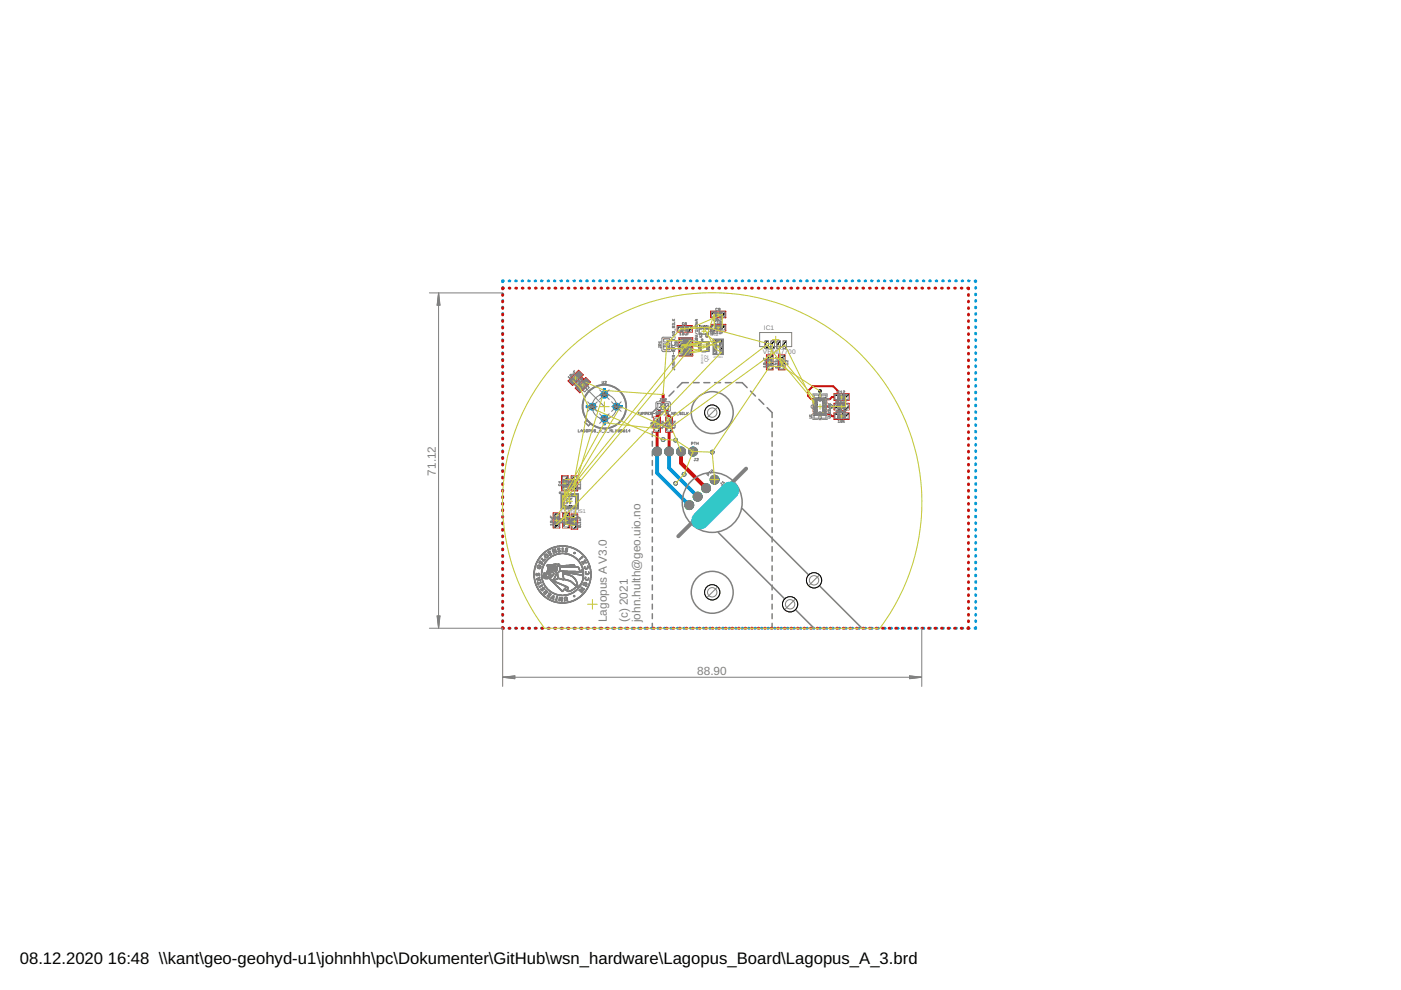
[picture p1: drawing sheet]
<svg xmlns="http://www.w3.org/2000/svg" width="297mm" height="210mm" viewBox="0 0 297 210" stroke-linecap="round" stroke-linejoin="round" font-family="sans-serif">
<defs><g id="words">
<g font-size="3.5">
<text x="4.2" y="204.3">08.12.2020</text>
<text x="22.9" y="204.3">16:48 \\kant\geo-geohyd-u1\johnhh\pc\Dokumenter\GitHub\wsn_hardware\Lagopus_Board\Lagopus_A_3.brd</text>
</g>
<g font-size="2.5" fill="#808080">
<text x="92.4" y="100.8" transform="rotate(-90 92.4 100.8)">71.12</text>
<text x="128.7" y="131.9" transform="rotate(-90 128.7 131.9)">Lagopus A V3.0</text>
<text x="133.1" y="131.9" transform="rotate(-90 133.1 131.9)">(c) 2021</text>
<text x="135.8" y="131.9" transform="rotate(-90 135.8 131.9)">john.hulth@geo.uio.no</text>
<text x="147.8" y="143">88.90</text>
</g>
<g font-size="1.4" fill="#808080">
<text x="162" y="70">IC1</text>
<text x="161.8" y="75.1">VEML7700</text>
</g>
<g font-size="1.1" fill="#808080">
<text x="151" y="71.2">X1</text>
<text x="147.8" y="73.4" transform="rotate(-90 147.8 73.4)">R1</text>
<text x="150.2" y="76.7" transform="rotate(-90 150.2 76.7)">Q2</text>
<text x="119" y="104.5">U3</text>
<text x="119" y="108.9">L</text>
<text x="119.6" y="108.9">SM9DS1</text>
</g>
<g font-size=".6" fill="#808080">
<text x="149.1" y="77.3" transform="rotate(-90 149.1 77.3)">BSS138</text>
<text x="151.3" y="75.8">AS7341</text>
</g>
<g font-size=".4" fill="#808080">
<text x="120.1" y="107.1">Y</text>
<text x="121" y="106.4">Z</text>
<text x="121.3" y="105.9">X</text>
</g>
<text font-size=".3" fill="#808080" x="152.4" y="73.1" transform="rotate(-90 152.4 73.1)">RX</text>
</g></defs>
<g fill="none" stroke="#808080" stroke-width=".32">
<path d="M138.3 89.5v1.1M138.3 91.5v1.1M138.3 93.6v1M138.3 95.6v1M138.3 97.6v1.1M138.3 99.7v1M139.4 86.4l-1.1 1.1v1M141.1 84.7l-1 1M142.9 82.9l-1.1 1.1M145.9 81.1h-1.2l-1.1 1.1M146.9 81.1h1.3M149.2 81.1h1.3"/>
<path d="M151.5 81.1h1.3M153.8 81.1h1.3M156.1 81.1h1.3l1 1.1M159.1 82.9l1.1 1.1M160.9 84.7l1 1M162.6 86.4l1.1 1.1v1M163.7 89.5v1.1M163.7 91.5v1.1M163.7 93.6v1M163.7 95.6v1M163.7 97.6v1.1M163.7 99.7v1"/>
<path d="M138.3 101.7v1M138.3 103.7v1.1M138.3 105.8v1M138.3 107.8v1M138.3 109.8v1M138.3 111.9v1M138.3 113.9v1M138.3 115.9v1M138.3 117.9v1.1M138.3 120v1M163.7 101.7v1M163.7 103.7v1.1"/>
<path d="M163.7 105.8v1M163.7 107.8v1M163.7 109.8v1M163.7 111.9v1M163.7 113.9v1M163.7 115.9v1M163.7 117.9v1.1M163.7 120v1M138.3 122v1M138.3 124v1.1M138.3 126.1v1M138.3 128.1v1"/>
<path d="M138.3 130.1v1.1M138.3 132.2v1M163.7 122v1M163.7 124v1.1M163.7 126.1v1M163.7 128.1v1M163.7 130.1v1.1M163.7 132.2v1"/>
</g>
<g fill="#808080" stroke="#808080" stroke-width=".21">
<path d="M127.9 89.2h.5v.8h-.5z"/>
<path d="M131.2 86h.8v.4h-.8z"/>
<path d="M127.9 82.4h.5v.8h-.5z"/>
<path d="M124.3 86h.8v.4h-.8z"/>
</g>
<g fill="#808080" stroke="#808080" stroke-width=".21">
<circle cx="151" cy="87.5" r="1.61"/>
<circle cx="151" cy="125.6" r="1.61"/>
<circle cx="172.6" cy="123" r="1.61"/>
<circle cx="167.5" cy="128.1" r="1.61"/>
<circle cx="151.5" cy="101.7" r=".93"/>
<circle cx="149.7" cy="103.5" r=".93"/>
<circle cx="147.9" cy="105.3" r=".93"/>
<circle cx="146.1" cy="107.1" r=".93"/>
<circle cx="146.9" cy="95.7" r=".93"/>
<circle cx="144.4" cy="95.7" r=".93"/>
<circle cx="141.9" cy="95.7" r=".93"/>
<circle cx="139.3" cy="95.7" r=".93"/>
<circle cx="128.1" cy="88.8" r=".32"/>
<circle cx="130.7" cy="86.2" r=".32"/>
<circle cx="128.1" cy="83.7" r=".32"/>
<circle cx="125.6" cy="86.2" r=".32"/>
<circle cx="143.3" cy="93.3" r=".38"/>
<circle cx="176.1" cy="86.2" r=".38"/>
<circle cx="140.6" cy="93.2" r=".38"/>
<circle cx="143.3" cy="102.5" r=".38"/>
<circle cx="145" cy="100.6" r=".38"/>
<circle cx="151" cy="95.9" r=".38"/>
</g>
<g fill="#0696d7" stroke="#0696d7" stroke-width=".21">
<path d="M127.9 89.2h.5v.8h-.5z"/>
<path d="M131.2 86h.8v.4h-.8z"/>
<path d="M127.9 82.4h.5v.8h-.5z"/>
<path d="M124.3 86h.8v.4h-.8z"/>
</g>
<g fill="#0696d7" stroke="#0696d7" stroke-width=".21">
<path d="M130.2 85.7a.77 .77 0 0 1 1.2 .2 .77 .77 0 0 1-.5 1.1 .77 .77 0 0 1-1-.8h.5a.25 .25 0 0 1 .4-.2 .25 .25 0 0 1 .1 .4 .25 .25 0 0 1-.4-.1l-.6-.1z" fill-rule="evenodd"/>
<path d="M125.1 85.7a.77 .77 0 0 1 1.2 .2 .77 .77 0 0 1-.5 1.1 .77 .77 0 0 1-1-.8h.5a.25 .25 0 0 1 .4-.2 .25 .25 0 0 1 .1 .4 .25 .25 0 0 1-.4-.1l-.6-.1z" fill-rule="evenodd"/>
<path d="M127.6 88.2a.77 .77 0 0 1 1.2 .2 .77 .77 0 0 1-.5 1.1 .77 .77 0 0 1-.9-.7h.5a.25 .25 0 0 1 .3-.3 .25 .25 0 0 1 .1 .4 .25 .25 0 0 1-.4 0l-.5-.1z" fill-rule="evenodd"/>
<path d="M127.6 83.1a.77 .77 0 0 1 1.2 .2 .77 .77 0 0 1-.5 1.1 .77 .77 0 0 1-.9-.7h.5a.25 .25 0 0 1 .3-.3 .25 .25 0 0 1 .1 .5 .25 .25 0 0 1-.4-.1l-.5-.1z" fill-rule="evenodd"/>
</g>
<g fill="none" stroke="#0696d7" stroke-width=".61">
<path d="M106.7 59.6h-.1v.1M107.9 59.6h.2M109.3 59.6h.2M110.7 59.6h.1M112.1 59.6h.1M113.4 59.6h.2M114.8 59.6h.2M116.2 59.6h.1M117.5 59.6h.2M118.9 59.6h.2M120.3 59.6h.1M121.7 59.6h.1"/>
<path d="M123 59.6h.2M124.4 59.6h.1M125.8 59.6h.1M127.1 59.6h.2M128.5 59.6h.2M129.9 59.6h.1M131.3 59.6h.1M132.6 59.6h.2M134 59.6h.2M135.4 59.6h.1M136.7 59.6h.2M138.1 59.6h.2"/>
<path d="M139.5 59.6h.1M140.9 59.6h.1M142.2 59.6h.2M143.6 59.6h.2M145 59.6h.1M146.3 59.6h.2M147.7 59.6h.2M149.1 59.6h.1M150.5 59.6h.1M151.8 59.6h.2M153.2 59.6h.2M154.6 59.6h.1"/>
<path d="M156 59.6h.1M157.3 59.6h.2M158.7 59.6h.2M160.1 59.6h.1M161.4 59.6h.2M162.8 59.6h.2M164.2 59.6h.1M165.6 59.6h.1M166.9 59.6h.2M168.3 59.6h.1M169.7 59.6h.1M171 59.6h.2"/>
<path d="M172.4 59.6h.2M173.8 59.6h.1M175.2 59.6h.1M176.5 59.6h.2M177.9 59.6h.2M179.3 59.6h.1M180.7 59.6h.1M182 59.6h.2M183.4 59.6h.1M184.8 59.6h.1M186.1 59.6h.2M187.5 59.6h.2"/>
<path d="M188.9 59.6h.1M190.2 59.6h.2M191.6 59.6h.2M193 59.6h.1M194.4 59.6h.1M195.7 59.6h.2M197.1 59.6h.2M198.5 59.6h.1M199.9 59.6h.1M201.2 59.6h.2M202.6 59.6h.2M204 59.6h.1"/>
<path d="M205.3 59.6h.2M206.7 59.6h.2v.1M106.6 60.9v.2M106.6 62.3v.2M106.6 63.7v.2M106.6 65.1v.2M106.6 66.5v.2M106.6 67.9v.2M106.6 69.3v.1M106.6 70.7v.1M106.6 72v.2M106.6 73.4v.2"/>
<path d="M106.6 74.8v.2M106.6 76.2v.2M106.6 77.6v.1M106.6 79v.1M206.9 60.9v.2M206.9 62.3v.2M206.9 63.7v.2M206.9 65.1v.2M206.9 66.5v.2M206.9 67.9v.2M206.9 69.3v.1M206.9 70.7v.1"/>
<path d="M206.9 72v.2M206.9 73.4v.2M206.9 74.8v.2M206.9 76.2v.2M206.9 77.6v.1M206.9 79v.1M106.6 80.3v.2M106.6 81.7v.2M106.6 83.1v.2M106.6 84.5v.2M106.6 85.9v.2M106.6 87.3v.1"/>
<path d="M106.6 88.7v.1M106.6 90.1v.1M106.6 91.4v.2M106.6 92.8v.2M106.6 94.2v.2M106.6 95.6v.2M106.6 97v.2M106.6 98.4v.1M106.6 99.8v.1M206.9 80.3v.2M206.9 81.7v.2M206.9 83.1v.2"/>
<path d="M206.9 84.5v.2M206.9 85.9v.2M206.9 87.3v.1M206.9 88.7v.1M206.9 90.1v.1M206.9 91.4v.2M206.9 92.8v.2M206.9 94.2v.2M206.9 95.6v.2M206.9 97v.2M206.9 98.4v.1M206.9 99.8v.1"/>
<path d="M106.6 101.1v.2M106.6 102.5v.2M106.6 103.9v.2M106.6 105.3v.2M106.6 106.7v.1M106.6 108.1v.1M106.6 109.5v.1M106.6 110.8v.2M106.6 112.2v.2M106.6 113.6v.2M106.6 115v.2M106.6 116.4v.2"/>
<path d="M106.6 117.8v.1M106.6 119.2v.1M206.9 101.1v.2M206.9 102.5v.2M206.9 103.9v.2M206.9 105.3v.2M206.9 106.7v.1M206.9 108.1v.1M206.9 109.5v.1M206.9 110.8v.2M206.9 112.2v.2M206.9 113.6v.2"/>
<path d="M206.9 115v.2M206.9 116.4v.2M206.9 117.8v.1M206.9 119.2v.1M106.6 120.5v.2M106.6 121.9v.2M106.6 123.3v.2M106.6 124.7v.2M106.6 126.1v.2M106.6 127.5v.2M106.6 128.9v.1M106.6 130.3v.1"/>
<path d="M106.6 131.6v.2M106.6 133v.2h.1M107.9 133.2h.2M109.3 133.2h.2M110.7 133.2h.1M112.1 133.2h.1M113.4 133.2h.2M114.8 133.2h.2M116.2 133.2h.1M117.5 133.2h.2M118.9 133.2h.2M120.3 133.2h.1"/>
<path d="M121.7 133.2h.1M123 133.2h.2M124.4 133.2h.1M125.8 133.2h.1M127.1 133.2h.2M128.5 133.2h.2M129.9 133.2h.1M131.3 133.2h.1M132.6 133.2h.2M134 133.2h.2M135.4 133.2h.1M136.7 133.2h.2"/>
<path d="M138.1 133.2h.2M139.5 133.2h.1M140.9 133.2h.1M142.2 133.2h.2M143.6 133.2h.2M145 133.2h.1M146.3 133.2h.2M147.7 133.2h.2M149.1 133.2h.1M150.5 133.2h.1M151.8 133.2h.2M153.2 133.2h.2"/>
<path d="M154.6 133.2h.1M156 133.2h.1M157.3 133.2h.2M158.7 133.2h.2M160.1 133.2h.1M161.4 133.2h.2M162.8 133.2h.2M164.2 133.2h.1M165.6 133.2h.1M166.9 133.2h.2M168.3 133.2h.1M169.7 133.2h.1"/>
<path d="M171 133.2h.2M172.4 133.2h.2M173.8 133.2h.1M175.2 133.2h.1M176.5 133.2h.2M177.9 133.2h.2M179.3 133.2h.1M180.7 133.2h.1M182 133.2h.2M183.4 133.2h.1M184.8 133.2h.1M186.1 133.2h.2"/>
<path d="M187.5 133.2h.2M188.9 133.2h.1M190.2 133.2h.2M191.6 133.2h.2M193 133.2h.1M194.4 133.2h.1M195.7 133.2h.2M197.1 133.2h.2M198.5 133.2h.1M199.9 133.2h.1M201.2 133.2h.2M202.6 133.2h.2"/>
<path d="M204 133.2h.1M205.3 133.2h.2M206.9 120.5v.2M206.9 121.9v.2M206.9 123.3v.2M206.9 124.7v.2M206.9 126.1v.2M206.9 127.5v.2M206.9 128.9v.1M206.9 130.3v.1M206.9 131.6v.2M206.9 133v.2h-.2"/>
</g>
<path d="M139.3 95.7v4.6l6.8 6.8M141.9 95.7v3.6l6 6" fill="none" stroke="#0696d7" stroke-width=".83"/>
<circle cx="151.5" cy="101.7" r=".93" fill="#0dab76" stroke="#0dab76" stroke-width=".21"/>
<circle cx="151.5" cy="101.7" r=".51" fill="#fff" stroke="#000" stroke-width=".21"/>
<circle cx="149.7" cy="103.5" r=".93" fill="#0dab76" stroke="#0dab76" stroke-width=".21"/>
<circle cx="149.7" cy="103.5" r=".51" fill="#fff" stroke="#000" stroke-width=".21"/>
<circle cx="147.9" cy="105.3" r=".93" fill="#0dab76" stroke="#0dab76" stroke-width=".21"/>
<circle cx="147.9" cy="105.3" r=".51" fill="#fff" stroke="#000" stroke-width=".21"/>
<circle cx="146.1" cy="107.1" r=".93" fill="#0dab76" stroke="#0dab76" stroke-width=".21"/>
<circle cx="146.1" cy="107.1" r=".51" fill="#fff" stroke="#000" stroke-width=".21"/>
<circle cx="146.9" cy="95.7" r=".93" fill="#0dab76" stroke="#0dab76" stroke-width=".21"/>
<circle cx="146.9" cy="95.7" r=".51" fill="#fff" stroke="#000" stroke-width=".21"/>
<circle cx="144.4" cy="95.7" r=".93" fill="#0dab76" stroke="#0dab76" stroke-width=".21"/>
<circle cx="144.4" cy="95.7" r=".51" fill="#fff" stroke="#000" stroke-width=".21"/>
<circle cx="141.9" cy="95.7" r=".93" fill="#0dab76" stroke="#0dab76" stroke-width=".21"/>
<circle cx="141.9" cy="95.7" r=".51" fill="#fff" stroke="#000" stroke-width=".21"/>
<circle cx="139.3" cy="95.7" r=".93" fill="#0dab76" stroke="#0dab76" stroke-width=".21"/>
<circle cx="139.3" cy="95.7" r=".51" fill="#fff" stroke="#000" stroke-width=".21"/>
<circle cx="143.3" cy="93.3" r=".38" fill="#0dab76" stroke="#0dab76" stroke-width=".21"/>
<circle cx="143.3" cy="93.3" r=".25" fill="#fff" stroke="#000" stroke-width=".21"/>
<circle cx="176.1" cy="86.2" r=".38" fill="#0dab76" stroke="#0dab76" stroke-width=".21"/>
<circle cx="176.1" cy="86.2" r=".25" fill="#fff" stroke="#000" stroke-width=".21"/>
<circle cx="140.6" cy="93.2" r=".38" fill="#0dab76" stroke="#0dab76" stroke-width=".21"/>
<circle cx="140.6" cy="93.2" r=".25" fill="#fff" stroke="#000" stroke-width=".21"/>
<circle cx="143.3" cy="102.5" r=".38" fill="#0dab76" stroke="#0dab76" stroke-width=".21"/>
<circle cx="143.3" cy="102.5" r=".25" fill="#fff" stroke="#000" stroke-width=".21"/>
<circle cx="145" cy="100.6" r=".38" fill="#0dab76" stroke="#0dab76" stroke-width=".21"/>
<circle cx="145" cy="100.6" r=".25" fill="#fff" stroke="#000" stroke-width=".21"/>
<circle cx="151" cy="95.9" r=".38" fill="#0dab76" stroke="#0dab76" stroke-width=".21"/>
<circle cx="151" cy="95.9" r=".25" fill="#fff" stroke="#000" stroke-width=".21"/>
<circle cx="173.9" cy="82.9" r=".32" fill="#0dab76" stroke="#0dab76" stroke-width=".21"/>
<circle cx="173.9" cy="82.9" r=".19" fill="#fff" stroke="#000" stroke-width=".21"/>
<g fill="#c90d0c" stroke="#c90d0c" stroke-width=".21">
<path d="M177 85.7h1.1v1h-1.1z"/>
<path d="M178.7 85.7h1.1v1h-1.1z"/>
<path d="M177 83.7h1.1v1h-1.1z"/>
<path d="M178.7 83.7h1.1v1h-1.1z"/>
<path d="M174.4 84.4h.9v.5h-.9z"/>
<path d="M174.4 85.2h.9v.5h-.9z"/>
<path d="M174.4 86h.9v.5h-.9z"/>
<path d="M174.4 86.8h.9v.5h-.9z"/>
<path d="M174.4 87.6h.9v.5h-.9z"/>
<path d="M173.6 87.6h.5v1.4h-.5z"/>
<path d="M172.4 87.6h.9v.5h-.9z"/>
<path d="M172.4 86.8h.9v.5h-.9z"/>
<path d="M172.4 86h.9v.5h-.9z"/>
<path d="M172.4 85.2h.9v.5h-.9z"/>
<path d="M172.4 84.4h.9v.5h-.9z"/>
<path d="M173.6 83.5h.5v1.4h-.5z"/>
<path d="M174.4 84.3h.3v.6h-.3z"/>
<path d="M141.4 90.3h1v1.1h-1z"/>
<path d="M141.4 88.6h1v1.1h-1z"/>
<path d="M138.8 90.3h1v1.1h-1z"/>
<path d="M138.8 88.6h1v1.1h-1z"/>
<path d="M122.7 78.8l.7 .7-.8 .8-.7-.7z"/>
<path d="M120.7 80.8l.8-.8 .7 .7-.8 .8z"/>
<path d="M124.2 80.3l.7 .7-.8 .8-.7-.7z"/>
<path d="M122.2 82.3l.8-.8 .7 .7-.8 .8z"/>
<path d="M177 87.7h1.1v1.1h-1.1z"/>
<path d="M178.7 87.7h1.1v1.1h-1.1z"/>
<path d="M139.5 85.6h.6v1.2h-.6z"/>
<path d="M140.3 85.6h.6v1.2h-.6z"/>
<path d="M141.1 85.6h.6v1.2h-.6z"/>
<path d="M162.2 72.3h.7v1.6h-.7z"/>
<path d="M163.5 72.3h.7v1.6h-.7z"/>
<path d="M164.7 72.3h.8v1.6h-.8z"/>
<path d="M166 72.3h.7v1.6h-.7z"/>
<path d="M162.7 75.4h1v1.1h-1z"/>
<path d="M162.7 77.1h1v1.1h-1z"/>
<path d="M165.2 75.4h1v1.1h-1z"/>
<path d="M165.2 77.1h1v1.1h-1z"/>
<path d="M119.1 104.8h.3v.5h-.3z"/>
<path d="M119.1 105.5h.4v.3h-.4z"/>
<path d="M119.1 105.9h.4v.3h-.4z"/>
<path d="M119.1 106.4h.4v.2h-.4z"/>
<path d="M119.1 106.8h.4v.2h-.4z"/>
<path d="M119.1 107.3h.3v.4h-.3z"/>
<path d="M119.6 107.3h.2v.4h-.2z"/>
<path d="M120 107.3h.3v.4h-.3z"/>
<path d="M120.4 107.3h.3v.4h-.3z"/>
<path d="M120.9 107.3h.2v.4h-.2z"/>
<path d="M121.3 107.3h.3v.4h-.3z"/>
<path d="M121.7 107.3h.3v.4h-.3z"/>
<path d="M122.2 107.3h.2v.4h-.2z"/>
<path d="M122 106.8h.5v.2h-.5z"/>
<path d="M122 106.4h.5v.2h-.5z"/>
<path d="M122 105.9h.5v.3h-.5z"/>
<path d="M122 105.5h.5v.3h-.5z"/>
<path d="M122.2 104.8h.2v.5h-.2z"/>
<path d="M121.7 104.8h.3v.5h-.3z"/>
<path d="M121.3 104.8h.3v.5h-.3z"/>
<path d="M120.9 104.8h.2v.5h-.2z"/>
<path d="M120.4 104.8h.3v.5h-.3z"/>
<path d="M120 104.8h.3v.5h-.3z"/>
<path d="M119.6 104.8h.2v.5h-.2z"/>
<path d="M119.3 102.8h1v1.1h-1z"/>
<path d="M119.3 101.1h1v1.1h-1z"/>
<path d="M121.3 102.8h1v1.1h-1z"/>
<path d="M121.3 101.1h1v1.1h-1z"/>
<path d="M121.3 110.9h1v1.1h-1z"/>
<path d="M121.3 109.2h1v1.1h-1z"/>
<path d="M119.5 110.6h1v1.1h-1z"/>
<path d="M119.5 108.9h1v1.1h-1z"/>
<path d="M117.5 108.9h1v1.1h-1z"/>
<path d="M117.5 110.6h1v1.1h-1z"/>
<path d="M145.8 72h.9v.5h-.9z"/>
<path d="M144.1 72h.9v.5h-.9z"/>
<path d="M145.8 72.9h.9v.5h-.9z"/>
<path d="M145.8 73.7h.9v.5h-.9z"/>
<path d="M145.8 74.6h.9v.5h-.9z"/>
<path d="M144.1 74.6h.9v.5h-.9z"/>
<path d="M144.1 72.9h.9v.5h-.9z"/>
<path d="M144.1 73.7h.9v.5h-.9z"/>
<path d="M148.1 72.5h.5v.5h-.5z"/>
<path d="M148.1 73.3h.5v.4h-.5z"/>
<path d="M148.1 74h.5v.5h-.5z"/>
<path d="M149.9 74h.5v.5h-.5z"/>
<path d="M149.9 73.3h.5v.4h-.5z"/>
<path d="M149.9 72.5h.5v.5h-.5z"/>
<path d="M152.6 72.1h.6v.5h-.6z"/>
<path d="M152.6 72.9h.6v.5h-.6z"/>
<path d="M152.6 73.7h.6v.5h-.6z"/>
<path d="M152.6 74.5h.6v.5h-.6z"/>
<path d="M151.3 74.5h.6v.5h-.6z"/>
<path d="M151.3 73.7h.6v.5h-.6z"/>
<path d="M151.3 72.9h.6v.5h-.6z"/>
<path d="M151.3 72.1h.6v.5h-.6z"/>
<path d="M149.7 69h.4v.8h-.4z"/>
<path d="M149 69h.4v.8h-.4z"/>
<path d="M148.4 69h.4v.8h-.4z"/>
<path d="M148.4 70.7h.4v.7h-.4z"/>
<path d="M149.7 70.7h.4v.7h-.4z"/>
<path d="M140.7 73.5h1.3v.6h-1.3z"/>
<path d="M140.7 72.7h1.3v.6h-1.3z"/>
<path d="M140.7 71.9h1.3v.6h-1.3z"/>
<path d="M143.8 69.2h1.1v1h-1.1z"/>
<path d="M145.5 69.2h1.1v1h-1.1z"/>
<path d="M150.9 66.2h1.1v1h-1.1z"/>
<path d="M152.6 66.2h1.1v1h-1.1z"/>
<path d="M150.9 69h1.1v1h-1.1z"/>
<path d="M152.6 69h1.1v1h-1.1z"/>
</g>
<path d="M144.4 95.7v2.5l5.3 5.3" fill="none" stroke="#c90d0c" stroke-width=".83"/>
<g fill="none" stroke="#c90d0c" stroke-width=".61">
<path d="M106.6 62.5v.1M106.6 63.9v.1M106.6 65.2v.2M106.6 66.6v.2M106.6 68v.2M106.6 69.4v.2M106.6 70.8v.1M106.6 72.2v.1M106.6 73.5v.2M106.6 74.9v.2M106.6 76.3v.2M106.6 77.7v.2"/>
<path d="M106.6 79.1v.1M106.7 61.1h-.1v.2M107.9 61.1h.2M109.3 61.1h.2M110.7 61.1h.2M112.1 61.1h.2M113.5 61.1h.2M114.9 61.1h.2M116.3 61.1h.2M117.7 61.1h.2M119.1 61.1h.1M120.5 61.1h.1"/>
<path d="M121.8 61.1h.2M122.7 79.5l1.5 1.5M123.2 61.1h.2M124.6 61.1h.2M126 61.1h.2M127.4 61.1h.2M128.8 61.1h.1M130.2 61.1h.1M131.6 61.1h.1M132.9 61.1h.2M134.3 61.1h.2M135.7 61.1h.2"/>
<path d="M137.1 61.1h.2M138.5 61.1h.2M139.9 61.1h.2M141.3 61.1h.2M142.7 61.1h.2M144.1 61.1h.1M145.5 61.1h.1M146.8 61.1h.2M148.2 61.1h.2M149.6 61.1h.2M151 61.1h.2M152.4 61.1h.2"/>
<path d="M153.8 61.1h.2M155.2 61.1h.1M156.6 61.1h.1M157.9 61.1h.2M159.3 61.1h.2M160.7 61.1h.2M162.1 61.1h.2M163.5 61.1h.2M164.9 61.1h.2M166.3 61.1h.2M167.7 61.1h.2M169.1 61.1h.1"/>
<path d="M170.5 61.1h.1M171.8 61.1h.2M173.2 61.1h.2M174.6 61.1h.2M176 61.1h.2M177.4 61.1h.2M178.8 61.1h.2M180.2 61.1h.1M181.6 61.1h.1M182.9 61.1h.2M184.3 61.1h.2M185.7 61.1h.2"/>
<path d="M187.1 61.1h.2M188.5 61.1h.2M189.9 61.1h.2M191.3 61.1h.2M192.7 61.1h.1M194.1 61.1h.1M195.5 61.1h.1M196.8 61.1h.2M198.2 61.1h.2M199.6 61.1h.2M201 61.1h.2M202.4 61.1h.2"/>
<path d="M203.8 61.1h.2M205.2 61.1h.1v.2M205.3 62.5v.1M205.3 63.9v.1M205.3 65.2v.2M205.3 66.6v.2M205.3 68v.2M205.3 69.4v.2M205.3 70.8v.1M205.3 72.2v.1M205.3 73.5v.2M205.3 74.9v.2"/>
<path d="M205.3 76.3v.2M205.3 77.7v.2M205.3 79.1v.1M106.6 80.5v.1M106.6 81.8v.2M106.6 83.2v.2M106.6 84.6v.2M106.6 86v.1M106.6 87.4v.1M106.6 88.8v.1M106.6 90.1v.2M106.6 91.5v.2"/>
<path d="M106.6 92.9v.2M106.6 94.3v.1M106.6 95.7v.1M106.6 97v.2M106.6 98.4v.2M106.6 99.8v.2M139.3 90.9v4.8M139.8 86.2v1.6l-.5 .4v1M140.6 83.7v2.5M141.4 86.2v1.6l.5 .4v1M141.9 90.9v4.8M205.3 80.5v.1"/>
<path d="M205.3 81.8v.2M205.3 83.2v.2M205.3 84.6v.2M205.3 86v.1M205.3 87.4v.1M205.3 88.8v.1M205.3 90.1v.2M205.3 91.5v.2M205.3 92.9v.2M205.3 94.3v.1M205.3 95.7v.1M205.3 97v.2"/>
<path d="M205.3 98.4v.2M205.3 99.8v.2M106.6 101.2v.2M106.6 102.6v.2M106.6 104v.1M106.6 105.3v.2M106.6 106.7v.2M106.6 108.1v.2M106.6 109.5v.2M106.6 110.9v.2M106.6 112.3v.1M106.6 113.7v.1"/>
<path d="M106.6 115v.2M106.6 116.4v.2M106.6 117.8v.2M106.6 119.2v.2M205.3 101.2v.2M205.3 102.6v.2M205.3 104v.1M205.3 105.3v.2M205.3 106.7v.2M205.3 108.1v.2M205.3 109.5v.2M205.3 110.9v.2"/>
<path d="M205.3 112.3v.1M205.3 113.7v.1M205.3 115v.2M205.3 116.4v.2M205.3 117.8v.2M205.3 119.2v.2M106.6 120.6v.1M106.6 122v.1M106.6 123.3v.2M106.6 124.7v.2M106.6 126.1v.2M106.6 127.5v.2"/>
<path d="M106.6 128.9v.1M106.6 130.3v.1M106.6 131.6v.2M106.6 133v.2h.1M107.9 133.2h.2M109.3 133.2h.2M110.7 133.2h.2M112.1 133.2h.2M113.5 133.2h.2M114.9 133.2h.2M116.3 133.2h.2M117.7 133.2h.2"/>
<path d="M119.1 133.2h.1M120.5 133.2h.1M121.8 133.2h.2M123.2 133.2h.2M124.6 133.2h.2M126 133.2h.2M127.4 133.2h.2M128.8 133.2h.1M130.2 133.2h.1M131.6 133.2h.1M132.9 133.2h.2M134.3 133.2h.2"/>
<path d="M135.7 133.2h.2M137.1 133.2h.2M138.5 133.2h.2M139.9 133.2h.2M141.3 133.2h.2M142.7 133.2h.2M144.1 133.2h.1M145.5 133.2h.1M146.8 133.2h.2M148.2 133.2h.2M149.6 133.2h.2M151 133.2h.2"/>
<path d="M152.4 133.2h.2M153.8 133.2h.2M155.2 133.2h.1M156.6 133.2h.1M157.9 133.2h.2M159.3 133.2h.2M160.7 133.2h.2M162.1 133.2h.2M163.5 133.2h.2M164.9 133.2h.2M166.3 133.2h.2M167.7 133.2h.2"/>
<path d="M169.1 133.2h.1M170.5 133.2h.1M171.8 133.2h.2M173.2 133.2h.2M174.6 133.2h.2M176 133.2h.2M177.4 133.2h.2M178.8 133.2h.2M180.2 133.2h.1M181.6 133.2h.1M182.9 133.2h.2M184.3 133.2h.2"/>
<path d="M185.7 133.2h.2M187.1 133.2h.2M188.5 133.2h.2M189.9 133.2h.2M191.3 133.2h.2M192.7 133.2h.1M194.1 133.2h.1M195.5 133.2h.1M196.8 133.2h.2M198.2 133.2h.2M199.6 133.2h.2M201 133.2h.2"/>
<path d="M202.4 133.2h.2M203.8 133.2h.2M205.3 133v.2h-.1M205.3 120.6v.1M205.3 122v.1M205.3 123.3v.2M205.3 124.7v.2M205.3 126.1v.2M205.3 127.5v.2M205.3 128.9v.1M205.3 130.3v.1M205.3 131.6v.2"/>
</g>
<path d="M172.8 84.6h-.8l-.7-.7v-1l1-1h4.4l.9 .9v4.1l.3 .3h1l.3 .3 .1 .7M174.9 86.2h1.2M174.9 87.8h1.1l.4 .4h1.2M177.6 84.2h-1.2l-.4 .4h-1" fill="none" stroke="#c90d0c" stroke-width=".42"/>
<circle cx="151.5" cy="101.7" r=".93" fill="#0dab76" stroke="#0dab76" stroke-width=".21"/>
<circle cx="151.5" cy="101.7" r=".51" fill="#fff" stroke="#000" stroke-width=".21"/>
<circle cx="149.7" cy="103.5" r=".93" fill="#0dab76" stroke="#0dab76" stroke-width=".21"/>
<circle cx="149.7" cy="103.5" r=".51" fill="#fff" stroke="#000" stroke-width=".21"/>
<circle cx="147.9" cy="105.3" r=".93" fill="#0dab76" stroke="#0dab76" stroke-width=".21"/>
<circle cx="147.9" cy="105.3" r=".51" fill="#fff" stroke="#000" stroke-width=".21"/>
<circle cx="146.1" cy="107.1" r=".93" fill="#0dab76" stroke="#0dab76" stroke-width=".21"/>
<circle cx="146.1" cy="107.1" r=".51" fill="#fff" stroke="#000" stroke-width=".21"/>
<circle cx="146.9" cy="95.7" r=".93" fill="#0dab76" stroke="#0dab76" stroke-width=".21"/>
<circle cx="146.9" cy="95.7" r=".51" fill="#fff" stroke="#000" stroke-width=".21"/>
<circle cx="144.4" cy="95.7" r=".93" fill="#0dab76" stroke="#0dab76" stroke-width=".21"/>
<circle cx="144.4" cy="95.7" r=".51" fill="#fff" stroke="#000" stroke-width=".21"/>
<circle cx="141.9" cy="95.7" r=".93" fill="#0dab76" stroke="#0dab76" stroke-width=".21"/>
<circle cx="141.9" cy="95.7" r=".51" fill="#fff" stroke="#000" stroke-width=".21"/>
<circle cx="139.3" cy="95.7" r=".93" fill="#0dab76" stroke="#0dab76" stroke-width=".21"/>
<circle cx="139.3" cy="95.7" r=".51" fill="#fff" stroke="#000" stroke-width=".21"/>
<circle cx="143.3" cy="93.3" r=".38" fill="#0dab76" stroke="#0dab76" stroke-width=".21"/>
<circle cx="143.3" cy="93.3" r=".25" fill="#fff" stroke="#000" stroke-width=".21"/>
<circle cx="176.1" cy="86.2" r=".38" fill="#0dab76" stroke="#0dab76" stroke-width=".21"/>
<circle cx="176.1" cy="86.2" r=".25" fill="#fff" stroke="#000" stroke-width=".21"/>
<circle cx="140.6" cy="93.2" r=".38" fill="#0dab76" stroke="#0dab76" stroke-width=".21"/>
<circle cx="140.6" cy="93.2" r=".25" fill="#fff" stroke="#000" stroke-width=".21"/>
<circle cx="143.3" cy="102.5" r=".38" fill="#0dab76" stroke="#0dab76" stroke-width=".21"/>
<circle cx="143.3" cy="102.5" r=".25" fill="#fff" stroke="#000" stroke-width=".21"/>
<circle cx="145" cy="100.6" r=".38" fill="#0dab76" stroke="#0dab76" stroke-width=".21"/>
<circle cx="145" cy="100.6" r=".25" fill="#fff" stroke="#000" stroke-width=".21"/>
<circle cx="151" cy="95.9" r=".38" fill="#0dab76" stroke="#0dab76" stroke-width=".21"/>
<circle cx="151" cy="95.9" r=".25" fill="#fff" stroke="#000" stroke-width=".21"/>
<circle cx="173.9" cy="82.9" r=".32" fill="#0dab76" stroke="#0dab76" stroke-width=".21"/>
<circle cx="173.9" cy="82.9" r=".19" fill="#fff" stroke="#000" stroke-width=".21"/>
<g fill="none" stroke="#c90d0c" stroke-width=".21">
<path d="M122.7 78.5l1 1-2.3 2.2-1-.9zM143.6 69h3.2v1.4h-3.2zM150.7 66h3.2v1.4h-3.2zM150.7 68.8h3.2v1.4h-3.2zM162.5 75.2h1.4v3.2h-1.4zM165 75.2h1.4v3.2h-1.4zM124.2 80l1 1-2.3 2.3-.9-1zM138.6 88.4h1.4v3.2h-1.4zM141.2 88.4h1.4v3.2h-1.4zM176.8 85.5h3.2v1.4h-3.2zM176.8 83.5h3.2v1.4h-3.2zM176.8 87.5h3.2v1.4h-3.2z"/>
<path d="M117.3 108.7h1.4v3.2h-1.4zM119.1 100.9h1.4v3.2h-1.4zM119.1 106.3h.5M119.1 106.7h.5M119.1 105.9h.5M119.1 107.1h.5M119.1 105.4h.5M119.3 108.7h1.4v3.2h-1.4zM119.5 104.8v.5M119.5 107.3v.5M119.9 104.8v.5M119.9 107.3v.5"/>
<path d="M120.4 104.8v.5M120.4 107.3v.5M120.8 104.8v.5M120.8 107.3v.5M121.1 100.9h1.4v3.2h-1.4zM121.1 109h1.4v3.2h-1.4zM121.2 104.8v.5M121.2 107.3v.5M121.6 104.8v.5M121.6 107.3v.5M122 106.3h.5M122 106.7h.5"/>
<path d="M122 105.9h.5M122 107.1h.5M122 105.4h.5M122.1 104.8v.5M122.1 107.3v.5"/>
</g>
<g fill="#c90d0c" stroke="#c90d0c" stroke-width=".21">
<path d="M146.8 71.6v3.9z"/>
<path d="M144 75.4h2.9z"/>
<path d="M144 71.6h2.9z"/>
<path d="M144 71.6h.1l-.1 3.9z"/>
</g>
<g fill="#808080" stroke="#808080" stroke-width=".21">
<path d="M151.8 72.4a.61 .61 0 0 1 1 .1 .61 .61 0 0 1-.4 .9 .61 .61 0 0 1-.7-.5h.1a.49 .49 0 0 1 .6-.5 .49 .49 0 0 1 .2 .8 .49 .49 0 0 1-.8-.2l-.1-.1z" fill-rule="evenodd"/>
<path d="M120.8 106.6l.1 .1z" fill-rule="evenodd"/>
<path d="M151.8 72.4a.61 .61 0 0 1 1 .1 .61 .61 0 0 1-.4 .9 .61 .61 0 0 1-.7-.5h.1a.49 .49 0 0 1 .6-.5 .49 .49 0 0 1 .2 .8 .49 .49 0 0 1-.8-.2l-.1-.1z" fill-rule="evenodd"/>
<circle cx="151" cy="87.5" r="1.61"/>
<circle cx="151" cy="125.6" r="1.61"/>
<circle cx="172.6" cy="123" r="1.61"/>
<circle cx="167.5" cy="128.1" r="1.61"/>
<circle cx="151.5" cy="101.7" r=".93"/>
<circle cx="149.7" cy="103.5" r=".93"/>
<circle cx="147.9" cy="105.3" r=".93"/>
<circle cx="146.1" cy="107.1" r=".93"/>
<circle cx="146.9" cy="95.7" r=".93"/>
<circle cx="144.4" cy="95.7" r=".93"/>
<circle cx="141.9" cy="95.7" r=".93"/>
<circle cx="139.3" cy="95.7" r=".93"/>
<circle cx="128.1" cy="88.8" r=".32"/>
<circle cx="130.7" cy="86.2" r=".32"/>
<circle cx="128.1" cy="83.7" r=".32"/>
<circle cx="125.6" cy="86.2" r=".32"/>
<circle cx="143.3" cy="93.3" r=".38"/>
<circle cx="176.1" cy="86.2" r=".38"/>
<circle cx="140.6" cy="93.2" r=".38"/>
<circle cx="143.3" cy="102.5" r=".38"/>
<circle cx="145" cy="100.6" r=".38"/>
<circle cx="151" cy="95.9" r=".38"/>
<circle cx="175.7" cy="84.6" r=".15"/>
<circle cx="118.7" cy="104.5" r=".19"/>
<circle cx="148.9" cy="72" r=".21"/>
</g>
<g fill="#808080" stroke="#808080" stroke-width=".21">
<path d="M177 85.7h1.1v1h-1.1z"/>
<path d="M178.7 85.7h1.1v1h-1.1z"/>
<path d="M177 83.7h1.1v1h-1.1z"/>
<path d="M178.7 83.7h1.1v1h-1.1z"/>
<path d="M174.4 84.4h.9v.5h-.9z"/>
<path d="M174.4 85.2h.9v.5h-.9z"/>
<path d="M174.4 86h.9v.5h-.9z"/>
<path d="M174.4 86.8h.9v.5h-.9z"/>
<path d="M174.4 87.6h.9v.5h-.9z"/>
<path d="M173.6 87.6h.5v1.4h-.5z"/>
<path d="M172.4 87.6h.9v.5h-.9z"/>
<path d="M172.4 86.8h.9v.5h-.9z"/>
<path d="M172.4 86h.9v.5h-.9z"/>
<path d="M172.4 85.2h.9v.5h-.9z"/>
<path d="M172.4 84.4h.9v.5h-.9z"/>
<path d="M173.6 83.5h.5v1.4h-.5z"/>
<path d="M174.3 84.2h.5v.8h-.5z"/>
<path d="M141.4 90.3h1v1.1h-1z"/>
<path d="M141.4 88.6h1v1.1h-1z"/>
<path d="M138.8 90.3h1v1.1h-1z"/>
<path d="M138.8 88.6h1v1.1h-1z"/>
<path d="M122.7 78.8l.7 .7-.8 .8-.7-.7z"/>
<path d="M120.7 80.8l.8-.8 .7 .7-.8 .8z"/>
<path d="M124.2 80.3l.7 .7-.8 .8-.7-.7z"/>
<path d="M122.2 82.3l.8-.8 .7 .7-.8 .8z"/>
<path d="M177 87.7h1.1v1.1h-1.1z"/>
<path d="M178.7 87.7h1.1v1.1h-1.1z"/>
<path d="M139.5 85.6h.6v1.2h-.6z"/>
<path d="M140.3 85.6h.6v1.2h-.6z"/>
<path d="M141.1 85.6h.6v1.2h-.6z"/>
<path d="M162.2 72.3h.7v1.6h-.7z"/>
<path d="M163.5 72.3h.7v1.6h-.7z"/>
<path d="M164.7 72.3h.8v1.6h-.8z"/>
<path d="M166 72.3h.7v1.6h-.7z"/>
<path d="M162.7 75.4h1v1.1h-1z"/>
<path d="M162.7 77.1h1v1.1h-1z"/>
<path d="M165.2 75.4h1v1.1h-1z"/>
<path d="M165.2 77.1h1v1.1h-1z"/>
<path d="M119.1 104.8h.3v.5h-.3z"/>
<path d="M119.1 105.5h.4v.3h-.4z"/>
<path d="M119.1 105.9h.4v.3h-.4z"/>
<path d="M119.1 106.4h.4v.2h-.4z"/>
<path d="M119.1 106.8h.4v.2h-.4z"/>
<path d="M119.1 107.3h.3v.4h-.3z"/>
<path d="M119.6 107.3h.2v.4h-.2z"/>
<path d="M120 107.3h.3v.4h-.3z"/>
<path d="M120.4 107.3h.3v.4h-.3z"/>
<path d="M120.9 107.3h.2v.4h-.2z"/>
<path d="M121.3 107.3h.3v.4h-.3z"/>
<path d="M121.7 107.3h.3v.4h-.3z"/>
<path d="M122.2 107.3h.2v.4h-.2z"/>
<path d="M122 106.8h.5v.2h-.5z"/>
<path d="M122 106.4h.5v.2h-.5z"/>
<path d="M122 105.9h.5v.3h-.5z"/>
<path d="M122 105.5h.5v.3h-.5z"/>
<path d="M122.2 104.8h.2v.5h-.2z"/>
<path d="M121.7 104.8h.3v.5h-.3z"/>
<path d="M121.3 104.8h.3v.5h-.3z"/>
<path d="M120.9 104.8h.2v.5h-.2z"/>
<path d="M120.4 104.8h.3v.5h-.3z"/>
<path d="M120 104.8h.3v.5h-.3z"/>
<path d="M119.6 104.8h.2v.5h-.2z"/>
<path d="M119.3 102.8h1v1.1h-1z"/>
<path d="M119.3 101.1h1v1.1h-1z"/>
<path d="M121.3 102.8h1v1.1h-1z"/>
<path d="M121.3 101.1h1v1.1h-1z"/>
<path d="M121.3 110.9h1v1.1h-1z"/>
<path d="M121.3 109.2h1v1.1h-1z"/>
<path d="M119.5 110.6h1v1.1h-1z"/>
<path d="M119.5 108.9h1v1.1h-1z"/>
<path d="M117.5 108.9h1v1.1h-1z"/>
<path d="M117.5 110.6h1v1.1h-1z"/>
<path d="M145.8 72h.9v.5h-.9z"/>
<path d="M144.1 72h.9v.5h-.9z"/>
<path d="M145.8 72.9h.9v.5h-.9z"/>
<path d="M145.8 73.7h.9v.5h-.9z"/>
<path d="M145.8 74.6h.9v.5h-.9z"/>
<path d="M144.1 74.6h.9v.5h-.9z"/>
<path d="M144.1 72.9h.9v.5h-.9z"/>
<path d="M144.1 73.7h.9v.5h-.9z"/>
<path d="M148.1 72.5h.5v.5h-.5z"/>
<path d="M148.1 73.3h.5v.4h-.5z"/>
<path d="M148.1 74h.5v.5h-.5z"/>
<path d="M149.9 74h.5v.5h-.5z"/>
<path d="M149.9 73.3h.5v.4h-.5z"/>
<path d="M149.9 72.5h.5v.5h-.5z"/>
<path d="M152.6 72.1h.6v.5h-.6z"/>
<path d="M152.6 72.9h.6v.5h-.6z"/>
<path d="M152.6 73.7h.6v.5h-.6z"/>
<path d="M152.6 74.5h.6v.5h-.6z"/>
<path d="M151.3 74.5h.6v.5h-.6z"/>
<path d="M151.3 73.7h.6v.5h-.6z"/>
<path d="M151.3 72.9h.6v.5h-.6z"/>
<path d="M151.3 72.1h.6v.5h-.6z"/>
<path d="M149.7 69h.4v.8h-.4z"/>
<path d="M149 69h.4v.8h-.4z"/>
<path d="M148.4 69h.4v.8h-.4z"/>
<path d="M148.4 70.7h.4v.7h-.4z"/>
<path d="M149.7 70.7h.4v.7h-.4z"/>
<path d="M140.7 73.5h1.3v.6h-1.3z"/>
<path d="M140.7 72.7h1.3v.6h-1.3z"/>
<path d="M140.7 71.9h1.3v.6h-1.3z"/>
<path d="M143.8 69.2h1.1v1h-1.1z"/>
<path d="M145.5 69.2h1.1v1h-1.1z"/>
<path d="M150.9 66.2h1.1v1h-1.1z"/>
<path d="M152.6 66.2h1.1v1h-1.1z"/>
<path d="M150.9 69h1.1v1h-1.1z"/>
<path d="M152.6 69h1.1v1h-1.1z"/>
<path d="M174.4 87.6h.6v.5h-.6z"/>
<path d="M174.4 86.8h.6v.5h-.6z"/>
<path d="M174.4 86h.6v.5h-.6z"/>
<path d="M174.4 85.2h.6v.5h-.6z"/>
<path d="M174.4 84.4h.6v.5h-.6z"/>
<path d="M173.6 84.3h.5v.6h-.5z"/>
<path d="M172.7 84.4h.6v.5h-.6z"/>
<path d="M172.7 85.2h.6v.5h-.6z"/>
<path d="M172.7 86h.6v.5h-.6z"/>
<path d="M172.7 86.8h.6v.5h-.6z"/>
<path d="M172.7 87.6h.6v.5h-.6z"/>
<path d="M173.6 87.6h.5v.6h-.5z"/>
<path d="M149.7 69.1h.4v.6h-.4z"/>
<path d="M149.1 69.1h.3v.6h-.3z"/>
<path d="M148.4 69.1h.3v.6h-.3z"/>
<path d="M178.2 85.9h.4v.6h-.4z"/>
<path d="M178.2 83.9h.4v.6h-.4z"/>
<path d="M141.6 89.8h.6v.4h-.6z"/>
<path d="M139 89.8h.6v.4h-.6z"/>
<path d="M121.7 80.1l.3-.3 .4 .4-.3 .3z"/>
<path d="M123.2 81.6l.3-.3 .4 .4-.2 .3z"/>
<path d="M178.2 87.9h.4v.6h-.4z"/>
<path d="M162.9 76.6h.6v.4h-.6z"/>
<path d="M165.4 76.6h.6v.4h-.6z"/>
<path d="M119.5 102.3h.6v.4h-.6z"/>
<path d="M121.5 102.3h.6v.4h-.6z"/>
<path d="M121.5 110.4h.6v.4h-.6z"/>
<path d="M119.7 110.2h.6v.3h-.6z"/>
<path d="M117.7 110.2h.6v.3h-.6z"/>
<path d="M145 69.4h.4v.6h-.4z"/>
<path d="M152.1 66.4h.4v.6h-.4z"/>
<path d="M152.1 69.2h.4v.6h-.4z"/>
<path d="M125.3 121.3l.1 1z"/>
<path d="M125.3 121.1v1.4z"/>
<path d="M125.2 120.7l.1 2.2z"/>
<path d="M125.2 120.6v2.5z"/>
<path d="M125.2 122.6v.7z"/>
<path d="M125.2 120.3v.7z"/>
<path d="M125.1 122.8l.1 .6z"/>
<path d="M125.1 120.2l.1 .7z"/>
<path d="M125.1 123.1v.5z"/>
<path d="M125.1 120v.5z"/>
<path d="M125 123.2l.1 .5z"/>
<path d="M125 119.9l.1 .5z"/>
<path d="M125 123.4v.5z"/>
<path d="M125 119.8v.4z"/>
<path d="M124.9 123.5l.1 .4z"/>
<path d="M124.9 119.7l.1 .4z"/>
<path d="M124.9 123.7v.4z"/>
<path d="M124.9 119.5v.4z"/>
<path d="M124.9 123.7v.5z"/>
<path d="M124.9 121.3v.3z"/>
<path d="M124.9 119.5v.3z"/>
<path d="M124.8 123.9l.1 .4z"/>
<path d="M124.8 122.5l.1 .3z"/>
<path d="M124.8 121.2l.1 .5z"/>
<path d="M124.8 119.3l.1 .4z"/>
<path d="M124.8 124v.3z"/>
<path d="M124.8 122.5v.3z"/>
<path d="M124.8 121.2v.6z"/>
<path d="M124.8 119.3v.3z"/>
<path d="M124.7 124.1l.1 .4z"/>
<path d="M124.7 122.5l.1 .4z"/>
<path d="M124.7 121.5l.1 .3z"/>
<path d="M124.7 119.1l.1 .4z"/>
<path d="M124.7 124.2v.3z"/>
<path d="M124.7 122.7v.3z"/>
<path d="M124.7 121.6v.2z"/>
<path d="M124.7 119.1v.3z"/>
<path d="M124.7 124.3v.3z"/>
<path d="M124.7 122.8v.2z"/>
<path d="M124.7 120.1v.4z"/>
<path d="M124.7 119v.3z"/>
<path d="M124.6 124.4l.1 .3z"/>
<path d="M124.6 122.8l.1 .2z"/>
<path d="M124.6 121.6l.1 .2z"/>
<path d="M124.6 120.1l.1 .4z"/>
<path d="M124.6 118.9l.1 .3z"/>
<path d="M124.6 124.5v.3z"/>
<path d="M124.6 122.9v.1z"/>
<path d="M124.6 121.6v.2z"/>
<path d="M124.6 120v.6z"/>
<path d="M124.6 118.8v.3z"/>
<path d="M124.5 124.5l.1 .3z"/>
<path d="M124.5 122.9l.1 .2z"/>
<path d="M124.5 121.7l.1 .1z"/>
<path d="M124.5 120.4l.1 .2z"/>
<path d="M124.5 120l.1 .1z"/>
<path d="M124.5 118.7l.1 .3z"/>
<path d="M124.5 124.7v.2z"/>
<path d="M124.5 122.9v.2z"/>
<path d="M124.5 121.7v.1z"/>
<path d="M124.5 120.4v.2z"/>
<path d="M124.5 118.7v.3z"/>
<path d="M124.4 124.7l.1 .3z"/>
<path d="M124.4 122.9l.1 .2z"/>
<path d="M124.4 121.7l.1 .1z"/>
<path d="M124.4 120.4l.1 .2z"/>
<path d="M124.4 118.6l.1 .3z"/>
<path d="M124.4 124.8v.3z"/>
<path d="M124.4 123.7v.4z"/>
<path d="M124.4 122.9v.2z"/>
<path d="M124.4 121.7v.1z"/>
<path d="M124.4 120.4v.2z"/>
<path d="M124.4 118.5v.3z"/>
<path d="M124.4 123.6v.5z"/>
<path d="M124.4 122.9v.1z"/>
<path d="M124.4 121.6v.2z"/>
<path d="M124.4 120.5v.2z"/>
<path d="M124.4 118.5v.2z"/>
<path d="M124.3 124.9l.1 .3z"/>
<path d="M124.3 124l.1 .2z"/>
<path d="M124.3 123.6l.1 .2z"/>
<path d="M124.3 122.8l.1 .2z"/>
<path d="M124.3 121.6l.1 .2z"/>
<path d="M124.3 120.5l.1 .2z"/>
<path d="M124.3 118.4l.1 .3z"/>
<path d="M124.3 125v.2z"/>
<path d="M124.3 124v.3z"/>
<path d="M124.3 123.5v.3z"/>
<path d="M124.3 122.8v.2z"/>
<path d="M124.3 121.6v.2z"/>
<path d="M124.3 120.5v.2z"/>
<path d="M124.3 119.3v.1z"/>
<path d="M124.3 118.4v.2z"/>
<path d="M124.2 125.1l.1 .2z"/>
<path d="M124.2 124.1l.1 .2z"/>
<path d="M124.2 123.5l.1 .2z"/>
<path d="M124.2 122.8l.1 .2z"/>
<path d="M124.2 121.6l.1 .2z"/>
<path d="M124.2 121.2l.1 .2z"/>
<path d="M124.2 120.5l.1 .2z"/>
<path d="M124.2 119.2l.1 .1z"/>
<path d="M124.2 118.3l.1 .2z"/>
<path d="M124.2 125.1v.2z"/>
<path d="M124.2 124.1v.2z"/>
<path d="M124.2 123.5v.2z"/>
<path d="M124.2 122.8v.2z"/>
<path d="M124.2 122.3v.2z"/>
<path d="M124.2 121.5v.3z"/>
<path d="M124.2 121.2v.2z"/>
<path d="M124.2 120.5v.2z"/>
<path d="M124.2 119.2v.1z"/>
<path d="M124.2 118.2v.3z"/>
<path d="M124.1 125.2l.1 .2z"/>
<path d="M124.1 124.1l.1 .1z"/>
<path d="M124.1 123.5l.1 .2z"/>
<path d="M124.1 122.7l.1 .2z"/>
<path d="M124.1 122.3l.1 .3z"/>
<path d="M124.1 121.2l.1 .5z"/>
<path d="M124.1 120.5l.1 .2z"/>
<path d="M124.1 119.2l.1 .1z"/>
<path d="M124.1 118.2l.1 .2z"/>
<path d="M124.1 125.3v.2z"/>
<path d="M124.1 124v.2z"/>
<path d="M124.1 123.5v.2z"/>
<path d="M124.1 122.3v.6z"/>
<path d="M124.1 121.2v.4z"/>
<path d="M124.1 120.5v.1z"/>
<path d="M124.1 119.2v.1z"/>
<path d="M124.1 118.1v.3z"/>
<path d="M124.1 122.4v.4z"/>
<path d="M124.1 118.8v.2z"/>
<path d="M124.1 118.1v.2z"/>
<path d="M124 125.3l.1 .3z"/>
<path d="M124 124l.1 .2z"/>
<path d="M124 123.5l.1 .2z"/>
<path d="M124 122.5l.1 .3z"/>
<path d="M124 120.4l.1 .2z"/>
<path d="M124 119.2l.1 .1z"/>
<path d="M124 118.8l.1 .2z"/>
<path d="M124 118l.1 .2z"/>
<path d="M124 125.4v.2z"/>
<path d="M124 124v.2z"/>
<path d="M124 123.5v.2z"/>
<path d="M124 120.1v.5z"/>
<path d="M124 119.2v.1z"/>
<path d="M124 118.7v.3z"/>
<path d="M124 117.9v.3z"/>
<path d="M123.9 125.5l.1 .2z"/>
<path d="M123.9 124l.1 .2z"/>
<path d="M123.9 123.5l.1 .2z"/>
<path d="M123.9 120.1l.1 .4z"/>
<path d="M123.9 119.2l.1 .1z"/>
<path d="M123.9 118.7l.1 .4z"/>
<path d="M123.9 117.9l.1 .3z"/>
<path d="M123.9 125.5v.2z"/>
<path d="M123.9 124.8v.2z"/>
<path d="M123.9 123.9v.2z"/>
<path d="M123.9 123.5v.2z"/>
<path d="M123.9 120.1v.3z"/>
<path d="M123.9 118.8v.5z"/>
<path d="M123.9 117.9v.2z"/>
<path d="M123.8 125.6l.1 .2z"/>
<path d="M123.8 124.8l.1 .2z"/>
<path d="M123.8 123.9l.1 .2z"/>
<path d="M123.8 123.5l.1 .2z"/>
<path d="M123.8 120.2l.1 .1z"/>
<path d="M123.8 118.9l.1 .4z"/>
<path d="M123.8 117.8l.1 .2z"/>
<path d="M123.8 125.6v.3z"/>
<path d="M123.8 124.8v.3z"/>
<path d="M123.8 123.9v.2z"/>
<path d="M123.8 123.6v.1z"/>
<path d="M123.8 119v.4z"/>
<path d="M123.8 117.8v.2z"/>
<path d="M123.8 125.7v.2z"/>
<path d="M123.8 123.8v.3z"/>
<path d="M123.8 119v.5z"/>
<path d="M123.8 117.7v.2z"/>
<path d="M123.7 125.7l.1 .2z"/>
<path d="M123.7 124.8l.1 .3z"/>
<path d="M123.7 123.7l.1 .3z"/>
<path d="M123.7 121l.1 1.5z"/>
<path d="M123.7 119.1l.1 .5z"/>
<path d="M123.7 117.6l.1 .3z"/>
<path d="M123.7 125.8v.2z"/>
<path d="M123.7 124.8v.2z"/>
<path d="M123.7 123.7v.3z"/>
<path d="M123.7 120.9v1.7z"/>
<path d="M123.7 119.1v.6z"/>
<path d="M123.7 117.6v.2z"/>
<path d="M123.6 125.8l.1 .2z"/>
<path d="M123.6 124.8l.1 .2z"/>
<path d="M123.6 123.8l.1 .2z"/>
<path d="M123.6 120.6l.1 2.3z"/>
<path d="M123.6 119.3l.1 .4z"/>
<path d="M123.6 119.1l.1 .2z"/>
<path d="M123.6 117.6l.1 .2z"/>
<path d="M123.6 125.9v.2z"/>
<path d="M123.6 125.2v.1z"/>
<path d="M123.6 124.7v.2z"/>
<path d="M123.6 123.9v.1z"/>
<path d="M123.6 120.6v2.4z"/>
<path d="M123.6 119.4v.3z"/>
<path d="M123.6 119.1v.2z"/>
<path d="M123.6 117.6v.1z"/>
<path d="M123.5 125.9l.1 .2z"/>
<path d="M123.5 125.1l.1 .2z"/>
<path d="M123.5 124.7l.1 .2z"/>
<path d="M123.5 122.6l.1 .6z"/>
<path d="M123.5 121.9l.1 .2z"/>
<path d="M123.5 121.3l.1 .5z"/>
<path d="M123.5 120.4l.1 .5z"/>
<path d="M123.5 119.4l.1 .1z"/>
<path d="M123.5 119.1l.1 .2z"/>
<path d="M123.5 117.5l.1 .2z"/>
<path d="M123.5 125.9v.3z"/>
<path d="M123.5 125.1v.2z"/>
<path d="M123.5 124.7v.2z"/>
<path d="M123.5 122.8v.5z"/>
<path d="M123.5 121.9v.1z"/>
<path d="M123.5 121.3v.4z"/>
<path d="M123.5 120.3v.6z"/>
<path d="M123.5 119.1v.2z"/>
<path d="M123.5 118.1v.1z"/>
<path d="M123.5 117.5v.1z"/>
<path d="M123.5 126v.2z"/>
<path d="M123.5 125v.3z"/>
<path d="M123.5 124.6v.2z"/>
<path d="M123.5 123v.4z"/>
<path d="M123.5 121.2v.3z"/>
<path d="M123.5 120.7v.3z"/>
<path d="M123.5 120.1v.5z"/>
<path d="M123.5 117.4v.2z"/>
<path d="M123.4 126l.1 .2z"/>
<path d="M123.4 124.9l.1 .4z"/>
<path d="M123.4 124.6l.1 .2z"/>
<path d="M123.4 123.1l.1 .4z"/>
<path d="M123.4 121.9l.1 .1z"/>
<path d="M123.4 120.7l.1 .8z"/>
<path d="M123.4 120.1l.1 .4z"/>
<path d="M123.4 119.1l.1 .2z"/>
<path d="M123.4 118l.1 .2z"/>
<path d="M123.4 117.4l.1 .2z"/>
<path d="M123.4 126.1v.2z"/>
<path d="M123.4 125.5v.1z"/>
<path d="M123.4 124.6v.7z"/>
<path d="M123.4 123.2v.5z"/>
<path d="M123.4 121.9v.1z"/>
<path d="M123.4 120.7v.6z"/>
<path d="M123.4 119.9v.4z"/>
<path d="M123.4 119.1v.2z"/>
<path d="M123.4 118v.3z"/>
<path d="M123.4 117.3v.2z"/>
<path d="M123.3 126.1l.1 .2z"/>
<path d="M123.3 125.4l.1 .2z"/>
<path d="M123.3 125.1l.1 .2z"/>
<path d="M123.3 124.5l.1 .5z"/>
<path d="M123.3 123.3l.1 .4z"/>
<path d="M123.3 121.9l.1 .1z"/>
<path d="M123.3 120.8l.1 .5z"/>
<path d="M123.3 119.9l.1 .3z"/>
<path d="M123.3 119.1l.1 .1z"/>
<path d="M123.3 118l.1 .3z"/>
<path d="M123.3 117.3l.1 .2z"/>
<path d="M123.3 126.2v.2z"/>
<path d="M123.3 125.4v.3z"/>
<path d="M123.3 125.1v.2z"/>
<path d="M123.3 124.5v.4z"/>
<path d="M123.3 123.4v.4z"/>
<path d="M123.3 121.9v.1z"/>
<path d="M123.3 121v.2z"/>
<path d="M123.3 119.8v.3z"/>
<path d="M123.3 118.1v.3z"/>
<path d="M123.3 117.3v.1z"/>
<path d="M123.3 123.5v.4z"/>
<path d="M123.3 119.7v.3z"/>
<path d="M123.3 118.2v.2z"/>
<path d="M123.3 117.2v.2z"/>
<path d="M123.2 126.2l.1 .2z"/>
<path d="M123.2 125.3l.1 .3z"/>
<path d="M123.2 125.1l.1 .2z"/>
<path d="M123.2 124.5l.1 .3z"/>
<path d="M123.2 123.6l.1 .4z"/>
<path d="M123.2 121.9l.1 .1z"/>
<path d="M123.2 121.1l.1 .1z"/>
<path d="M123.2 119.6l.1 .3z"/>
<path d="M123.2 118.2l.1 .2z"/>
<path d="M123.2 117.2l.1 .1z"/>
<path d="M123.2 126.3v.1z"/>
<path d="M123.2 125.3v.2z"/>
<path d="M123.2 125.1v.2z"/>
<path d="M123.2 124.6v.1z"/>
<path d="M123.2 123.7v.3z"/>
<path d="M123.2 121.9v.1z"/>
<path d="M123.2 121.1v.2z"/>
<path d="M123.2 119.5v.3z"/>
<path d="M123.2 118.2v.2z"/>
<path d="M123.2 117.1v.2z"/>
<path d="M123.1 126.3l.1 .2z"/>
<path d="M123.1 125l.1 .5z"/>
<path d="M123.1 123.7l.1 .4z"/>
<path d="M123.1 121.8l.1 .2z"/>
<path d="M123.1 121.2l.1 .1z"/>
<path d="M123.1 119.5l.1 .2z"/>
<path d="M123.1 118.3l.1 .2z"/>
<path d="M123.1 117.1l.1 .2z"/>
<path d="M123.1 126.4v.1z"/>
<path d="M123.1 125v.4z"/>
<path d="M123.1 123.8v.4z"/>
<path d="M123.1 121.8v.2z"/>
<path d="M123.1 121.2v.1z"/>
<path d="M123.1 119.4v.3z"/>
<path d="M123.1 118.3v.2z"/>
<path d="M123.1 117.1v.2z"/>
<path d="M123 126.4l.1 .2z"/>
<path d="M123 125l.1 .4z"/>
<path d="M123 123.9l.1 .3z"/>
<path d="M123 121.8l.1 .2z"/>
<path d="M123 121.2l.1 .1z"/>
<path d="M123 119.3l.1 .3z"/>
<path d="M123 118.3l.1 .3z"/>
<path d="M123 117.1l.1 .1z"/>
<path d="M123 126.4v.2z"/>
<path d="M123 125v.3z"/>
<path d="M123 123.9v.4z"/>
<path d="M123 121.8v.2z"/>
<path d="M123 121.2v.1z"/>
<path d="M123 119.3v.2z"/>
<path d="M123 118.4v.3z"/>
<path d="M123 117v.2z"/>
<path d="M123 124v.4z"/>
<path d="M123 120.9v.4z"/>
<path d="M123 119.2v.2z"/>
<path d="M123 117v.1z"/>
<path d="M122.9 126.5l.1 .2z"/>
<path d="M122.9 125l.1 .3z"/>
<path d="M122.9 124l.1 .4z"/>
<path d="M122.9 121.8l.1 .2z"/>
<path d="M122.9 120.8l.1 .5z"/>
<path d="M122.9 119.2l.1 .2z"/>
<path d="M122.9 118.4l.1 .3z"/>
<path d="M122.9 116.9l.1 .2z"/>
<path d="M122.9 126.5v.2z"/>
<path d="M122.9 125v.3z"/>
<path d="M122.9 124.1v.4z"/>
<path d="M122.9 121.8v.1z"/>
<path d="M122.9 120.6v.7z"/>
<path d="M122.9 119.1v.2z"/>
<path d="M122.9 118.4v.2z"/>
<path d="M122.9 116.9v.2z"/>
<path d="M122.8 126.5l.1 .2z"/>
<path d="M122.8 125l.1 .2z"/>
<path d="M122.8 124.1l.1 .4z"/>
<path d="M122.8 121.8l.1 .1z"/>
<path d="M122.8 120.6l.1 .7z"/>
<path d="M122.8 119l.1 .3z"/>
<path d="M122.8 116.9l.1 .2z"/>
<path d="M122.8 126.6v.1z"/>
<path d="M122.8 125.1v.1z"/>
<path d="M122.8 124.2v.4z"/>
<path d="M122.8 121.8v.1z"/>
<path d="M122.8 121.2v.1z"/>
<path d="M122.8 120.4v.4z"/>
<path d="M122.8 119v.2z"/>
<path d="M122.8 116.8v.2z"/>
<path d="M122.7 126.6l.1 .2z"/>
<path d="M122.7 125.1l.1 .1z"/>
<path d="M122.7 124.4l.1 .2z"/>
<path d="M122.7 124.2l.1 .2z"/>
<path d="M122.7 120.4l.1 .3z"/>
<path d="M122.7 118.9l.1 .3z"/>
<path d="M122.7 116.8l.1 .2z"/>
<path d="M122.7 126.7v.1z"/>
<path d="M122.7 124.5v.2z"/>
<path d="M122.7 124.2v.2z"/>
<path d="M122.7 121.8v.1z"/>
<path d="M122.7 121.2v.1z"/>
<path d="M122.7 120.3v.3z"/>
<path d="M122.7 118.9v.2z"/>
<path d="M122.7 116.8v.2z"/>
<path d="M122.7 124.5v.3z"/>
<path d="M122.7 120.3v.2z"/>
<path d="M122.7 118.8v.2z"/>
<path d="M122.7 116.8v.1z"/>
<path d="M122.6 126.7l.1 .2z"/>
<path d="M122.6 124.5l.1 .3z"/>
<path d="M122.6 124.3l.1 .2z"/>
<path d="M122.6 121.8l.1 .1z"/>
<path d="M122.6 121.2l.1 .1z"/>
<path d="M122.6 120.2l.1 .2z"/>
<path d="M122.6 118.8l.1 .2z"/>
<path d="M122.6 116.7l.1 .2z"/>
<path d="M122.6 126.7v.2z"/>
<path d="M122.6 124.3v.5z"/>
<path d="M122.6 121.7v.2z"/>
<path d="M122.6 121.2v.1z"/>
<path d="M122.6 120.2v.2z"/>
<path d="M122.6 118.7v.3z"/>
<path d="M122.6 116.7v.2z"/>
<path d="M122.5 126.8l.1 .1z"/>
<path d="M122.5 124.3l.1 .6z"/>
<path d="M122.5 121.7l.1 .2z"/>
<path d="M122.5 121.2l.1 .1z"/>
<path d="M122.5 120.2l.1 .2z"/>
<path d="M122.5 118.7l.1 .2z"/>
<path d="M122.5 116.7l.1 .1z"/>
<path d="M122.5 126.8v.2z"/>
<path d="M122.5 124.8v.1z"/>
<path d="M122.5 124.3v.4z"/>
<path d="M122.5 121.7v.2z"/>
<path d="M122.5 121.2v.1z"/>
<path d="M122.5 120.2v.1z"/>
<path d="M122.5 118.7v.1z"/>
<path d="M122.5 116.6v.2z"/>
<path d="M122.4 126.8l.1 .2z"/>
<path d="M122.4 124.8l.1 .2z"/>
<path d="M122.4 123.9l.1 .7z"/>
<path d="M122.4 121.7l.1 .2z"/>
<path d="M122.4 121.2l.1 .1z"/>
<path d="M122.4 120.2l.1 .1z"/>
<path d="M122.4 118.6l.1 .2z"/>
<path d="M122.4 116.6l.1 .2z"/>
<path d="M122.4 126.8v.2z"/>
<path d="M122.4 124.8v.2z"/>
<path d="M122.4 123.7v.9z"/>
<path d="M122.4 121.7v.1z"/>
<path d="M122.4 121.2v.1z"/>
<path d="M122.4 120.1v.2z"/>
<path d="M122.4 118.6v.1z"/>
<path d="M122.4 116.6v.2z"/>
<path d="M122.4 126.9v.1z"/>
<path d="M122.4 124.9v.2z"/>
<path d="M122.4 123.5v1z"/>
<path d="M122.4 118.5v.2z"/>
<path d="M122.4 116.5v.2z"/>
<path d="M122.3 126.9l.1 .1z"/>
<path d="M122.3 124.9l.1 .2z"/>
<path d="M122.3 124.3l.1 .2z"/>
<path d="M122.3 123.4l.1 .7z"/>
<path d="M122.3 121.7l.1 .1z"/>
<path d="M122.3 121.2l.1 .1z"/>
<path d="M122.3 120.1l.1 .2z"/>
<path d="M122.3 118.5l.1 .2z"/>
<path d="M122.3 116.5l.1 .2z"/>
<path d="M122.3 126.9v.2z"/>
<path d="M122.3 125v.1z"/>
<path d="M122.3 124.3v.2z"/>
<path d="M122.3 123.3v.4z"/>
<path d="M122.3 121.2v.1z"/>
<path d="M122.3 120.1v.2z"/>
<path d="M122.3 118.4v.2z"/>
<path d="M122.3 116.5v.2z"/>
<path d="M122.2 127l.1 .1z"/>
<path d="M122.2 125l.1 .2z"/>
<path d="M122.2 124.2l.1 .3z"/>
<path d="M122.2 123.2l.1 .5z"/>
<path d="M122.2 121.7l.1 .1z"/>
<path d="M122.2 121.2l.1 .1z"/>
<path d="M122.2 120.1l.1 .2z"/>
<path d="M122.2 118.4l.1 .2z"/>
<path d="M122.2 116.5l.1 .1z"/>
<path d="M122.2 127v.1z"/>
<path d="M122.2 125v.2z"/>
<path d="M122.2 124.2v.3z"/>
<path d="M122.2 123.1v.3z"/>
<path d="M122.2 121.7v.1z"/>
<path d="M122.2 121.2v.1z"/>
<path d="M122.2 120.1v.2z"/>
<path d="M122.2 118.4v.1z"/>
<path d="M122.2 116.5v.1z"/>
<path d="M122.2 125.1v.2z"/>
<path d="M122.2 118.3v.2z"/>
<path d="M122.1 127l.1 .2z"/>
<path d="M122.1 125.1l.1 .2z"/>
<path d="M122.1 124.4l.1 .2z"/>
<path d="M122.1 124.1l.1 .2z"/>
<path d="M122.1 122.9l.1 .3z"/>
<path d="M122.1 121.6l.1 .2z"/>
<path d="M122.1 121.2l.1 .1z"/>
<path d="M122.1 120.1l.1 .2z"/>
<path d="M122.1 118.3l.1 .2z"/>
<path d="M122.1 116.4l.1 .2z"/>
<path d="M122.1 127v.2z"/>
<path d="M122.1 125.1v.2z"/>
<path d="M122.1 124.4v.2z"/>
<path d="M122.1 124.1v.2z"/>
<path d="M122.1 122.9v.3z"/>
<path d="M122.1 121.6v.2z"/>
<path d="M122.1 121.2v.1z"/>
<path d="M122.1 120.1v.2z"/>
<path d="M122.1 118.2v.2z"/>
<path d="M122.1 116.4v.1z"/>
<path d="M122 127l.1 .2z"/>
<path d="M122 125.2l.1 .1z"/>
<path d="M122 124.5l.1 .2z"/>
<path d="M122 124.1l.1 .1z"/>
<path d="M122 122.8l.1 .3z"/>
<path d="M122 121.6l.1 .2z"/>
<path d="M122 121.1l.1 .2z"/>
<path d="M122 120.1l.1 .2z"/>
<path d="M122 118.2l.1 .2z"/>
<path d="M122 116.4l.1 .1z"/>
<path d="M122 127.1v.1z"/>
<path d="M122 125.2v.2z"/>
<path d="M122 124.5v.2z"/>
<path d="M122 124v.2z"/>
<path d="M122 122.8v.2z"/>
<path d="M122 121.6v.2z"/>
<path d="M122 121.1v.2z"/>
<path d="M122 120.1v.2z"/>
<path d="M122 118.2v.2z"/>
<path d="M122 116.4v.1z"/>
<path d="M121.9 127.1l.1 .2z"/>
<path d="M121.9 125.3l.1 .1z"/>
<path d="M121.9 124.5l.1 .2z"/>
<path d="M121.9 124l.1 .2z"/>
<path d="M121.9 122.7l.1 .2z"/>
<path d="M121.9 121.6l.1 .2z"/>
<path d="M121.9 121.1l.1 .2z"/>
<path d="M121.9 120.1l.1 .2z"/>
<path d="M121.9 118.2l.1 .1z"/>
<path d="M121.9 117.2l.1 .1z"/>
<path d="M121.9 116.3l.1 .2z"/>
<path d="M121.9 127.1v.2z"/>
<path d="M121.9 125.3v.1z"/>
<path d="M121.9 124.6v.2z"/>
<path d="M121.9 124v.1z"/>
<path d="M121.9 122.6v.3z"/>
<path d="M121.9 121.6v.2z"/>
<path d="M121.9 121.1v.2z"/>
<path d="M121.9 120v.3z"/>
<path d="M121.9 118.2v.1z"/>
<path d="M121.9 117.1v.3z"/>
<path d="M121.9 116.3v.2z"/>
<path d="M121.9 126.3v.1z"/>
<path d="M121.9 125.3v.2z"/>
<path d="M121.9 123.9v.2z"/>
<path d="M121.9 122.6v.2z"/>
<path d="M121.9 119.9v.4z"/>
<path d="M121.9 118.1v.2z"/>
<path d="M121.8 127.2l.1 .1z"/>
<path d="M121.8 126.3l.1 .2z"/>
<path d="M121.8 125.3l.1 .2z"/>
<path d="M121.8 124.7l.1 .1z"/>
<path d="M121.8 123.9l.1 .2z"/>
<path d="M121.8 122.6l.1 .2z"/>
<path d="M121.8 121.1l.1 .2z"/>
<path d="M121.8 119.8l.1 .5z"/>
<path d="M121.8 118.1l.1 .1z"/>
<path d="M121.8 117.1l.1 .3z"/>
<path d="M121.8 116.3l.1 .1z"/>
<path d="M121.8 127.2v.1z"/>
<path d="M121.8 126.2v.3z"/>
<path d="M121.8 125.3v.2z"/>
<path d="M121.8 124.7v.1z"/>
<path d="M121.8 123.8v.2z"/>
<path d="M121.8 122.5v.2z"/>
<path d="M121.8 121.6v.1z"/>
<path d="M121.8 121.1v.2z"/>
<path d="M121.8 120.1v.2z"/>
<path d="M121.8 119.8v.3z"/>
<path d="M121.8 118v.2z"/>
<path d="M121.8 117.1v.3z"/>
<path d="M121.8 116.2v.2z"/>
<path d="M121.7 127.2l.1 .2z"/>
<path d="M121.7 126.2l.1 .3z"/>
<path d="M121.7 125.4l.1 .2z"/>
<path d="M121.7 124.7l.1 .2z"/>
<path d="M121.7 123.8l.1 .2z"/>
<path d="M121.7 122.5l.1 .2z"/>
<path d="M121.7 121.6l.1 .1z"/>
<path d="M121.7 121.1l.1 .2z"/>
<path d="M121.7 119.8l.1 .2z"/>
<path d="M121.7 118l.1 .2z"/>
<path d="M121.7 117.1l.1 .3z"/>
<path d="M121.7 116.2l.1 .2z"/>
<path d="M121.7 127.2v.2z"/>
<path d="M121.7 126.2v.3z"/>
<path d="M121.7 125.4v.2z"/>
<path d="M121.7 124.8v.1z"/>
<path d="M121.7 123.8v.2z"/>
<path d="M121.7 122.4v.2z"/>
<path d="M121.7 121.6v.1z"/>
<path d="M121.7 121.1v.2z"/>
<path d="M121.7 119.7v.2z"/>
<path d="M121.7 118v.2z"/>
<path d="M121.7 117.1v.3z"/>
<path d="M121.7 116.2v.2z"/>
<path d="M121.6 127.3l.1 .1z"/>
<path d="M121.6 126.2l.1 .3z"/>
<path d="M121.6 125.4l.1 .2z"/>
<path d="M121.6 124.8l.1 .1z"/>
<path d="M121.6 123.7l.1 .2z"/>
<path d="M121.6 122.4l.1 .2z"/>
<path d="M121.6 121.5l.1 .2z"/>
<path d="M121.6 121.1l.1 .2z"/>
<path d="M121.6 120.1l.1 .2z"/>
<path d="M121.6 119.7l.1 .1z"/>
<path d="M121.6 118l.1 .1z"/>
<path d="M121.6 117.2l.1 .1z"/>
<path d="M121.6 116.2l.1 .2z"/>
<path d="M121.6 127.3v.1z"/>
<path d="M121.6 126.3v.2z"/>
<path d="M121.6 125.5v.1z"/>
<path d="M121.6 124.8v.2z"/>
<path d="M121.6 123.7v.2z"/>
<path d="M121.6 122.3v.3z"/>
<path d="M121.6 121.5v.2z"/>
<path d="M121.6 121.1v.2z"/>
<path d="M121.6 120.1v.2z"/>
<path d="M121.6 119.7v.1z"/>
<path d="M121.6 117.9v.2z"/>
<path d="M121.6 116.2v.1z"/>
<path d="M121.6 126.3v.1z"/>
<path d="M121.6 125.5v.2z"/>
<path d="M121.6 123.7v.1z"/>
<path d="M121.6 122.3v.2z"/>
<path d="M121.5 127.3l.1 .2z"/>
<path d="M121.5 125.5l.1 .2z"/>
<path d="M121.5 124.9l.1 .1z"/>
<path d="M121.5 123.6l.1 .2z"/>
<path d="M121.5 122.3l.1 .2z"/>
<path d="M121.5 121.5l.1 .2z"/>
<path d="M121.5 121.1l.1 .2z"/>
<path d="M121.5 117.9l.1 .1z"/>
<path d="M121.5 116.1l.1 .2z"/>
<path d="M121.5 127.3v.2z"/>
<path d="M121.5 125.6v.1z"/>
<path d="M121.5 124.9v.2z"/>
<path d="M121.5 123.6v.2z"/>
<path d="M121.5 122.3v.1z"/>
<path d="M121.5 121.5v.2z"/>
<path d="M121.5 121.1v.2z"/>
<path d="M121.5 117.9v.1z"/>
<path d="M121.5 116.1v.2z"/>
<path d="M121.4 127.3l.1 .2z"/>
<path d="M121.4 125.6l.1 .1z"/>
<path d="M121.4 124.9l.1 .2z"/>
<path d="M121.4 123.5l.1 .2z"/>
<path d="M121.4 122.2l.1 .2z"/>
<path d="M121.4 121.5l.1 .2z"/>
<path d="M121.4 121.1l.1 .2z"/>
<path d="M121.4 119.8l.1 .1z"/>
<path d="M121.4 117.8l.1 .2z"/>
<path d="M121.4 116.1l.1 .1z"/>
<path d="M121.4 127.4v.1z"/>
<path d="M121.4 125.6v.2z"/>
<path d="M121.4 125v.1z"/>
<path d="M121.4 123.5v.2z"/>
<path d="M121.4 122.2v.1z"/>
<path d="M121.4 121.5v.2z"/>
<path d="M121.4 121.1v.2z"/>
<path d="M121.4 119.8v.1z"/>
<path d="M121.4 117.8v.2z"/>
<path d="M121.4 116.1v.1z"/>
<path d="M121.3 127.4l.1 .1z"/>
<path d="M121.3 125.6l.1 .2z"/>
<path d="M121.3 125l.1 .1z"/>
<path d="M121.3 123.5l.1 .2z"/>
<path d="M121.3 122.2l.1 .1z"/>
<path d="M121.3 121.5l.1 .2z"/>
<path d="M121.3 121.1l.1 .2z"/>
<path d="M121.3 119.8l.1 .1z"/>
<path d="M121.3 117.8l.1 .1z"/>
<path d="M121.3 116.1l.1 .1z"/>
<path d="M121.3 127.4v.2z"/>
<path d="M121.3 125.6v.2z"/>
<path d="M121.3 125v.2z"/>
<path d="M121.3 123.4v.2z"/>
<path d="M121.3 122.1v.2z"/>
<path d="M121.3 121.5v.2z"/>
<path d="M121.3 121.1v.2z"/>
<path d="M121.3 119.8v.1z"/>
<path d="M121.3 117.8v.1z"/>
<path d="M121.3 116.1v.1z"/>
<path d="M121.3 125.7v.2z"/>
<path d="M121.3 117.7v.2z"/>
<path d="M121.3 116v.2z"/>
<path d="M121.2 127.4l.1 .2z"/>
<path d="M121.2 125.7l.1 .2z"/>
<path d="M121.2 125.1l.1 .1z"/>
<path d="M121.2 123.4l.1 .2z"/>
<path d="M121.2 122.1l.1 .2z"/>
<path d="M121.2 121.5l.1 .1z"/>
<path d="M121.2 121.1l.1 .1z"/>
<path d="M121.2 119.8l.1 .1z"/>
<path d="M121.2 117.7l.1 .2z"/>
<path d="M121.2 116l.1 .2z"/>
<path d="M121.2 127.4v.2z"/>
<path d="M121.2 125.7v.2z"/>
<path d="M121.2 125.1v.2z"/>
<path d="M121.2 123.3v.2z"/>
<path d="M121.2 122v.2z"/>
<path d="M121.2 121.5v.1z"/>
<path d="M121.2 121.1v.1z"/>
<path d="M121.2 119.8v.1z"/>
<path d="M121.2 117.7v.2z"/>
<path d="M121.2 116v.2z"/>
<path d="M121.1 127.5l.1 .1z"/>
<path d="M121.1 125.7l.1 .2z"/>
<path d="M121.1 125.1l.1 .2z"/>
<path d="M121.1 123.3l.1 .2z"/>
<path d="M121.1 122l.1 .2z"/>
<path d="M121.1 121.5l.1 .1z"/>
<path d="M121.1 121.1l.1 .1z"/>
<path d="M121.1 119.8l.1 .1z"/>
<path d="M121.1 117.7l.1 .1z"/>
<path d="M121.1 116l.1 .2z"/>
<path d="M121.1 127.5v.1z"/>
<path d="M121.1 125.8v.1z"/>
<path d="M121.1 125.1v.2z"/>
<path d="M121.1 123.2v.2z"/>
<path d="M121.1 122v.2z"/>
<path d="M121.1 121.5v.1z"/>
<path d="M121.1 121.1v.1z"/>
<path d="M121.1 119.8v.1z"/>
<path d="M121.1 117.6v.2z"/>
<path d="M121.1 116v.1z"/>
<path d="M121.1 125.2v.1z"/>
<path d="M121.1 122v.1z"/>
<path d="M121 127.5l.1 .1z"/>
<path d="M121 125.8l.1 .1z"/>
<path d="M121 125.2l.1 .1z"/>
<path d="M121 123.2l.1 .2z"/>
<path d="M121 122l.1 .1z"/>
<path d="M121 121.5l.1 .1z"/>
<path d="M121 121.1l.1 .1z"/>
<path d="M121 119.8l.1 .1z"/>
<path d="M121 117.6l.1 .2z"/>
<path d="M121 116l.1 .1z"/>
<path d="M121 127.5v.1z"/>
<path d="M121 125.8v.1z"/>
<path d="M121 125.2v.1z"/>
<path d="M121 123.1v.2z"/>
<path d="M121 122v.1z"/>
<path d="M121 121.5v.1z"/>
<path d="M121 121.1v.1z"/>
<path d="M121 119.8v.1z"/>
<path d="M121 117.6v.2z"/>
<path d="M121 116v.1z"/>
<path d="M120.9 127.5l.1 .1z"/>
<path d="M120.9 125.9l.1 .1z"/>
<path d="M120.9 125.2l.1 .1z"/>
<path d="M120.9 123.1l.1 .2z"/>
<path d="M120.9 122l.1 .1z"/>
<path d="M120.9 121.5l.1 .1z"/>
<path d="M120.9 121.1l.1 .1z"/>
<path d="M120.9 119.8l.1 .1z"/>
<path d="M120.9 117.6l.1 .1z"/>
<path d="M120.9 116l.1 .1z"/>
<path d="M120.9 127.6v.1z"/>
<path d="M120.9 125.9v.1z"/>
<path d="M120.9 125.2v.2z"/>
<path d="M120.9 123.1v.1z"/>
<path d="M120.9 121.9v.2z"/>
<path d="M120.9 121.5v.1z"/>
<path d="M120.9 121.1v.1z"/>
<path d="M120.9 119.8v.1z"/>
<path d="M120.9 117.6v.1z"/>
<path d="M120.9 116v.1z"/>
<path d="M120.8 127.6l.1 .1z"/>
<path d="M120.8 125.9l.1 .1z"/>
<path d="M120.8 125.3l.1 .1z"/>
<path d="M120.8 123.1l.1 .1z"/>
<path d="M120.8 121.9l.1 .1z"/>
<path d="M120.8 121.5l.1 .1z"/>
<path d="M120.8 121.1l.1 .1z"/>
<path d="M120.8 120.2l.1 .1z"/>
<path d="M120.8 119.8l.1 .1z"/>
<path d="M120.8 117.6l.1 .1z"/>
<path d="M120.8 115.9l.1 .1z"/>
<path d="M120.8 127.6v.1z"/>
<path d="M120.8 125.9v.1z"/>
<path d="M120.8 125.3v.1z"/>
<path d="M120.8 123.1v.1z"/>
<path d="M120.8 121.9v.1z"/>
<path d="M120.8 121.5v.1z"/>
<path d="M120.8 121.1v.1z"/>
<path d="M120.8 120.2v.1z"/>
<path d="M120.8 119.8v.1z"/>
<path d="M120.8 117.6v.1z"/>
<path d="M120.8 115.9v.1z"/>
<path d="M120.8 117.5v.2z"/>
<path d="M120.7 127.6l.1 .1z"/>
<path d="M120.7 125.9l.1 .2z"/>
<path d="M120.7 125.3l.1 .1z"/>
<path d="M120.7 123.1l.1 .1z"/>
<path d="M120.7 121.9l.1 .1z"/>
<path d="M120.7 121.5l.1 .1z"/>
<path d="M120.7 121.1l.1 .1z"/>
<path d="M120.7 120.2l.1 .1z"/>
<path d="M120.7 119.8l.1 .1z"/>
<path d="M120.7 117.5l.1 .1z"/>
<path d="M120.7 115.9l.1 .1z"/>
<path d="M120.7 127.6v.1z"/>
<path d="M120.7 125.9v.2z"/>
<path d="M120.7 125.3v.1z"/>
<path d="M120.7 123.1v.1z"/>
<path d="M120.7 121.9v.1z"/>
<path d="M120.7 121.5v.1z"/>
<path d="M120.7 121.1v.1z"/>
<path d="M120.7 120.2v.1z"/>
<path d="M120.7 119.8v.1z"/>
<path d="M120.7 117.5v.1z"/>
<path d="M120.7 115.9v.1z"/>
<path d="M120.6 127.6l.1 .1z"/>
<path d="M120.6 125.9l.1 .2z"/>
<path d="M120.6 125.3l.1 .1z"/>
<path d="M120.6 123.1l.1 .1z"/>
<path d="M120.6 121.8l.1 .2z"/>
<path d="M120.6 121.1l.1 .1z"/>
<path d="M120.6 120.2l.1 .1z"/>
<path d="M120.6 119.8l.1 .1z"/>
<path d="M120.6 117.5l.1 .1z"/>
<path d="M120.6 115.9l.1 .1z"/>
<path d="M120.6 127.6v.1z"/>
<path d="M120.6 125.9v.2z"/>
<path d="M120.6 123v.1z"/>
<path d="M120.6 121.8v.2z"/>
<path d="M120.6 121.4v.1z"/>
<path d="M120.6 121.1v.1z"/>
<path d="M120.6 120.2v.1z"/>
<path d="M120.6 117.5v.1z"/>
<path d="M120.6 115.9v.1z"/>
<path d="M120.5 127.6l.1 .2z"/>
<path d="M120.5 126l.1 .1z"/>
<path d="M120.5 123l.1 .1z"/>
<path d="M120.5 121.8l.1 .2z"/>
<path d="M120.5 121.4l.1 .1z"/>
<path d="M120.5 121.1l.1 .1z"/>
<path d="M120.5 120.2l.1 .1z"/>
<path d="M120.5 117.5l.1 .1z"/>
<path d="M120.5 115.9l.1 .1z"/>
<path d="M120.5 127.6v.2z"/>
<path d="M120.5 126v.1z"/>
<path d="M120.5 123v.1z"/>
<path d="M120.5 121.8v.2z"/>
<path d="M120.5 121.4v.1z"/>
<path d="M120.5 121.1v.1z"/>
<path d="M120.5 119.8v.2z"/>
<path d="M120.5 117.5v.1z"/>
<path d="M120.5 126v.2z"/>
<path d="M120.5 125.3v.1z"/>
<path d="M120.5 121.8v.1z"/>
<path d="M120.5 120.2v.1z"/>
<path d="M120.5 117.4v.2z"/>
<path d="M120.5 115.8v.2z"/>
<path d="M120.4 127.6l.1 .2z"/>
<path d="M120.4 126l.1 .2z"/>
<path d="M120.4 125.3l.1 .1z"/>
<path d="M120.4 124.5l.1 .5z"/>
<path d="M120.4 123l.1 .1z"/>
<path d="M120.4 121.8l.1 .1z"/>
<path d="M120.4 121.4l.1 .1z"/>
<path d="M120.4 120.2l.1 .1z"/>
<path d="M120.4 119.8l.1 .2z"/>
<path d="M120.4 117.4l.1 .2z"/>
<path d="M120.4 115.8l.1 .2z"/>
<path d="M120.4 127.6v.2z"/>
<path d="M120.4 126v.2z"/>
<path d="M120.4 125.3v.1z"/>
<path d="M120.4 124.5v.5z"/>
<path d="M120.4 123v.1z"/>
<path d="M120.4 121.4v.1z"/>
<path d="M120.4 120.2v.1z"/>
<path d="M120.4 119.8v.2z"/>
<path d="M120.4 117.4v.2z"/>
<path d="M120.4 115.8v.2z"/>
<path d="M120.3 127.6l.1 .2z"/>
<path d="M120.3 127.2l.1 .1z"/>
<path d="M120.3 126l.1 .2z"/>
<path d="M120.3 124.7l.1 .7z"/>
<path d="M120.3 124.4l.1 .2z"/>
<path d="M120.3 123l.1 .1z"/>
<path d="M120.3 121.8l.1 .1z"/>
<path d="M120.3 121.4l.1 .1z"/>
<path d="M120.3 121.1l.1 .1z"/>
<path d="M120.3 120.2l.1 .1z"/>
<path d="M120.3 119.8l.1 .2z"/>
<path d="M120.3 117.4l.1 .2z"/>
<path d="M120.3 116.3l.1 .2z"/>
<path d="M120.3 115.8l.1 .2z"/>
<path d="M120.3 127.6v.2z"/>
<path d="M120.3 127.1v.3z"/>
<path d="M120.3 126v.2z"/>
<path d="M120.3 124.8v.6z"/>
<path d="M120.3 124.4v.2z"/>
<path d="M120.3 122.9v.2z"/>
<path d="M120.3 121.8v.1z"/>
<path d="M120.3 121.4v.1z"/>
<path d="M120.3 121.1v.1z"/>
<path d="M120.3 120.2v.1z"/>
<path d="M120.3 119.8v.2z"/>
<path d="M120.3 117.4v.2z"/>
<path d="M120.3 116.8v.1z"/>
<path d="M120.3 116.3v.2z"/>
<path d="M120.3 115.8v.2z"/>
<path d="M120.2 127.7l.1 .1z"/>
<path d="M120.2 126.7l.1 .7z"/>
<path d="M120.2 126l.1 .2z"/>
<path d="M120.2 125.1l.1 .2z"/>
<path d="M120.2 124.4l.1 .1z"/>
<path d="M120.2 122.9l.1 .2z"/>
<path d="M120.2 121.7l.1 .2z"/>
<path d="M120.2 121.4l.1 .1z"/>
<path d="M120.2 121.1l.1 .1z"/>
<path d="M120.2 120.2l.1 .1z"/>
<path d="M120.2 119.8l.1 .2z"/>
<path d="M120.2 117.4l.1 .1z"/>
<path d="M120.2 116.7l.1 .3z"/>
<path d="M120.2 116.3l.1 .2z"/>
<path d="M120.2 115.8l.1 .2z"/>
<path d="M120.2 127.7v.1z"/>
<path d="M120.2 126.7v.7z"/>
<path d="M120.2 126.1v.1z"/>
<path d="M120.2 125.1v.2z"/>
<path d="M120.2 124.3v.2z"/>
<path d="M120.2 122.9v.2z"/>
<path d="M120.2 121.7v.2z"/>
<path d="M120.2 121.4v.1z"/>
<path d="M120.2 121.1v.1z"/>
<path d="M120.2 120.2v.1z"/>
<path d="M120.2 119.8v.2z"/>
<path d="M120.2 117.4v.1z"/>
<path d="M120.2 116.6v.4z"/>
<path d="M120.2 116.2v.2z"/>
<path d="M120.2 115.8v.2z"/>
<path d="M120.2 126.6v.8z"/>
<path d="M120.2 116.6v.5z"/>
<path d="M120.2 115.8v.1z"/>
<path d="M120.1 126.6l.1 .6z"/>
<path d="M120.1 125.1l.1 .2z"/>
<path d="M120.1 124.3l.1 .2z"/>
<path d="M120.1 122.9l.1 .2z"/>
<path d="M120.1 121.7l.1 .1z"/>
<path d="M120.1 121.4l.1 .1z"/>
<path d="M120.1 121.1l.1 .1z"/>
<path d="M120.1 120.2l.1 .1z"/>
<path d="M120.1 119.8l.1 .2z"/>
<path d="M120.1 117.3l.1 .2z"/>
<path d="M120.1 116.6l.1 .5z"/>
<path d="M120.1 116.2l.1 .1z"/>
<path d="M120.1 115.8l.1 .1z"/>
<path d="M120.1 127.7v.1z"/>
<path d="M120.1 126.6v.2z"/>
<path d="M120.1 126.1v.1z"/>
<path d="M120.1 125.1v.1z"/>
<path d="M120.1 124.3v.3z"/>
<path d="M120.1 122.9v.1z"/>
<path d="M120.1 121.7v.1z"/>
<path d="M120.1 121.4v.1z"/>
<path d="M120.1 121.1v.1z"/>
<path d="M120.1 120.2v.1z"/>
<path d="M120.1 119.8v.2z"/>
<path d="M120.1 117.3v.2z"/>
<path d="M120.1 116.9v.2z"/>
<path d="M120.1 116.5v.3z"/>
<path d="M120.1 116.2v.1z"/>
<path d="M120.1 115.8v.1z"/>
<path d="M120 127.7l.1 .1z"/>
<path d="M120 126.6l.1 .1z"/>
<path d="M120 126.1l.1 .1z"/>
<path d="M120 125.1l.1 .1z"/>
<path d="M120 124.3l.1 .3z"/>
<path d="M120 122.9l.1 .1z"/>
<path d="M120 121.7l.1 .1z"/>
<path d="M120 121.4l.1 .1z"/>
<path d="M120 121.1l.1 .1z"/>
<path d="M120 120.2l.1 .1z"/>
<path d="M120 119.8l.1 .2z"/>
<path d="M120 117.3l.1 .2z"/>
<path d="M120 116.9l.1 .2z"/>
<path d="M120 116.5l.1 .2z"/>
<path d="M120 116.2l.1 .2z"/>
<path d="M120 115.8l.1 .1z"/>
<path d="M120 127.7v.1z"/>
<path d="M120 126.6v.1z"/>
<path d="M120 126.1v.1z"/>
<path d="M120 125v.2z"/>
<path d="M120 124.5v.2z"/>
<path d="M120 124.2v.2z"/>
<path d="M120 121.7v.1z"/>
<path d="M120 121.4v.1z"/>
<path d="M120 121.1v.1z"/>
<path d="M120 120.2v.1z"/>
<path d="M120 119.8v.2z"/>
<path d="M120 117.3v.2z"/>
<path d="M120 116.9v.2z"/>
<path d="M120 116.2v.5z"/>
<path d="M120 125v.1z"/>
<path d="M120 122.9v.1z"/>
<path d="M120 116.2v.4z"/>
<path d="M120 115.7v.2z"/>
<path d="M119.9 127.7l.1 .1z"/>
<path d="M119.9 126.1l.1 .2z"/>
<path d="M119.9 124.9l.1 .2z"/>
<path d="M119.9 124.5l.1 .3z"/>
<path d="M119.9 124.2l.1 .2z"/>
<path d="M119.9 122.9l.1 .1z"/>
<path d="M119.9 121.7l.1 .1z"/>
<path d="M119.9 121.4l.1 .1z"/>
<path d="M119.9 121.1l.1 .1z"/>
<path d="M119.9 120.2l.1 .1z"/>
<path d="M119.9 119.9l.1 .1z"/>
<path d="M119.9 117.3l.1 .2z"/>
<path d="M119.9 116.9l.1 .2z"/>
<path d="M119.9 116.3l.1 .3z"/>
<path d="M119.9 115.7l.1 .2z"/>
<path d="M119.9 127.7v.1z"/>
<path d="M119.9 126.1v.2z"/>
<path d="M119.9 124.9v.2z"/>
<path d="M119.9 124.6v.2z"/>
<path d="M119.9 124.2v.2z"/>
<path d="M119.9 122.8v.2z"/>
<path d="M119.9 121.6v.2z"/>
<path d="M119.9 121.4v.1z"/>
<path d="M119.9 121.1v.1z"/>
<path d="M119.9 120.2v.1z"/>
<path d="M119.9 119.9v.1z"/>
<path d="M119.9 117.3v.2z"/>
<path d="M119.9 116.8v.2z"/>
<path d="M119.9 116.3v.3z"/>
<path d="M119.9 115.7v.2z"/>
<path d="M119.8 127.7l.1 .2z"/>
<path d="M119.8 126.1l.1 .2z"/>
<path d="M119.8 124.6l.1 .5z"/>
<path d="M119.8 124.2l.1 .1z"/>
<path d="M119.8 122.8l.1 .2z"/>
<path d="M119.8 121.6l.1 .2z"/>
<path d="M119.8 121.1l.1 .1z"/>
<path d="M119.8 120.2l.1 .1z"/>
<path d="M119.8 119.9l.1 .1z"/>
<path d="M119.8 117.3l.1 .2z"/>
<path d="M119.8 116.8l.1 .2z"/>
<path d="M119.8 115.7l.1 .2z"/>
<path d="M119.8 127.7v.2z"/>
<path d="M119.8 127.2v.2z"/>
<path d="M119.8 126.6v.1z"/>
<path d="M119.8 126.1v.2z"/>
<path d="M119.8 124.7v.3z"/>
<path d="M119.8 124.2v.1z"/>
<path d="M119.8 122.8v.2z"/>
<path d="M119.8 121.6v.2z"/>
<path d="M119.8 121.1v.1z"/>
<path d="M119.8 120.2v.1z"/>
<path d="M119.8 119.9v.1z"/>
<path d="M119.8 117.3v.1z"/>
<path d="M119.8 116.8v.2z"/>
<path d="M119.8 115.7v.2z"/>
<path d="M119.7 127.7l.1 .2z"/>
<path d="M119.7 126.6l.1 .8z"/>
<path d="M119.7 126.1l.1 .2z"/>
<path d="M119.7 124.7l.1 .3z"/>
<path d="M119.7 124.2l.1 .1z"/>
<path d="M119.7 122.8l.1 .1z"/>
<path d="M119.7 121.6l.1 .2z"/>
<path d="M119.7 121.3l.1 .2z"/>
<path d="M119.7 121.1l.1 .1z"/>
<path d="M119.7 120.2l.1 .1z"/>
<path d="M119.7 119.9l.1 .1z"/>
<path d="M119.7 117.3l.1 .1z"/>
<path d="M119.7 115.7l.1 .2z"/>
<path d="M119.7 127.7v.2z"/>
<path d="M119.7 126.7v.7z"/>
<path d="M119.7 126.2v.1z"/>
<path d="M119.7 124.8v.2z"/>
<path d="M119.7 124.2v.1z"/>
<path d="M119.7 122.8v.1z"/>
<path d="M119.7 121.6v.2z"/>
<path d="M119.7 121.3v.2z"/>
<path d="M119.7 121.1v.1z"/>
<path d="M119.7 120.2v.1z"/>
<path d="M119.7 119.9v.1z"/>
<path d="M119.7 117.3v.1z"/>
<path d="M119.7 115.7v.2z"/>
<path d="M119.7 127.3v.2z"/>
<path d="M119.7 126.7v.5z"/>
<path d="M119.7 124.1v.1z"/>
<path d="M119.6 127.7l.1 .2z"/>
<path d="M119.6 126.7l.1 .3z"/>
<path d="M119.6 126.2l.1 .1z"/>
<path d="M119.6 124.8l.1 .3z"/>
<path d="M119.6 124.1l.1 .1z"/>
<path d="M119.6 122.7l.1 .2z"/>
<path d="M119.6 121.6l.1 .2z"/>
<path d="M119.6 121.3l.1 .2z"/>
<path d="M119.6 121.1l.1 .1z"/>
<path d="M119.6 120.2l.1 .1z"/>
<path d="M119.6 117.3l.1 .1z"/>
<path d="M119.6 115.7l.1 .2z"/>
<path d="M119.6 127.7v.2z"/>
<path d="M119.6 126.2v.1z"/>
<path d="M119.6 124.9v.2z"/>
<path d="M119.6 124.1v.1z"/>
<path d="M119.6 122.6v.3z"/>
<path d="M119.6 121.6v.2z"/>
<path d="M119.6 121.3v.2z"/>
<path d="M119.6 121v.2z"/>
<path d="M119.6 120.2v.1z"/>
<path d="M119.6 119.9v.2z"/>
<path d="M119.6 117.3v.1z"/>
<path d="M119.6 115.7v.2z"/>
<path d="M119.5 127.7l.1 .2z"/>
<path d="M119.5 126.2l.1 .1z"/>
<path d="M119.5 124.9l.1 .2z"/>
<path d="M119.5 124.1l.1 .1z"/>
<path d="M119.5 122.6l.1 .3z"/>
<path d="M119.5 121.3l.1 .2z"/>
<path d="M119.5 121l.1 .2z"/>
<path d="M119.5 120.2l.1 .1z"/>
<path d="M119.5 119.9l.1 .2z"/>
<path d="M119.5 115.7l.1 .2z"/>
<path d="M119.5 127.7v.2z"/>
<path d="M119.5 126.2v.1z"/>
<path d="M119.5 125v.2z"/>
<path d="M119.5 124v.2z"/>
<path d="M119.5 122.3v.7z"/>
<path d="M119.5 121.6v.1z"/>
<path d="M119.5 121.3v.2z"/>
<path d="M119.5 121v.2z"/>
<path d="M119.5 120.2v.1z"/>
<path d="M119.5 119.9v.2z"/>
<path d="M119.5 115.7v.2z"/>
<path d="M119.4 127.7l.1 .2z"/>
<path d="M119.4 126.2l.1 .1z"/>
<path d="M119.4 125.1l.1 .2z"/>
<path d="M119.4 124l.1 .2z"/>
<path d="M119.4 122.8l.1 .2z"/>
<path d="M119.4 122.2l.1 .5z"/>
<path d="M119.4 121.6l.1 .1z"/>
<path d="M119.4 121.3l.1 .2z"/>
<path d="M119.4 121l.1 .2z"/>
<path d="M119.4 120.2l.1 .1z"/>
<path d="M119.4 119.9l.1 .2z"/>
<path d="M119.4 115.7l.1 .2z"/>
<path d="M119.4 127.7v.2z"/>
<path d="M119.4 125.1v.2z"/>
<path d="M119.4 124v.2z"/>
<path d="M119.4 122.8v.2z"/>
<path d="M119.4 121.8v.8z"/>
<path d="M119.4 121.6v.2z"/>
<path d="M119.4 121.3v.2z"/>
<path d="M119.4 121v.2z"/>
<path d="M119.4 120.2v.1z"/>
<path d="M119.4 119.9v.2z"/>
<path d="M119.4 115.7v.2z"/>
<path d="M119.4 127.8v.1z"/>
<path d="M119.4 121.5v.9z"/>
<path d="M119.3 127.8l.1 .1z"/>
<path d="M119.3 125.2l.1 .2z"/>
<path d="M119.3 124l.1 .1z"/>
<path d="M119.3 122.8l.1 .2z"/>
<path d="M119.3 121l.1 1.2z"/>
<path d="M119.3 120.2l.1 .1z"/>
<path d="M119.3 119.9l.1 .2z"/>
<path d="M119.3 117.3l.1 .1z"/>
<path d="M119.3 116.2l.1 .8z"/>
<path d="M119.3 115.7l.1 .2z"/>
<path d="M119.3 127.8v.1z"/>
<path d="M119.3 125.2v.2z"/>
<path d="M119.3 124v.1z"/>
<path d="M119.3 122.8v.1z"/>
<path d="M119.3 121v1.1z"/>
<path d="M119.3 120.2v.1z"/>
<path d="M119.3 119.9v.2z"/>
<path d="M119.3 117.3v.1z"/>
<path d="M119.3 116.2v.8z"/>
<path d="M119.3 115.7v.2z"/>
<path d="M119.2 127.8l.1 .1z"/>
<path d="M119.2 126.7l.1 .1z"/>
<path d="M119.2 125.3l.1 .1z"/>
<path d="M119.2 124l.1 .1z"/>
<path d="M119.2 122.8l.1 .1z"/>
<path d="M119.2 121l.1 .4z"/>
<path d="M119.2 120.2l.1 .1z"/>
<path d="M119.2 119.9l.1 .2z"/>
<path d="M119.2 117.3l.1 .1z"/>
<path d="M119.2 116.2l.1 .8z"/>
<path d="M119.2 115.7l.1 .2z"/>
<path d="M119.2 127.8v.1z"/>
<path d="M119.2 126.6v.3z"/>
<path d="M119.2 125.3v.1z"/>
<path d="M119.2 123.9v.2z"/>
<path d="M119.2 122.8v.1z"/>
<path d="M119.2 121v.2z"/>
<path d="M119.2 120.2v.1z"/>
<path d="M119.2 119.9v.2z"/>
<path d="M119.2 117.3v.1z"/>
<path d="M119.2 116.2v.8z"/>
<path d="M119.2 115.7v.2z"/>
<path d="M119.1 127.8l.1 .1z"/>
<path d="M119.1 126.6l.1 .9z"/>
<path d="M119.1 125.2l.1 .2z"/>
<path d="M119.1 123.9l.1 .2z"/>
<path d="M119.1 122.8l.1 .1z"/>
<path d="M119.1 121l.1 .1z"/>
<path d="M119.1 120.2l.1 .1z"/>
<path d="M119.1 119.9l.1 .2z"/>
<path d="M119.1 115.7l.1 .2z"/>
<path d="M119.1 127.8v.1z"/>
<path d="M119.1 126.6v.9z"/>
<path d="M119.1 125.2v.2z"/>
<path d="M119.1 123.9v.1z"/>
<path d="M119.1 122.7v.2z"/>
<path d="M119.1 121v.1z"/>
<path d="M119.1 120.2v.1z"/>
<path d="M119.1 119.9v.2z"/>
<path d="M119.1 115.7v.2z"/>
<path d="M119.1 127.7v.2z"/>
<path d="M119.1 127v.5z"/>
<path d="M119.1 126.6v.1z"/>
<path d="M119.1 126.2v.1z"/>
<path d="M119.1 125.1v.2z"/>
<path d="M119 127.7l.1 .2z"/>
<path d="M119 127.2l.1 .2z"/>
<path d="M119 126.2l.1 .1z"/>
<path d="M119 125.1l.1 .2z"/>
<path d="M119 123.8l.1 .2z"/>
<path d="M119 122.7l.1 .2z"/>
<path d="M119 121l.1 .1z"/>
<path d="M119 120.2l.1 .1z"/>
<path d="M119 119.9l.1 .2z"/>
<path d="M119 115.7l.1 .2z"/>
<path d="M119 127.7v.2z"/>
<path d="M119 127.1v.3z"/>
<path d="M119 126.2v.1z"/>
<path d="M119 125.1v.2z"/>
<path d="M119 123.8v.2z"/>
<path d="M119 122.7v.2z"/>
<path d="M119 121v.1z"/>
<path d="M119 120.2v.1z"/>
<path d="M119 120v.1z"/>
<path d="M119 115.7v.2z"/>
<path d="M118.9 127.7l.1 .2z"/>
<path d="M118.9 127l.1 .4z"/>
<path d="M118.9 126.2l.1 .1z"/>
<path d="M118.9 125l.1 .2z"/>
<path d="M118.9 123.8l.1 .2z"/>
<path d="M118.9 122.7l.1 .2z"/>
<path d="M118.9 121l.1 .1z"/>
<path d="M118.9 120.2l.1 .1z"/>
<path d="M118.9 120l.1 .1z"/>
<path d="M118.9 117.3l.1 .1z"/>
<path d="M118.9 115.7l.1 .2z"/>
<path d="M118.9 127.7v.2z"/>
<path d="M118.9 127v.3z"/>
<path d="M118.9 126.2v.1z"/>
<path d="M118.9 125v.2z"/>
<path d="M118.9 123.8v.2z"/>
<path d="M118.9 122.7v.1z"/>
<path d="M118.9 121v.1z"/>
<path d="M118.9 120.2v.1z"/>
<path d="M118.9 120v.1z"/>
<path d="M118.9 117.3v.1z"/>
<path d="M118.9 115.7v.2z"/>
<path d="M118.9 126.9v.3z"/>
<path d="M118.9 124.9v.2z"/>
<path d="M118.9 123.8v.1z"/>
<path d="M118.8 127.7l.1 .2z"/>
<path d="M118.8 126.8l.1 .3z"/>
<path d="M118.8 126.2l.1 .1z"/>
<path d="M118.8 124.9l.1 .2z"/>
<path d="M118.8 123.7l.1 .2z"/>
<path d="M118.8 122.6l.1 .2z"/>
<path d="M118.8 121l.1 .1z"/>
<path d="M118.8 120.2l.1 .1z"/>
<path d="M118.8 120l.1 .1z"/>
<path d="M118.8 117.3l.1 .1z"/>
<path d="M118.8 115.7l.1 .2z"/>
<path d="M118.8 127.7v.2z"/>
<path d="M118.8 126.7v.4z"/>
<path d="M118.8 126.1v.2z"/>
<path d="M118.8 124.8v.3z"/>
<path d="M118.8 123.7v.2z"/>
<path d="M118.8 122.6v.2z"/>
<path d="M118.8 120.9v.2z"/>
<path d="M118.8 120.2v.2z"/>
<path d="M118.8 120v.1z"/>
<path d="M118.8 117.3v.1z"/>
<path d="M118.8 116.7v.2z"/>
<path d="M118.8 115.7v.2z"/>
<path d="M118.7 127.7l.1 .2z"/>
<path d="M118.7 126.7l.1 .3z"/>
<path d="M118.7 126.1l.1 .2z"/>
<path d="M118.7 124.8l.1 .2z"/>
<path d="M118.7 123.7l.1 .2z"/>
<path d="M118.7 122.6l.1 .2z"/>
<path d="M118.7 120.2l.1 .9z"/>
<path d="M118.7 119.8l.1 .3z"/>
<path d="M118.7 117.3l.1 .1z"/>
<path d="M118.7 116.6l.1 .4z"/>
<path d="M118.7 115.7l.1 .2z"/>
<path d="M118.7 127.7v.2z"/>
<path d="M118.7 126.6v.4z"/>
<path d="M118.7 126.1v.2z"/>
<path d="M118.7 124.8v.2z"/>
<path d="M118.7 123.7v.2z"/>
<path d="M118.7 122.6v.2z"/>
<path d="M118.7 119.8v1.3z"/>
<path d="M118.7 117.3v.2z"/>
<path d="M118.7 116.6v.4z"/>
<path d="M118.7 116.2v.2z"/>
<path d="M118.7 115.7v.2z"/>
<path d="M118.6 127.7l.1 .1z"/>
<path d="M118.6 126.6l.1 .8z"/>
<path d="M118.6 126.1l.1 .2z"/>
<path d="M118.6 124.7l.1 .2z"/>
<path d="M118.6 123.7l.1 .1z"/>
<path d="M118.6 122.6l.1 .2z"/>
<path d="M118.6 120.7l.1 .5z"/>
<path d="M118.6 119.7l.1 .8z"/>
<path d="M118.6 117.3l.1 .2z"/>
<path d="M118.6 116.6l.1 .4z"/>
<path d="M118.6 116.2l.1 .2z"/>
<path d="M118.6 115.7l.1 .2z"/>
<path d="M118.6 127.7v.1z"/>
<path d="M118.6 126.6v.8z"/>
<path d="M118.6 126.1v.2z"/>
<path d="M118.6 124.7v.2z"/>
<path d="M118.6 123.7v.1z"/>
<path d="M118.6 122.6v.1z"/>
<path d="M118.6 120.9v.3z"/>
<path d="M118.6 119.7v.6z"/>
<path d="M118.6 117.3v.2z"/>
<path d="M118.6 116.9v.1z"/>
<path d="M118.6 116.5v.3z"/>
<path d="M118.6 116.2v.2z"/>
<path d="M118.6 115.7v.2z"/>
<path d="M118.6 126.7v.7z"/>
<path d="M118.6 126.1v.1z"/>
<path d="M118.6 124.6v.2z"/>
<path d="M118.6 121v.2z"/>
<path d="M118.6 119.9v.2z"/>
<path d="M118.6 119.6v.2z"/>
<path d="M118.6 116.9v.2z"/>
<path d="M118.6 116.5v.2z"/>
<path d="M118.6 116.2v.1z"/>
<path d="M118.5 127.7l.1 .1z"/>
<path d="M118.5 127l.1 .4z"/>
<path d="M118.5 126.1l.1 .1z"/>
<path d="M118.5 124.6l.1 .2z"/>
<path d="M118.5 123.7l.1 .1z"/>
<path d="M118.5 122.6l.1 .1z"/>
<path d="M118.5 121.1l.1 .2z"/>
<path d="M118.5 119.9l.1 .2z"/>
<path d="M118.5 119.6l.1 .2z"/>
<path d="M118.5 117.3l.1 .2z"/>
<path d="M118.5 116.9l.1 .2z"/>
<path d="M118.5 116.5l.1 .2z"/>
<path d="M118.5 127.7v.1z"/>
<path d="M118.5 126.1v.1z"/>
<path d="M118.5 124.5v.3z"/>
<path d="M118.5 123.6v.1z"/>
<path d="M118.5 122.6v.1z"/>
<path d="M118.5 121.2v.1z"/>
<path d="M118.5 120v.1z"/>
<path d="M118.5 119.5v.2z"/>
<path d="M118.5 117.3v.2z"/>
<path d="M118.5 116.9v.2z"/>
<path d="M118.5 116.5v.2z"/>
<path d="M118.5 116.2v.1z"/>
<path d="M118.5 115.8v.1z"/>
<path d="M118.4 127.7l.1 .1z"/>
<path d="M118.4 126.1l.1 .1z"/>
<path d="M118.4 124.5l.1 .2z"/>
<path d="M118.4 123.6l.1 .1z"/>
<path d="M118.4 122.6l.1 .1z"/>
<path d="M118.4 121.2l.1 .2z"/>
<path d="M118.4 119.9l.1 .2z"/>
<path d="M118.4 119.5l.1 .2z"/>
<path d="M118.4 117.3l.1 .2z"/>
<path d="M118.4 116.9l.1 .2z"/>
<path d="M118.4 116.5l.1 .2z"/>
<path d="M118.4 116.2l.1 .1z"/>
<path d="M118.4 115.8l.1 .1z"/>
<path d="M118.4 124.5v.2z"/>
<path d="M118.4 123.6v.1z"/>
<path d="M118.4 122.5v.2z"/>
<path d="M118.4 121.2v.2z"/>
<path d="M118.4 119.9v.2z"/>
<path d="M118.4 119.5v.2z"/>
<path d="M118.4 117.3v.2z"/>
<path d="M118.4 116.9v.2z"/>
<path d="M118.4 116.5v.2z"/>
<path d="M118.4 116.2v.2z"/>
<path d="M118.4 115.8v.1z"/>
<path d="M118.3 127.7l.1 .1z"/>
<path d="M118.3 126.1l.1 .1z"/>
<path d="M118.3 124.4l.1 .2z"/>
<path d="M118.3 123.6l.1 .1z"/>
<path d="M118.3 122.4l.1 .3z"/>
<path d="M118.3 121.3l.1 .2z"/>
<path d="M118.3 119.9l.1 .2z"/>
<path d="M118.3 119.5l.1 .2z"/>
<path d="M118.3 117.4l.1 .1z"/>
<path d="M118.3 116.8l.1 .3z"/>
<path d="M118.3 116.2l.1 .4z"/>
<path d="M118.3 115.8l.1 .1z"/>
<path d="M118.3 127.7v.1z"/>
<path d="M118.3 126.1v.1z"/>
<path d="M118.3 124.4v.2z"/>
<path d="M118.3 123.6v.1z"/>
<path d="M118.3 122.1v.6z"/>
<path d="M118.3 121.3v.2z"/>
<path d="M118.3 119.8v.2z"/>
<path d="M118.3 119.6v.2z"/>
<path d="M118.3 117.4v.1z"/>
<path d="M118.3 116.9v.1z"/>
<path d="M118.3 116.3v.3z"/>
<path d="M118.3 115.8v.1z"/>
<path d="M118.3 126v.2z"/>
<path d="M118.3 124.3v.2z"/>
<path d="M118.3 123.5v.2z"/>
<path d="M118.3 121.7v1z"/>
<path d="M118.3 115.8v.2z"/>
<path d="M118.2 127.6l.1 .2z"/>
<path d="M118.2 126l.1 .2z"/>
<path d="M118.2 124.3l.1 .2z"/>
<path d="M118.2 123.5l.1 .2z"/>
<path d="M118.2 122.6l.1 .2z"/>
<path d="M118.2 121.4l.1 1z"/>
<path d="M118.2 119.6l.1 .4z"/>
<path d="M118.2 117.4l.1 .2z"/>
<path d="M118.2 116.4l.1 .1z"/>
<path d="M118.2 115.8l.1 .2z"/>
<path d="M118.2 127.6v.2z"/>
<path d="M118.2 126v.2z"/>
<path d="M118.2 124.2v.3z"/>
<path d="M118.2 123.5v.2z"/>
<path d="M118.2 122.6v.2z"/>
<path d="M118.2 121.4v.9z"/>
<path d="M118.2 120.4v.3z"/>
<path d="M118.2 119.6v.4z"/>
<path d="M118.2 117.4v.2z"/>
<path d="M118.2 115.8v.2z"/>
<path d="M118.1 127.6l.1 .2z"/>
<path d="M118.1 126.5l.1 .2z"/>
<path d="M118.1 126l.1 .2z"/>
<path d="M118.1 124.2l.1 .2z"/>
<path d="M118.1 123.5l.1 .1z"/>
<path d="M118.1 122.6l.1 .2z"/>
<path d="M118.1 121.4l.1 .2z"/>
<path d="M118.1 120.3l.1 .6z"/>
<path d="M118.1 119.6l.1 .3z"/>
<path d="M118.1 117.4l.1 .2z"/>
<path d="M118.1 115.8l.1 .2z"/>
<path d="M118.1 127.6v.2z"/>
<path d="M118.1 126.5v.3z"/>
<path d="M118.1 126v.2z"/>
<path d="M118.1 124.2v.2z"/>
<path d="M118.1 123.4v.2z"/>
<path d="M118.1 122.7v.1z"/>
<path d="M118.1 121.4v.2z"/>
<path d="M118.1 120.2v.7z"/>
<path d="M118.1 119.6v.2z"/>
<path d="M118.1 117.4v.2z"/>
<path d="M118.1 115.8v.2z"/>
<path d="M118 127.6l.1 .2z"/>
<path d="M118 126.5l.1 .5z"/>
<path d="M118 126l.1 .2z"/>
<path d="M118 124.1l.1 .2z"/>
<path d="M118 123.4l.1 .2z"/>
<path d="M118 122.7l.1 .2z"/>
<path d="M118 121.4l.1 .2z"/>
<path d="M118 120.7l.1 .3z"/>
<path d="M118 120.1l.1 .5z"/>
<path d="M118 119.6l.1 .1z"/>
<path d="M118 117.4l.1 .2z"/>
<path d="M118 115.8l.1 .2z"/>
<path d="M118 127.6v.2z"/>
<path d="M118 127.2v.1z"/>
<path d="M118 126.4v.7z"/>
<path d="M118 126v.1z"/>
<path d="M118 124.1v.2z"/>
<path d="M118 123.4v.2z"/>
<path d="M118 122.7v.2z"/>
<path d="M118 121.4v.3z"/>
<path d="M118 120.7v.3z"/>
<path d="M118 120.1v.3z"/>
<path d="M118 119.6v.1z"/>
<path d="M118 117.5v.1z"/>
<path d="M118 115.8v.2z"/>
<path d="M118 126.6v.7z"/>
<path d="M118 126.4v.2z"/>
<path d="M118 124.1v.1z"/>
<path d="M118 121.4v.4z"/>
<path d="M118 120.7v.4z"/>
<path d="M118 115.9v.1z"/>
<path d="M117.9 126.7l.1 .6z"/>
<path d="M117.9 125.9l.1 .2z"/>
<path d="M117.9 124l.1 .2z"/>
<path d="M117.9 123.4l.1 .1z"/>
<path d="M117.9 122.8l.1 .1z"/>
<path d="M117.9 121.3l.1 .6z"/>
<path d="M117.9 120.9l.1 .2z"/>
<path d="M117.9 120.7l.1 .2z"/>
<path d="M117.9 120.3l.1 .1z"/>
<path d="M117.9 120l.1 .2z"/>
<path d="M117.9 117.5l.1 .1z"/>
<path d="M117.9 117l.1 .1z"/>
<path d="M117.9 115.9l.1 .1z"/>
<path d="M117.9 127.6v.1z"/>
<path d="M117.9 127v.3z"/>
<path d="M117.9 125.9v.2z"/>
<path d="M117.9 124v.2z"/>
<path d="M117.9 123.4v.1z"/>
<path d="M117.9 122.8v.1z"/>
<path d="M117.9 121.7v.3z"/>
<path d="M117.9 121.2v.3z"/>
<path d="M117.9 121v.1z"/>
<path d="M117.9 120.7v.1z"/>
<path d="M117.9 120.3v.1z"/>
<path d="M117.9 120v.2z"/>
<path d="M117.9 119.5v.2z"/>
<path d="M117.9 117.5v.1z"/>
<path d="M117.9 116.8v.3z"/>
<path d="M117.9 115.9v.1z"/>
<path d="M117.8 127.6l.1 .1z"/>
<path d="M117.8 127.1l.1 .2z"/>
<path d="M117.8 125.9l.1 .2z"/>
<path d="M117.8 124l.1 .1z"/>
<path d="M117.8 123.3l.1 .2z"/>
<path d="M117.8 122.8l.1 .1z"/>
<path d="M117.8 121.8l.1 .3z"/>
<path d="M117.8 121.2l.1 .2z"/>
<path d="M117.8 121l.1 .2z"/>
<path d="M117.8 120.7l.1 .1z"/>
<path d="M117.8 120.3l.1 .1z"/>
<path d="M117.8 120l.1 .1z"/>
<path d="M117.8 119.5l.1 .2z"/>
<path d="M117.8 117.5l.1 .1z"/>
<path d="M117.8 116.7l.1 .4z"/>
<path d="M117.8 115.9l.1 .1z"/>
<path d="M117.8 127.6v.1z"/>
<path d="M117.8 125.9v.2z"/>
<path d="M117.8 123.9v.2z"/>
<path d="M117.8 123.3v.2z"/>
<path d="M117.8 122.8v.2z"/>
<path d="M117.8 121.9v.3z"/>
<path d="M117.8 121v.4z"/>
<path d="M117.8 120.7v.1z"/>
<path d="M117.8 120.3v.1z"/>
<path d="M117.8 120v.1z"/>
<path d="M117.8 119.5v.2z"/>
<path d="M117.8 117.5v.1z"/>
<path d="M117.8 116.5v.6z"/>
<path d="M117.8 115.9v.1z"/>
<path d="M117.8 125.9v.1z"/>
<path d="M117.8 123.9v.1z"/>
<path d="M117.8 122v.3z"/>
<path d="M117.8 121v.3z"/>
<path d="M117.8 119.9v.2z"/>
<path d="M117.8 117.5v.2z"/>
<path d="M117.8 116.4v.7z"/>
<path d="M117.7 127.6l.1 .1z"/>
<path d="M117.7 125.9l.1 .1z"/>
<path d="M117.7 123.8l.1 .2z"/>
<path d="M117.7 123.3l.1 .1z"/>
<path d="M117.7 122.8l.1 .2z"/>
<path d="M117.7 122l.1 .4z"/>
<path d="M117.7 121.1l.1 .2z"/>
<path d="M117.7 120.7l.1 .1z"/>
<path d="M117.7 120.3l.1 .1z"/>
<path d="M117.7 119.9l.1 .2z"/>
<path d="M117.7 119.5l.1 .2z"/>
<path d="M117.7 117.6l.1 .1z"/>
<path d="M117.7 116.8l.1 .3z"/>
<path d="M117.7 116.4l.1 .3z"/>
<path d="M117.7 115.9l.1 .1z"/>
<path d="M117.7 127.6v.1z"/>
<path d="M117.7 125.9v.1z"/>
<path d="M117.7 123.8v.2z"/>
<path d="M117.7 123.3v.1z"/>
<path d="M117.7 122.9v.1z"/>
<path d="M117.7 122.1v.4z"/>
<path d="M117.7 121v.2z"/>
<path d="M117.7 120.7v.1z"/>
<path d="M117.7 120.3v.1z"/>
<path d="M117.7 119.9v.2z"/>
<path d="M117.7 117.6v.1z"/>
<path d="M117.7 116.8v.2z"/>
<path d="M117.7 116.4v.2z"/>
<path d="M117.7 115.9v.1z"/>
<path d="M117.6 127.6l.1 .1z"/>
<path d="M117.6 125.9l.1 .1z"/>
<path d="M117.6 123.7l.1 .2z"/>
<path d="M117.6 123.2l.1 .2z"/>
<path d="M117.6 122.9l.1 .1z"/>
<path d="M117.6 122.3l.1 .3z"/>
<path d="M117.6 121l.1 .2z"/>
<path d="M117.6 120.7l.1 .1z"/>
<path d="M117.6 120.3l.1 .1z"/>
<path d="M117.6 119.9l.1 .2z"/>
<path d="M117.6 119.6l.1 .1z"/>
<path d="M117.6 117.6l.1 .1z"/>
<path d="M117.6 116.8l.1 .2z"/>
<path d="M117.6 116.4l.1 .1z"/>
<path d="M117.6 116l.1 .1z"/>
<path d="M117.6 127.5v.1z"/>
<path d="M117.6 125.9v.1z"/>
<path d="M117.6 123.7v.2z"/>
<path d="M117.6 123.2v.2z"/>
<path d="M117.6 122.9v.1z"/>
<path d="M117.6 122.3v.3z"/>
<path d="M117.6 121v.2z"/>
<path d="M117.6 120.7v.1z"/>
<path d="M117.6 120.3v.1z"/>
<path d="M117.6 119.9v.2z"/>
<path d="M117.6 119.6v.1z"/>
<path d="M117.6 117.6v.1z"/>
<path d="M117.6 116.8v.2z"/>
<path d="M117.6 116v.1z"/>
<path d="M117.5 127.5l.1 .1z"/>
<path d="M117.5 125.8l.1 .1z"/>
<path d="M117.5 123.7l.1 .1z"/>
<path d="M117.5 123.2l.1 .2z"/>
<path d="M117.5 122.9l.1 .1z"/>
<path d="M117.5 122.4l.1 .3z"/>
<path d="M117.5 120.9l.1 .2z"/>
<path d="M117.5 120.7l.1 .1z"/>
<path d="M117.5 120.3l.1 .1z"/>
<path d="M117.5 119.9l.1 .2z"/>
<path d="M117.5 119.6l.1 .1z"/>
<path d="M117.5 117.6l.1 .2z"/>
<path d="M117.5 116.7l.1 .2z"/>
<path d="M117.5 116l.1 .1z"/>
<path d="M117.5 127.5v.1z"/>
<path d="M117.5 125.8v.1z"/>
<path d="M117.5 123.6v.2z"/>
<path d="M117.5 123.2v.2z"/>
<path d="M117.5 122.9v.1z"/>
<path d="M117.5 122.5v.3z"/>
<path d="M117.5 120.9v.2z"/>
<path d="M117.5 120.7v.1z"/>
<path d="M117.5 120.3v.1z"/>
<path d="M117.5 119.9v.2z"/>
<path d="M117.5 119.6v.1z"/>
<path d="M117.5 117.6v.2z"/>
<path d="M117.5 116.7v.2z"/>
<path d="M117.5 116v.1z"/>
<path d="M117.5 123.6v.1z"/>
<path d="M117.5 123.2v.1z"/>
<path d="M117.5 122.6v.4z"/>
<path d="M117.5 121.5v.3z"/>
<path d="M117.5 120.7v.2z"/>
<path d="M117.5 119.6v.2z"/>
<path d="M117.5 117.2v.1z"/>
<path d="M117.4 127.5l.1 .1z"/>
<path d="M117.4 126.3l.1 .4z"/>
<path d="M117.4 125.8l.1 .1z"/>
<path d="M117.4 123.5l.1 .2z"/>
<path d="M117.4 123.1l.1 .2z"/>
<path d="M117.4 122.6l.1 .5z"/>
<path d="M117.4 121.5l.1 .3z"/>
<path d="M117.4 120.7l.1 .3z"/>
<path d="M117.4 120.3l.1 .1z"/>
<path d="M117.4 119.9l.1 .2z"/>
<path d="M117.4 119.6l.1 .2z"/>
<path d="M117.4 117.6l.1 .2z"/>
<path d="M117.4 117.1l.1 .2z"/>
<path d="M117.4 116.6l.1 .2z"/>
<path d="M117.4 116l.1 .1z"/>
<path d="M117.4 127.5v.1z"/>
<path d="M117.4 126.3v.8z"/>
<path d="M117.4 125.7v.2z"/>
<path d="M117.4 123.5v.2z"/>
<path d="M117.4 123.1v.2z"/>
<path d="M117.4 122.7v.4z"/>
<path d="M117.4 121.5v.4z"/>
<path d="M117.4 120.7v.3z"/>
<path d="M117.4 120.3v.1z"/>
<path d="M117.4 119.9v.2z"/>
<path d="M117.4 119.6v.2z"/>
<path d="M117.4 117.7v.1z"/>
<path d="M117.4 116.9v.4z"/>
<path d="M117.4 116.6v.2z"/>
<path d="M117.4 116v.1z"/>
<path d="M117.3 127.5l.1 .1z"/>
<path d="M117.3 126.3l.1 .8z"/>
<path d="M117.3 125.7l.1 .2z"/>
<path d="M117.3 123.4l.1 .2z"/>
<path d="M117.3 123.1l.1 .2z"/>
<path d="M117.3 122.8l.1 .3z"/>
<path d="M117.3 121.4l.1 .5z"/>
<path d="M117.3 120.7l.1 .3z"/>
<path d="M117.3 120.3l.1 .1z"/>
<path d="M117.3 119.9l.1 .2z"/>
<path d="M117.3 119.6l.1 .2z"/>
<path d="M117.3 117.7l.1 .2z"/>
<path d="M117.3 116.9l.1 .4z"/>
<path d="M117.3 116.6l.1 .2z"/>
<path d="M117.3 116l.1 .2z"/>
<path d="M117.3 127.4v.2z"/>
<path d="M117.3 126.3v.8z"/>
<path d="M117.3 125.7v.2z"/>
<path d="M117.3 123.4v.2z"/>
<path d="M117.3 123.1v.1z"/>
<path d="M117.3 122.9v.2z"/>
<path d="M117.3 121.8v.2z"/>
<path d="M117.3 121.3v.2z"/>
<path d="M117.3 120.7v.2z"/>
<path d="M117.3 120.3v.1z"/>
<path d="M117.3 119.9v.2z"/>
<path d="M117.3 119.6v.2z"/>
<path d="M117.3 117.7v.2z"/>
<path d="M117.3 116.5v.6z"/>
<path d="M117.3 116v.2z"/>
<path d="M117.2 127.4l.1 .2z"/>
<path d="M117.2 126.7l.1 .3z"/>
<path d="M117.2 126.3l.1 .2z"/>
<path d="M117.2 125.7l.1 .2z"/>
<path d="M117.2 123.4l.1 .1z"/>
<path d="M117.2 122.9l.1 .3z"/>
<path d="M117.2 121.8l.1 .2z"/>
<path d="M117.2 121.3l.1 .2z"/>
<path d="M117.2 120.7l.1 .2z"/>
<path d="M117.2 120.5l.1 .1z"/>
<path d="M117.2 120.3l.1 .1z"/>
<path d="M117.2 120l.1 .1z"/>
<path d="M117.2 119.7l.1 .1z"/>
<path d="M117.2 117.7l.1 .2z"/>
<path d="M117.2 116.5l.1 .6z"/>
<path d="M117.2 116l.1 .2z"/>
<path d="M117.2 127.4v.2z"/>
<path d="M117.2 126.4v.1z"/>
<path d="M117.2 125.6v.2z"/>
<path d="M117.2 123.3v.2z"/>
<path d="M117.2 122.9v.3z"/>
<path d="M117.2 121.9v.2z"/>
<path d="M117.2 121.2v.3z"/>
<path d="M117.2 120.3v.6z"/>
<path d="M117.2 120v.1z"/>
<path d="M117.2 119.7v.1z"/>
<path d="M117.2 117.8v.1z"/>
<path d="M117.2 116.5v.4z"/>
<path d="M117.2 116v.2z"/>
<path d="M117.2 127.4v.1z"/>
<path d="M117.2 126.4v.2z"/>
<path d="M117.2 122.9v.5z"/>
<path d="M117.2 121.9v.3z"/>
<path d="M117.2 121.2v.2z"/>
<path d="M117.2 116.5v.3z"/>
<path d="M117.2 116.1v.1z"/>
<path d="M117.1 127.4l.1 .1z"/>
<path d="M117.1 126.4l.1 .2z"/>
<path d="M117.1 125.6l.1 .2z"/>
<path d="M117.1 122.9l.1 .5z"/>
<path d="M117.1 122l.1 .2z"/>
<path d="M117.1 121.1l.1 .3z"/>
<path d="M117.1 120.2l.1 .5z"/>
<path d="M117.1 120l.1 .1z"/>
<path d="M117.1 119.7l.1 .1z"/>
<path d="M117.1 117.8l.1 .2z"/>
<path d="M117.1 116.6l.1 .1z"/>
<path d="M117.1 116.1l.1 .1z"/>
<path d="M117.1 127.3v.2z"/>
<path d="M117.1 126.5v.2z"/>
<path d="M117.1 125.6v.1z"/>
<path d="M117.1 122.9v.5z"/>
<path d="M117.1 122v.3z"/>
<path d="M117.1 121.1v.3z"/>
<path d="M117.1 120v.6z"/>
<path d="M117.1 119.7v.1z"/>
<path d="M117.1 117.8v.2z"/>
<path d="M117.1 116.1v.1z"/>
<path d="M117 127.3l.1 .2z"/>
<path d="M117 126.5l.1 .2z"/>
<path d="M117 125.6l.1 .1z"/>
<path d="M117 122.9l.1 .4z"/>
<path d="M117 122.1l.1 .2z"/>
<path d="M117 121l.1 .4z"/>
<path d="M117 120l.1 .4z"/>
<path d="M117 119.7l.1 .1z"/>
<path d="M117 117.9l.1 .1z"/>
<path d="M117 116.1l.1 .2z"/>
<path d="M117 127.3v.2z"/>
<path d="M117 126.6v.1z"/>
<path d="M117 125.5v.2z"/>
<path d="M117 122.9v.4z"/>
<path d="M117 122.1v.2z"/>
<path d="M117 120.9v.5z"/>
<path d="M117 120v.4z"/>
<path d="M117 119.7v.1z"/>
<path d="M117 117.9v.1z"/>
<path d="M117 116.1v.2z"/>
<path d="M116.9 127.3l.1 .2z"/>
<path d="M116.9 126.6l.1 .3z"/>
<path d="M116.9 125.5l.1 .2z"/>
<path d="M116.9 122.9l.1 .3z"/>
<path d="M116.9 122.2l.1 .1z"/>
<path d="M116.9 121.2l.1 .2z"/>
<path d="M116.9 120.9l.1 .2z"/>
<path d="M116.9 120.2l.1 .2z"/>
<path d="M116.9 120l.1 .2z"/>
<path d="M116.9 119.8l.1 .1z"/>
<path d="M116.9 117.9l.1 .2z"/>
<path d="M116.9 117.3l.1 .3z"/>
<path d="M116.9 116.2l.1 .1z"/>
<path d="M116.9 127.3v.1z"/>
<path d="M116.9 126.7v.2z"/>
<path d="M116.9 125.5v.1z"/>
<path d="M116.9 122.9v.3z"/>
<path d="M116.9 122.2v.2z"/>
<path d="M116.9 121.2v.2z"/>
<path d="M116.9 120.9v.2z"/>
<path d="M116.9 120.3v.1z"/>
<path d="M116.9 120v.2z"/>
<path d="M116.9 119.8v.1z"/>
<path d="M116.9 117.9v.2z"/>
<path d="M116.9 117.3v.3z"/>
<path d="M116.9 116.2v.1z"/>
<path d="M116.9 125.4v.2z"/>
<path d="M116.9 122.9v.2z"/>
<path d="M116.9 122.3v.1z"/>
<path d="M116.9 120.8v.3z"/>
<path d="M116.9 118v.1z"/>
<path d="M116.9 117.4v.2z"/>
<path d="M116.8 127.2l.1 .2z"/>
<path d="M116.8 126.7l.1 .2z"/>
<path d="M116.8 125.4l.1 .2z"/>
<path d="M116.8 122.9l.1 .2z"/>
<path d="M116.8 122.3l.1 .2z"/>
<path d="M116.8 122l.1 .2z"/>
<path d="M116.8 121.2l.1 .2z"/>
<path d="M116.8 120.7l.1 .4z"/>
<path d="M116.8 120.3l.1 .1z"/>
<path d="M116.8 120l.1 .2z"/>
<path d="M116.8 119.8l.1 .1z"/>
<path d="M116.8 118l.1 .2z"/>
<path d="M116.8 117.5l.1 .1z"/>
<path d="M116.8 116.2l.1 .2z"/>
<path d="M116.8 127.2v.2z"/>
<path d="M116.8 126.7v.2z"/>
<path d="M116.8 125.9v.2z"/>
<path d="M116.8 125.4v.2z"/>
<path d="M116.8 122.8v.3z"/>
<path d="M116.8 121.6v.9z"/>
<path d="M116.8 121.2v.3z"/>
<path d="M116.8 120.9v.2z"/>
<path d="M116.8 120.3v.6z"/>
<path d="M116.8 120v.2z"/>
<path d="M116.8 119.8v.1z"/>
<path d="M116.8 118v.2z"/>
<path d="M116.8 117.5v.1z"/>
<path d="M116.8 116.2v.2z"/>
<path d="M116.7 127.2l.1 .1z"/>
<path d="M116.7 125.9l.1 .2z"/>
<path d="M116.7 125.3l.1 .2z"/>
<path d="M116.7 122.7l.1 .4z"/>
<path d="M116.7 121.6l.1 1z"/>
<path d="M116.7 121.2l.1 .3z"/>
<path d="M116.7 120.9l.1 .2z"/>
<path d="M116.7 120.3l.1 .6z"/>
<path d="M116.7 120.1l.1 .1z"/>
<path d="M116.7 119.8l.1 .1z"/>
<path d="M116.7 118l.1 .2z"/>
<path d="M116.7 116.2l.1 .2z"/>
<path d="M116.7 127.2v.1z"/>
<path d="M116.7 125.9v.3z"/>
<path d="M116.7 125.3v.2z"/>
<path d="M116.7 122.1v.9z"/>
<path d="M116.7 121.6v.2z"/>
<path d="M116.7 121.2v.3z"/>
<path d="M116.7 120.9v.2z"/>
<path d="M116.7 120.3v.6z"/>
<path d="M116.7 120.1v.1z"/>
<path d="M116.7 119.8v.1z"/>
<path d="M116.7 118.1v.1z"/>
<path d="M116.7 117.6v.1z"/>
<path d="M116.7 117.1v.2z"/>
<path d="M116.7 116.3v.1z"/>
<path d="M116.6 127.2l.1 .1z"/>
<path d="M116.6 125.9l.1 .3z"/>
<path d="M116.6 125.3l.1 .2z"/>
<path d="M116.6 122.2l.1 .7z"/>
<path d="M116.6 121.2l.1 .6z"/>
<path d="M116.6 120.9l.1 .2z"/>
<path d="M116.6 120.3l.1 .5z"/>
<path d="M116.6 120.1l.1 .1z"/>
<path d="M116.6 119.8l.1 .1z"/>
<path d="M116.6 118.1l.1 .1z"/>
<path d="M116.6 117.6l.1 .1z"/>
<path d="M116.6 117.1l.1 .2z"/>
<path d="M116.6 116.9l.1 .2z"/>
<path d="M116.6 116.3l.1 .2z"/>
<path d="M116.6 127.1v.2z"/>
<path d="M116.6 125.9v.4z"/>
<path d="M116.6 125.3v.1z"/>
<path d="M116.6 122.3v.6z"/>
<path d="M116.6 121.4v.4z"/>
<path d="M116.6 121.2v.1z"/>
<path d="M116.6 120.9v.2z"/>
<path d="M116.6 120.7v.1z"/>
<path d="M116.6 120.5v.1z"/>
<path d="M116.6 120.3v.1z"/>
<path d="M116.6 120.1v.1z"/>
<path d="M116.6 119.8v.1z"/>
<path d="M116.6 118.2v.1z"/>
<path d="M116.6 117.5v.2z"/>
<path d="M116.6 117.1v.2z"/>
<path d="M116.6 116.8v.2z"/>
<path d="M116.6 116.3v.2z"/>
<path d="M116.6 126v.4z"/>
<path d="M116.6 122.3v.5z"/>
<path d="M116.6 121.5v.4z"/>
<path d="M116.6 117.4v.4z"/>
<path d="M116.6 117.2v.1z"/>
<path d="M116.5 127.1l.1 .2z"/>
<path d="M116.5 126.1l.1 .3z"/>
<path d="M116.5 125.8l.1 .1z"/>
<path d="M116.5 125.2l.1 .2z"/>
<path d="M116.5 122.4l.1 .3z"/>
<path d="M116.5 121.6l.1 .3z"/>
<path d="M116.5 121.2l.1 .1z"/>
<path d="M116.5 120.9l.1 .2z"/>
<path d="M116.5 120.7l.1 .1z"/>
<path d="M116.5 120.3l.1 .1z"/>
<path d="M116.5 120.1l.1 .1z"/>
<path d="M116.5 119.8l.1 .1z"/>
<path d="M116.5 118.2l.1 .2z"/>
<path d="M116.5 117.3l.1 .5z"/>
<path d="M116.5 116.4l.1 .1z"/>
<path d="M116.5 127.1v.1z"/>
<path d="M116.5 126.2v.3z"/>
<path d="M116.5 125.8v.1z"/>
<path d="M116.5 125.2v.1z"/>
<path d="M116.5 122.4v.2z"/>
<path d="M116.5 121.7v.3z"/>
<path d="M116.5 121.2v.1z"/>
<path d="M116.5 120.9v.2z"/>
<path d="M116.5 120.7v.2z"/>
<path d="M116.5 120.5v.1z"/>
<path d="M116.5 120.3v.1z"/>
<path d="M116.5 120.1v.1z"/>
<path d="M116.5 119.8v.1z"/>
<path d="M116.5 118.2v.2z"/>
<path d="M116.5 117.3v.3z"/>
<path d="M116.5 116.9v.1z"/>
<path d="M116.5 116.4v.1z"/>
<path d="M116.4 127l.1 .2z"/>
<path d="M116.4 126.2l.1 .5z"/>
<path d="M116.4 125.7l.1 .2z"/>
<path d="M116.4 125.1l.1 .2z"/>
<path d="M116.4 122.4l.1 .2z"/>
<path d="M116.4 121.8l.1 .2z"/>
<path d="M116.4 121.2l.1 .1z"/>
<path d="M116.4 120.9l.1 .2z"/>
<path d="M116.4 120.3l.1 .6z"/>
<path d="M116.4 120.1l.1 .1z"/>
<path d="M116.4 119.8l.1 .1z"/>
<path d="M116.4 118.2l.1 .2z"/>
<path d="M116.4 117.2l.1 .4z"/>
<path d="M116.4 116.9l.1 .2z"/>
<path d="M116.4 116.4l.1 .1z"/>
<path d="M116.4 127v.2z"/>
<path d="M116.4 126.2v.5z"/>
<path d="M116.4 125.7v.2z"/>
<path d="M116.4 125.1v.2z"/>
<path d="M116.4 122.4v.1z"/>
<path d="M116.4 121.8v.2z"/>
<path d="M116.4 121.2v.1z"/>
<path d="M116.4 120.1v1z"/>
<path d="M116.4 119.8v.1z"/>
<path d="M116.4 118.3v.2z"/>
<path d="M116.4 117.1v.4z"/>
<path d="M116.4 116.4v.1z"/>
<path d="M116.4 126.4v.2z"/>
<path d="M116.4 126v.2z"/>
<path d="M116.4 122.4v.2z"/>
<path d="M116.4 121.6v.4z"/>
<path d="M116.4 120.1v.9z"/>
<path d="M116.4 117v.4z"/>
<path d="M116.4 116.5v.1z"/>
<path d="M116.3 127l.1 .1z"/>
<path d="M116.3 126.4l.1 .2z"/>
<path d="M116.3 126l.1 .2z"/>
<path d="M116.3 125.8l.1 .1z"/>
<path d="M116.3 125l.1 .2z"/>
<path d="M116.3 122.3l.1 .3z"/>
<path d="M116.3 121.6l.1 .4z"/>
<path d="M116.3 121.2l.1 .1z"/>
<path d="M116.3 120.1l.1 .9z"/>
<path d="M116.3 119.8l.1 .1z"/>
<path d="M116.3 118.4l.1 .1z"/>
<path d="M116.3 117l.1 .3z"/>
<path d="M116.3 116.5l.1 .1z"/>
<path d="M116.3 127v.1z"/>
<path d="M116.3 126.4v.2z"/>
<path d="M116.3 126.1v.1z"/>
<path d="M116.3 125v.2z"/>
<path d="M116.3 122.3v.3z"/>
<path d="M116.3 121.6v.2z"/>
<path d="M116.3 121.2v.1z"/>
<path d="M116.3 119.8v.1z"/>
<path d="M116.3 118.4v.2z"/>
<path d="M116.3 117v.3z"/>
<path d="M116.3 116.5v.1z"/>
<path d="M116.2 127l.1 .1z"/>
<path d="M116.2 126.1l.1 .1z"/>
<path d="M116.2 125l.1 .1z"/>
<path d="M116.2 122.3l.1 .4z"/>
<path d="M116.2 121.6l.1 .1z"/>
<path d="M116.2 121.2l.1 .1z"/>
<path d="M116.2 119.8l.1 .1z"/>
<path d="M116.2 118.4l.1 .2z"/>
<path d="M116.2 117.1l.1 .1z"/>
<path d="M116.2 116.5l.1 .2z"/>
<path d="M116.2 126.9v.1z"/>
<path d="M116.2 126.4v.1z"/>
<path d="M116.2 124.9v.2z"/>
<path d="M116.2 122.6v.1z"/>
<path d="M116.2 122.2v.2z"/>
<path d="M116.2 121.6v.1z"/>
<path d="M116.2 121.2v.1z"/>
<path d="M116.2 120.1v.9z"/>
<path d="M116.2 119.8v.1z"/>
<path d="M116.2 118.5v.2z"/>
<path d="M116.2 117.8v.2z"/>
<path d="M116.2 117.1v.1z"/>
<path d="M116.2 116.5v.2z"/>
<path d="M116.1 126.9l.1 .1z"/>
<path d="M116.1 126.4l.1 .1z"/>
<path d="M116.1 124.9l.1 .2z"/>
<path d="M116.1 122.6l.1 .1z"/>
<path d="M116.1 122.2l.1 .2z"/>
<path d="M116.1 121.5l.1 .2z"/>
<path d="M116.1 121.2l.1 .1z"/>
<path d="M116.1 120.1l.1 1z"/>
<path d="M116.1 119.8l.1 .1z"/>
<path d="M116.1 118.5l.1 .2z"/>
<path d="M116.1 117.7l.1 .4z"/>
<path d="M116.1 116.5l.1 .2z"/>
<path d="M116.1 126.9v.1z"/>
<path d="M116.1 126.2v.2z"/>
<path d="M116.1 125.4v.2z"/>
<path d="M116.1 124.8v.2z"/>
<path d="M116.1 122.6v.1z"/>
<path d="M116.1 122.2v.2z"/>
<path d="M116.1 121.5v.2z"/>
<path d="M116.1 121.2v.1z"/>
<path d="M116.1 120v1.1z"/>
<path d="M116.1 119.8v.1z"/>
<path d="M116.1 118.6v.1z"/>
<path d="M116.1 117.6v.6z"/>
<path d="M116.1 116.6v.2z"/>
<path d="M116.1 126.8v.2z"/>
<path d="M116.1 120.9v.2z"/>
<path d="M116.1 119.8v.4z"/>
<path d="M116.1 118.6v.2z"/>
<path d="M116 126.8l.1 .2z"/>
<path d="M116 126.3l.1 .1z"/>
<path d="M116 125.3l.1 .3z"/>
<path d="M116 124.8l.1 .1z"/>
<path d="M116 122.2l.1 .2z"/>
<path d="M116 121.5l.1 .2z"/>
<path d="M116 121l.1 .3z"/>
<path d="M116 119.8l.1 .3z"/>
<path d="M116 118.7l.1 .1z"/>
<path d="M116 118.1l.1 .1z"/>
<path d="M116 117.6l.1 .2z"/>
<path d="M116 116.6l.1 .2z"/>
<path d="M116 126.8v.2z"/>
<path d="M116 125.3v.3z"/>
<path d="M116 124.7v.2z"/>
<path d="M116 122.3v.1z"/>
<path d="M116 121.5v.2z"/>
<path d="M116 121v.3z"/>
<path d="M116 119.8v.3z"/>
<path d="M116 118.7v.2z"/>
<path d="M116 118.1v.1z"/>
<path d="M116 117.5v.3z"/>
<path d="M116 116.7v.1z"/>
<path d="M115.9 126.7l.1 .2z"/>
<path d="M115.9 125.3l.1 .4z"/>
<path d="M115.9 124.6l.1 .2z"/>
<path d="M115.9 122.2l.1 .2z"/>
<path d="M115.9 121.5l.1 .1z"/>
<path d="M115.9 121.1l.1 .2z"/>
<path d="M115.9 118.7l.1 .3z"/>
<path d="M115.9 118.2l.1 .1z"/>
<path d="M115.9 117.5l.1 .2z"/>
<path d="M115.9 116.7l.1 .1z"/>
<path d="M115.9 126.7v.2z"/>
<path d="M115.9 125.4v.3z"/>
<path d="M115.9 124.6v.2z"/>
<path d="M115.9 122.6v.1z"/>
<path d="M115.9 122.1v.3z"/>
<path d="M115.9 121.5v.1z"/>
<path d="M115.9 118.8v.2z"/>
<path d="M115.9 118.2v.1z"/>
<path d="M115.9 117.5v.2z"/>
<path d="M115.9 116.7v.2z"/>
<path d="M115.8 126.7l.1 .2z"/>
<path d="M115.8 125.5l.1 .3z"/>
<path d="M115.8 124.5l.1 .3z"/>
<path d="M115.8 122.5l.1 .2z"/>
<path d="M115.8 122l.1 .4z"/>
<path d="M115.8 121.5l.1 .2z"/>
<path d="M115.8 118.8l.1 .2z"/>
<path d="M115.8 118.2l.1 .1z"/>
<path d="M115.8 117.5l.1 .1z"/>
<path d="M115.8 116.8l.1 .1z"/>
<path d="M115.8 126.7v.1z"/>
<path d="M115.8 125.6v.2z"/>
<path d="M115.8 124.5v.2z"/>
<path d="M115.8 122.5v.2z"/>
<path d="M115.8 122v.3z"/>
<path d="M115.8 121.5v.3z"/>
<path d="M115.8 118.9v.2z"/>
<path d="M115.8 118.2v.1z"/>
<path d="M115.8 117.5v.1z"/>
<path d="M115.8 116.8v.1z"/>
<path d="M115.8 126.6v.2z"/>
<path d="M115.8 125.6v.3z"/>
<path d="M115.8 125.1v.4z"/>
<path d="M115.8 124.4v.2z"/>
<path d="M115.8 122.3v.4z"/>
<path d="M115.8 122v.2z"/>
<path d="M115.8 121.5v.4z"/>
<path d="M115.8 118.9v.3z"/>
<path d="M115.8 118.1v.2z"/>
<path d="M115.8 116.8v.2z"/>
<path d="M115.7 126.6l.1 .1z"/>
<path d="M115.7 125.1l.1 .8z"/>
<path d="M115.7 124.4l.1 .2z"/>
<path d="M115.7 122.3l.1 .4z"/>
<path d="M115.7 122l.1 .1z"/>
<path d="M115.7 121.5l.1 .3z"/>
<path d="M115.7 119l.1 .2z"/>
<path d="M115.7 118.1l.1 .2z"/>
<path d="M115.7 117.5l.1 .1z"/>
<path d="M115.7 116.8l.1 .2z"/>
<path d="M115.7 126.5v.2z"/>
<path d="M115.7 125.1v.8z"/>
<path d="M115.7 124.3v.2z"/>
<path d="M115.7 122.3v.4z"/>
<path d="M115.7 121.9v.2z"/>
<path d="M115.7 121.5v.2z"/>
<path d="M115.7 119v.3z"/>
<path d="M115.7 118v.2z"/>
<path d="M115.7 117.5v.1z"/>
<path d="M115.7 116.9v.2z"/>
<path d="M115.6 126.5l.1 .2z"/>
<path d="M115.6 125.7l.1 .4z"/>
<path d="M115.6 125.1l.1 .5z"/>
<path d="M115.6 124.2l.1 .3z"/>
<path d="M115.6 122.3l.1 .4z"/>
<path d="M115.6 121.9l.1 .2z"/>
<path d="M115.6 121.5l.1 .2z"/>
<path d="M115.6 119.1l.1 .2z"/>
<path d="M115.6 118l.1 .2z"/>
<path d="M115.6 117.5l.1 .1z"/>
<path d="M115.6 116.9l.1 .2z"/>
<path d="M115.6 126.5v.2z"/>
<path d="M115.6 125.8v.3z"/>
<path d="M115.6 125.5v.1z"/>
<path d="M115.6 124.2v.2z"/>
<path d="M115.6 122.1v.6z"/>
<path d="M115.6 121.5v.5z"/>
<path d="M115.6 119.2v.2z"/>
<path d="M115.6 117.9v.3z"/>
<path d="M115.6 117.5v.1z"/>
<path d="M115.6 116.9v.2z"/>
<path d="M115.5 126.4l.1 .2z"/>
<path d="M115.5 125.8l.1 .2z"/>
<path d="M115.5 125.5l.1 .1z"/>
<path d="M115.5 124.1l.1 .3z"/>
<path d="M115.5 122.6l.1 .1z"/>
<path d="M115.5 122.1l.1 .4z"/>
<path d="M115.5 121.5l.1 .5z"/>
<path d="M115.5 119.2l.1 .2z"/>
<path d="M115.5 118.5l.1 .2z"/>
<path d="M115.5 117.9l.1 .3z"/>
<path d="M115.5 117.6l.1 .1z"/>
<path d="M115.5 117l.1 .1z"/>
<path d="M115.5 126.4v.2z"/>
<path d="M115.5 125.9v.1z"/>
<path d="M115.5 125.5v.1z"/>
<path d="M115.5 124v.3z"/>
<path d="M115.5 122.6v.1z"/>
<path d="M115.5 122.1v.4z"/>
<path d="M115.5 121.5v.4z"/>
<path d="M115.5 119.3v.2z"/>
<path d="M115.5 118.5v.2z"/>
<path d="M115.5 117.6v.5z"/>
<path d="M115.5 117v.2z"/>
<path d="M115.5 125.8v.1z"/>
<path d="M115.5 125.4v.2z"/>
<path d="M115.5 124v.2z"/>
<path d="M115.5 122v.5z"/>
<path d="M115.5 121.5v.3z"/>
<path d="M115.5 119.3v.3z"/>
<path d="M115.5 118.5v.3z"/>
<path d="M115.4 126.4l.1 .1z"/>
<path d="M115.4 125.5l.1 .4z"/>
<path d="M115.4 124.7l.1 .3z"/>
<path d="M115.4 123.9l.1 .3z"/>
<path d="M115.4 122.5l.1 .1z"/>
<path d="M115.4 121.9l.1 .4z"/>
<path d="M115.4 121.5l.1 .1z"/>
<path d="M115.4 119.4l.1 .3z"/>
<path d="M115.4 118.7l.1 .2z"/>
<path d="M115.4 117.7l.1 .3z"/>
<path d="M115.4 117.1l.1 .1z"/>
<path d="M115.4 126.3v.2z"/>
<path d="M115.4 125.5v.4z"/>
<path d="M115.4 124.7v.3z"/>
<path d="M115.4 123.8v.3z"/>
<path d="M115.4 122.5v.1z"/>
<path d="M115.4 121.9v.4z"/>
<path d="M115.4 121.5v.1z"/>
<path d="M115.4 119.5v.2z"/>
<path d="M115.4 118.7v.2z"/>
<path d="M115.4 117.8v.1z"/>
<path d="M115.4 117.1v.2z"/>
<path d="M115.3 126.3l.1 .1z"/>
<path d="M115.3 125.5l.1 .3z"/>
<path d="M115.3 124.8l.1 .2z"/>
<path d="M115.3 124.6l.1 .2z"/>
<path d="M115.3 123.7l.1 .3z"/>
<path d="M115.3 122.4l.1 .2z"/>
<path d="M115.3 121.9l.1 .3z"/>
<path d="M115.3 121.5l.1 .1z"/>
<path d="M115.3 119.5l.1 .3z"/>
<path d="M115.3 118.7l.1 .3z"/>
<path d="M115.3 117.1l.1 .2z"/>
<path d="M115.3 126.3v.1z"/>
<path d="M115.3 125.6v.2z"/>
<path d="M115.3 124.6v.2z"/>
<path d="M115.3 123.7v.3z"/>
<path d="M115.3 122.4v.2z"/>
<path d="M115.3 121.9v.1z"/>
<path d="M115.3 121.5v.3z"/>
<path d="M115.3 119.6v.3z"/>
<path d="M115.3 118.7v.3z"/>
<path d="M115.3 117.2v.1z"/>
<path d="M115.3 126.2v.2z"/>
<path d="M115.3 124.6v.1z"/>
<path d="M115.3 123.6v.3z"/>
<path d="M115.3 122.2v.4z"/>
<path d="M115.3 121.5v.5z"/>
<path d="M115.3 119.7v.3z"/>
<path d="M115.3 117.2v.2z"/>
<path d="M115.2 126.2l.1 .2z"/>
<path d="M115.2 124.5l.1 .2z"/>
<path d="M115.2 123.5l.1 .3z"/>
<path d="M115.2 121.5l.1 1z"/>
<path d="M115.2 119.8l.1 .3z"/>
<path d="M115.2 118.7l.1 .3z"/>
<path d="M115.2 117.2l.1 .2z"/>
<path d="M115.2 126.1v.2z"/>
<path d="M115.2 124.5v.2z"/>
<path d="M115.2 123.4v.3z"/>
<path d="M115.2 121.8v.6z"/>
<path d="M115.2 119.9v.3z"/>
<path d="M115.2 118.7v.2z"/>
<path d="M115.2 117.3v.2z"/>
<path d="M115.1 126.1l.1 .2z"/>
<path d="M115.1 124.5l.1 .3z"/>
<path d="M115.1 123.3l.1 .4z"/>
<path d="M115.1 121.8l.1 .5z"/>
<path d="M115.1 119.9l.1 .4z"/>
<path d="M115.1 118.6l.1 .2z"/>
<path d="M115.1 117.3l.1 .2z"/>
<path d="M115.1 126v.2z"/>
<path d="M115.1 124.5v.7z"/>
<path d="M115.1 123.1v.4z"/>
<path d="M115.1 120.1v.4z"/>
<path d="M115.1 118.6v.2z"/>
<path d="M115.1 117.3v.3z"/>
<path d="M115 126l.1 .2z"/>
<path d="M115 124.6l.1 .7z"/>
<path d="M115 123l.1 .4z"/>
<path d="M115 120.1l.1 .5z"/>
<path d="M115 118.5l.1 .2z"/>
<path d="M115 117.4l.1 .2z"/>
<path d="M115 125.9v.3z"/>
<path d="M115 124.6v.7z"/>
<path d="M115 124.1v.1z"/>
<path d="M115 122.8v.5z"/>
<path d="M115 120.3v.5z"/>
<path d="M115 119.2v.3z"/>
<path d="M115 118.5v.2z"/>
<path d="M115 117.4v.2z"/>
<path d="M115 125.9v.2z"/>
<path d="M115 125.1v.2z"/>
<path d="M115 124.6v.4z"/>
<path d="M115 124v.2z"/>
<path d="M115 122.7v.5z"/>
<path d="M115 120.4v.5z"/>
<path d="M115 119.2v.4z"/>
<path d="M115 117.5v.1z"/>
<path d="M114.9 125.9l.1 .2z"/>
<path d="M114.9 125.1l.1 .2z"/>
<path d="M114.9 124l.1 .2z"/>
<path d="M114.9 122.3l.1 .7z"/>
<path d="M114.9 120.6l.1 .7z"/>
<path d="M114.9 119.5l.1 .2z"/>
<path d="M114.9 119.1l.1 .2z"/>
<path d="M114.9 118.4l.1 .3z"/>
<path d="M114.9 117.5l.1 .2z"/>
<path d="M114.9 125.9v.1z"/>
<path d="M114.9 125.1v.2z"/>
<path d="M114.9 124v.2z"/>
<path d="M114.9 122v.9z"/>
<path d="M114.9 120.6v.9z"/>
<path d="M114.9 119.5v.2z"/>
<path d="M114.9 119.1v.2z"/>
<path d="M114.9 118.3v.3z"/>
<path d="M114.9 117.6v.2z"/>
<path d="M114.8 125.8l.1 .2z"/>
<path d="M114.8 125.1l.1 .2z"/>
<path d="M114.8 124.1l.1 .2z"/>
<path d="M114.8 120.9l.1 1.8z"/>
<path d="M114.8 119.5l.1 .2z"/>
<path d="M114.8 119.1l.1 .2z"/>
<path d="M114.8 118.3l.1 .3z"/>
<path d="M114.8 117.6l.1 .2z"/>
<path d="M114.8 125.8v.1z"/>
<path d="M114.8 125.1v.1z"/>
<path d="M114.8 124.1v.2z"/>
<path d="M114.8 121.1v1.4z"/>
<path d="M114.8 119.5v.2z"/>
<path d="M114.8 119.1v.2z"/>
<path d="M114.8 118.4v.2z"/>
<path d="M114.8 117.6v.3z"/>
<path d="M114.7 125.7l.1 .2z"/>
<path d="M114.7 124.8l.1 .4z"/>
<path d="M114.7 124.1l.1 .2z"/>
<path d="M114.7 119.2l.1 .1z"/>
<path d="M114.7 118.4l.1 .2z"/>
<path d="M114.7 117.7l.1 .2z"/>
<path d="M114.7 125.6v.3z"/>
<path d="M114.7 124.8v.3z"/>
<path d="M114.7 124.2v.1z"/>
<path d="M114.7 123.5v.1z"/>
<path d="M114.7 119.2v.1z"/>
<path d="M114.7 117.7v.2z"/>
<path d="M114.7 125.6v.2z"/>
<path d="M114.7 124.9v.2z"/>
<path d="M114.7 124.2v.2z"/>
<path d="M114.7 123.3v.3z"/>
<path d="M114.7 120v.4z"/>
<path d="M114.7 119.2v.2z"/>
<path d="M114.7 117.8v.2z"/>
<path d="M114.6 125.6l.1 .2z"/>
<path d="M114.6 124.2l.1 .2z"/>
<path d="M114.6 123.3l.1 .3z"/>
<path d="M114.6 120l.1 .4z"/>
<path d="M114.6 119.2l.1 .2z"/>
<path d="M114.6 117.8l.1 .3z"/>
<path d="M114.6 125.5v.2z"/>
<path d="M114.6 124.2v.2z"/>
<path d="M114.6 123.4v.2z"/>
<path d="M114.6 120.3v.2z"/>
<path d="M114.6 119.9v.3z"/>
<path d="M114.6 119.3v.1z"/>
<path d="M114.6 117.9v.2z"/>
<path d="M114.5 125.4l.1 .2z"/>
<path d="M114.5 124.2l.1 .2z"/>
<path d="M114.5 123.4l.1 .2z"/>
<path d="M114.5 122.9l.1 .2z"/>
<path d="M114.5 120.3l.1 .2z"/>
<path d="M114.5 119.9l.1 .2z"/>
<path d="M114.5 119.3l.1 .2z"/>
<path d="M114.5 119l.1 .1z"/>
<path d="M114.5 117.9l.1 .3z"/>
<path d="M114.5 125.3v.3z"/>
<path d="M114.5 124.2v.3z"/>
<path d="M114.5 123.4v.3z"/>
<path d="M114.5 122.9v.2z"/>
<path d="M114.5 120.4v.1z"/>
<path d="M114.5 119.8v.3z"/>
<path d="M114.5 119.3v.2z"/>
<path d="M114.5 118.9v.2z"/>
<path d="M114.5 118v.2z"/>
<path d="M114.4 125.3l.1 .3z"/>
<path d="M114.4 124.3l.1 .2z"/>
<path d="M114.4 123.4l.1 .3z"/>
<path d="M114.4 122.9l.1 .2z"/>
<path d="M114.4 122.5l.1 .1z"/>
<path d="M114.4 120.4l.1 .2z"/>
<path d="M114.4 119.8l.1 .3z"/>
<path d="M114.4 119.3l.1 .2z"/>
<path d="M114.4 118.9l.1 .2z"/>
<path d="M114.4 118l.1 .3z"/>
<path d="M114.4 125.3v.2z"/>
<path d="M114.4 124.3v.3z"/>
<path d="M114.4 123.5v.2z"/>
<path d="M114.4 122.9v.2z"/>
<path d="M114.4 122.3v.3z"/>
<path d="M114.4 121.7v.3z"/>
<path d="M114.4 120.4v.2z"/>
<path d="M114.4 119.8v.2z"/>
<path d="M114.4 119.3v.2z"/>
<path d="M114.4 119v.2z"/>
<path d="M114.4 118.1v.2z"/>
<path d="M114.4 125.2v.2z"/>
<path d="M114.4 121.6v.5z"/>
<path d="M114.4 119v.5z"/>
<path d="M114.4 118.2v.2z"/>
<path d="M114.3 125.1l.1 .2z"/>
<path d="M114.3 124.3l.1 .2z"/>
<path d="M114.3 123.5l.1 .2z"/>
<path d="M114.3 122.9l.1 .1z"/>
<path d="M114.3 122.4l.1 .2z"/>
<path d="M114.3 121.9l.1 .2z"/>
<path d="M114.3 121.6l.1 .2z"/>
<path d="M114.3 120.4l.1 .2z"/>
<path d="M114.3 119.8l.1 .2z"/>
<path d="M114.3 119.1l.1 .3z"/>
<path d="M114.3 118.2l.1 .2z"/>
<path d="M114.3 125.1v.2z"/>
<path d="M114.3 124.3v.2z"/>
<path d="M114.3 123.5v.2z"/>
<path d="M114.3 122.9v.1z"/>
<path d="M114.3 122.4v.2z"/>
<path d="M114.3 122v.1z"/>
<path d="M114.3 121.5v.3z"/>
<path d="M114.3 120.4v.2z"/>
<path d="M114.3 119.8v.2z"/>
<path d="M114.3 119.1v.3z"/>
<path d="M114.3 118.3v.2z"/>
<path d="M114.2 125l.1 .3z"/>
<path d="M114.2 123.5l.1 .2z"/>
<path d="M114.2 122.8l.1 .2z"/>
<path d="M114.2 122.5l.1 .1z"/>
<path d="M114.2 121.5l.1 .2z"/>
<path d="M114.2 120.4l.1 .2z"/>
<path d="M114.2 119.8l.1 .2z"/>
<path d="M114.2 118.3l.1 .3z"/>
<path d="M114.2 125v.2z"/>
<path d="M114.2 123.9v.1z"/>
<path d="M114.2 123.6v.1z"/>
<path d="M114.2 122.7v.3z"/>
<path d="M114.2 122.5v.2z"/>
<path d="M114.2 121.5v.2z"/>
<path d="M114.2 120.4v.2z"/>
<path d="M114.2 119.8v.2z"/>
<path d="M114.2 118.4v.3z"/>
<path d="M114.2 124.9v.2z"/>
<path d="M114.2 122.5v.5z"/>
<path d="M114.2 121.5v.3z"/>
<path d="M114.2 118.5v.2z"/>
<path d="M114.1 124.8l.1 .3z"/>
<path d="M114.1 123.8l.1 .2z"/>
<path d="M114.1 123.6l.1 .2z"/>
<path d="M114.1 122.5l.1 .5z"/>
<path d="M114.1 121.5l.1 .3z"/>
<path d="M114.1 120.4l.1 .1z"/>
<path d="M114.1 119.8l.1 .2z"/>
<path d="M114.1 118.5l.1 .3z"/>
<path d="M114.1 124.7v.3z"/>
<path d="M114.1 123.6v.4z"/>
<path d="M114.1 122.9v.1z"/>
<path d="M114.1 122.6v.1z"/>
<path d="M114.1 121.6v.3z"/>
<path d="M114.1 120.3v.2z"/>
<path d="M114.1 119.8v.2z"/>
<path d="M114.1 118.6v.3z"/>
<path d="M114 124.7l.1 .2z"/>
<path d="M114 123.6l.1 .3z"/>
<path d="M114 123.4l.1 .1z"/>
<path d="M114 122.9l.1 .1z"/>
<path d="M114 122.6l.1 .1z"/>
<path d="M114 121.6l.1 .4z"/>
<path d="M114 120.3l.1 .2z"/>
<path d="M114 119.8l.1 .2z"/>
<path d="M114 118.7l.1 .2z"/>
<path d="M114 124.6v.2z"/>
<path d="M114 123.4v.4z"/>
<path d="M114 122.6v.4z"/>
<path d="M114 121.7v.3z"/>
<path d="M114 119.9v.5z"/>
<path d="M114 118.7v.3z"/>
<path d="M113.9 124.5l.1 .3z"/>
<path d="M113.9 123.4l.1 .3z"/>
<path d="M113.9 122.6l.1 .4z"/>
<path d="M113.9 121.8l.1 .2z"/>
<path d="M113.9 119.9l.1 .5z"/>
<path d="M113.9 118.8l.1 .3z"/>
<path d="M113.9 124.4v.3z"/>
<path d="M113.9 123.4v.1z"/>
<path d="M113.9 122.6v.4z"/>
<path d="M113.9 121.9v.2z"/>
<path d="M113.9 120.1v.3z"/>
<path d="M113.9 118.9v.3z"/>
<path d="M113.9 124.3v.3z"/>
<path d="M113.9 122.6v.3z"/>
<path d="M113.9 120.1v.2z"/>
<path d="M113.9 119v.3z"/>
<path d="M113.8 124.2l.1 .3z"/>
<path d="M113.8 122.7l.1 .2z"/>
<path d="M113.8 121.9l.1 .2z"/>
<path d="M113.8 121.6l.1 .1z"/>
<path d="M113.8 119.1l.1 .3z"/>
<path d="M113.8 124.2v.3z"/>
<path d="M113.8 122.7v.2z"/>
<path d="M113.8 121.9v.2z"/>
<path d="M113.8 121.6v.1z"/>
<path d="M113.8 119.1v.3z"/>
<path d="M113.7 124l.1 .4z"/>
<path d="M113.7 122.7l.1 .2z"/>
<path d="M113.7 121.8l.1 .2z"/>
<path d="M113.7 121.5l.1 .3z"/>
<path d="M113.7 119.3l.1 .3z"/>
<path d="M113.7 124v.3z"/>
<path d="M113.7 121.6v.4z"/>
<path d="M113.7 119.3v.3z"/>
<path d="M113.6 123.8l.1 .4z"/>
<path d="M113.6 121.6l.1 .4z"/>
<path d="M113.6 119.4l.1 .4z"/>
<path d="M113.6 123.7v.4z"/>
<path d="M113.6 119.5v.4z"/>
<path d="M113.6 123.5v.5z"/>
<path d="M113.6 119.6v.5z"/>
<path d="M113.5 123.4l.1 .5z"/>
<path d="M113.5 119.7l.1 .4z"/>
<path d="M113.5 123.2v.5z"/>
<path d="M113.5 119.9v.5z"/>
<path d="M113.4 123.1l.1 .6z"/>
<path d="M113.4 120l.1 .5z"/>
<path d="M113.4 122.8v.6z"/>
<path d="M113.4 120.1v.7z"/>
<path d="M113.3 122.7l.1 .7z"/>
<path d="M113.3 120.3l.1 .6z"/>
<path d="M113.3 122v1.1z"/>
<path d="M113.3 120.5v1.2z"/>
<path d="M113.3 120.6v2.4z"/>
<path d="M113.2 120.9l.1 1.7z"/>
<path d="M113.2 121.2v1.2z"/>
<path d="M177.6 85.7h.5v1h-.5z"/>
<path d="M178.8 85.7h.5v1h-.5z"/>
<path d="M177.6 83.7h.5v.9h-.5z"/>
<path d="M178.8 83.7h.5v.9h-.5z"/>
<path d="M145.8 107.1l.3-.4 .4 .4-.4 .4z"/>
<path d="M147.6 105.3l.3-.4 .4 .4-.4 .4z"/>
<path d="M149.7 103.1l.4 .4-.4 .4-.3-.4z"/>
<path d="M151.2 101.7l.3-.4 .4 .4-.4 .4z"/>
<path d="M139.1 95.5h.5v.5h-.5z"/>
<path d="M141.6 95.5h.5v.5h-.5z"/>
<path d="M144.1 95.5h.6v.5h-.6z"/>
<path d="M146.7 95.5h.5v.5h-.5z"/>
<path d="M141.4 90.4h.9v.5h-.9z"/>
<path d="M141.4 89.2h.9v.5h-.9z"/>
<path d="M138.9 90.4h.9v.5h-.9z"/>
<path d="M138.9 89.2h.9v.5h-.9z"/>
<path d="M122 79.6l.3-.4 .7 .7-.4 .3z"/>
<path d="M121.5 80l.7 .7-.4 .3-.7-.6z"/>
<path d="M123.5 81.1l.3-.4 .7 .7-.3 .3z"/>
<path d="M122.7 81.9l.3-.3 .7 .6-.4 .4z"/>
<path d="M177.6 87.8h.5v.9h-.5z"/>
<path d="M178.8 87.8h.5v.9h-.5z"/>
<path d="M162.7 76h1v.5h-1z"/>
<path d="M162.7 77.2h1v.5h-1z"/>
<path d="M165.3 76h.9v.5h-.9z"/>
<path d="M165.3 77.2h.9v.5h-.9z"/>
<path d="M122.2 104.9h.2v.3h-.2z"/>
<path d="M121.8 104.9h.2v.3h-.2z"/>
<path d="M121.3 104.9h.2v.3h-.2z"/>
<path d="M120.9 104.9h.2v.3h-.2z"/>
<path d="M120.5 104.9h.2v.3h-.2z"/>
<path d="M120 104.9h.2v.3h-.2z"/>
<path d="M119.6 104.9h.2v.3h-.2z"/>
<path d="M119.2 104.9h.2v.3h-.2z"/>
<path d="M119.2 107.3h.2v.4h-.2z"/>
<path d="M120 107.3h.2v.4h-.2z"/>
<path d="M120.5 107.3h.2v.4h-.2z"/>
<path d="M121.3 107.3h.2v.4h-.2z"/>
<path d="M121.8 107.3h.2v.4h-.2z"/>
<path d="M119.1 105.5h.4v.2h-.4z"/>
<path d="M119.1 106h.4v.2h-.4z"/>
<path d="M122.1 106.8h.3v.2h-.3z"/>
<path d="M122.1 106.4h.3v.2h-.3z"/>
<path d="M122.1 106h.3v.2h-.3z"/>
<path d="M122.1 105.5h.3v.2h-.3z"/>
<path d="M119.3 102.8h.9v.5h-.9z"/>
<path d="M119.3 101.6h.9v.6h-.9z"/>
<path d="M121.3 102.8h1v.5h-1z"/>
<path d="M121.3 101.6h1v.6h-1z"/>
<path d="M121.3 110.9h1v.5h-1z"/>
<path d="M121.3 109.8h1v.5h-1z"/>
<path d="M119.5 110.7h1v.5h-1z"/>
<path d="M119.5 109.5h1v.5h-1z"/>
<path d="M117.5 109.5h1v.5h-1z"/>
<path d="M117.5 110.7h1v.5h-1z"/>
<path d="M144.9 72h1v3.1h-1z"/>
<path d="M148.2 73.4h.3v.3h-.3z"/>
<path d="M148.2 72.7h.3v.3h-.3z"/>
<path d="M148.2 74h.3v.3h-.3z"/>
<path d="M149.9 72.7h.4v.3h-.4z"/>
<path d="M149.9 73.4h.4v.3h-.4z"/>
<path d="M149.9 74h.4v.3h-.4z"/>
<path d="M144.3 69.2h.5v1h-.5z"/>
<path d="M145.5 69.2h.5v1h-.5z"/>
<path d="M151.4 66.2h.5v.9h-.5z"/>
<path d="M152.6 66.2h.5v.9h-.5z"/>
<path d="M151.4 69h.5v.9h-.5z"/>
<path d="M152.6 69h.5v.9h-.5z"/>
</g>
<g fill="none" stroke="#808080" stroke-width=".32">
<path d="M152.3 112.9l20.3 20.3M157.4 107.8l25.4 25.4"/>
<circle cx="151" cy="87.5" r="4.4"/>
<circle cx="151" cy="106.5" r="6.4"/>
<circle cx="151" cy="125.6" r="4.4"/>
</g>
<path d="M158.2 99.4l-14.4 14.3" fill="none" stroke="#808080" stroke-width=".83"/>
<g fill="none" stroke="#808080" stroke-width=".21">
<path d="M121.1 79.4l-.3 .1 .3 .3M121.1 79.4l.2 .2-.2 .2M121.1 79.4v.4M121.5 79l.3 .3-.2 .1-.3-.1M121.8 78.5l-.2 .3 .3 .3M121.9 78.8l-.1 .1M122 79.6l-.5 .5M123.4 79.9l-.2 .3 .3 .3M139.7 73.6h.4v.2M139.7 73.5v.1M140 73.2v-.2h-.3v.2h.4M140.1 72.5h-.4l.1 .2"/>
<path d="M140.1 72.3v.4M140.4 71.6h1.9l.1 2.7-.2 .2h-1.6l-.2-.1zM142.6 70.8h.4l-.4 .4h.4M142.6 78.2h.4v.3M142.6 73.3h.4M142.6 75.9v.3h.4v-.3M142.6 77.6l.4 .1v.2h-.4M142.6 68.9h.4M142.6 68.8v.1M142.6 73.1v.3M142.6 78.1v.2M142.6 68h.4"/>
<path d="M142.6 67.7l.3 .3M142.6 74.2v.3l.3-.3 .1 .1v.2M142.6 70.3h.4v.2l-.4 .1zM142.6 69.2v.3l.3-.3 .1 .1v.2M142.8 72.1h-.2v.2M142.8 72.1h.2v.2M142.8 72.1h.1M142.8 74.8v.3M142.8 76.1v.1M142.9 75.7v-.3h-.3v.3h.4M142.9 76.8v-.3h-.3v.3h.4M143 77h-.4l.1 .2-.1 .1h.4"/>
<path d="M143 73.3l.7 .1M143 68.2v.4h-.4M143 68.8v.1M143 72.6h.8M143 72.1l.6 .5M143 75.4l-.1 .1M143 73.7h-.4l.1 .1-.1 .2h.4M143 67.7l-.2 .2M143.1 69.7v.4M143.1 71.4v.3M143.1 72.5v.4M143.2 72.9l-.2 .4"/>
<path d="M143.2 72.9h.5v.5M143.2 72.9l.5 .5M143.8 73.9h-.8l.3 .2M143.8 73.6v.5M143.8 72.1l-.4 .4M144 75.4h2.8M144 71.6h2.8M144.1 70.7l.2-.2v.5M144.1 71h.3M144.6 71.9h1.6v3.2h-1.6zM144.8 69.3h.7M144.8 70.1h.7"/>
<path d="M145 68.5h-.3v.4l.3-.1M145 70.6h-.3v.4M145 70.6v.4h-.3M145 70.6l-.3 .4M145.2 70.7l.1 .3h.2v-.3M145.3 68.6v-.2l.2 .1v.1M145.3 68.6v.3l.2-.1v-.2M145.3 68.6h.2M145.8 70.8h.1M146.1 70.5h-.3v.5M147.4 71.1l.5 .2-.5 .1M147.4 70.5l.5 .4"/>
<path d="M147.5 68.9l-.1 .2 .4 .1M147.5 69.4l-.1 .3h.4M147.5 68.9h.3v.3M147.5 69.4l.4 .1-.1 .2M147.5 69.4l.3 .3M147.5 68.9l.3 .3M147.7 71.7h-.3l.1 .3 .2-.1M147.7 71.7h.2l-.1 .3-.1-.1M147.7 68.5h.2M147.7 68.5l-.1 .1h.3M147.7 67.7v.4M147.7 71.7v.2"/>
<path d="M147.8 72.2l.1 .1zM147.9 70.1h-.5l.2 .2M147.9 72.7h-.5l.2 .1M147.9 70v.3M147.9 72.5v.3M147.9 68.3h-.2v.2M147.9 67.7l-.5 .2 .5 .2M148.2 69.6h2v1.2h-2zM148.6 72.5h1.3v2h-1.3zM148.8 72.4h.9M148.8 74.6h.9M150.5 70.3l.9 .1"/>
<path d="M150.6 70.7l.4 .1v.2h-.4M150.6 70.1v.3l.3-.3 .1 .1 .1 .5M150.8 69.6h-.2v.3l.2-.1M150.8 69.6h.2v.3l-.2-.1M150.8 69.6v.2M151.2 70.3l-.2 .1M151.2 71.9h2.2v3.3h-2.2zM151.2 68h.3M151.2 67.6l.2-.1v.5M151.3 72h2v3.1h-2zM151.4 70.4v.3h-.3M151.4 70.4l-.3 .3"/>
<path d="M151.6 70.8h.1M151.8 68.2h-.3v.4h.3M151.9 66.2h.7M151.9 67.1h.7M151.9 69h.7M151.9 69.9h.7M151.9 70.8h.3M151.9 70.4l.2-.1v.5M152.1 68.6h.3M152.1 68.3l.1-.1v.4M152.1 65.4h-.3v.4h.3M152.1 67.6l-.3-.1v.4"/>
<path d="M152.1 67.6l-.1 .4-.2-.1M152.1 67.6l-.3 .3M152.3 67.6l.1 .4h.3v-.4M152.5 70.4v.4h.3v-.4M152.7 65.6l-.4-.1 .1-.1h.3v.4h-.4M152.9 67.7h.2M152.9 68.2v.4h-.3M152.9 68.2h-.2l-.1 .4M152.9 68.2l-.3 .4M153 70.5h.2M153.2 67.5h-.3v.5M153.4 70.3h-.4v.5"/>
<path d="M161.1 70.5h6.8v3h-6.8zM161.9 75.9v.3h.5M162 77l-.1 .2 .4 .1M162 77l.4 .1-.1 .2M162 77l.3 .3M162.1 76.4h.3v.3l-.3 .1M162.1 76v.2M162.4 77.7h-.5l.2 .2M162.4 77.6v.3M162.8 76.5v.7M163.6 76.5v.7M164.1 77v.3l.4-.1-.1-.2"/>
<path d="M164.4 77h.5M164.4 75.7v.4h.5M164.4 77l.2 .2M164.5 77.7l.3 .3M164.5 76.4v.4M164.5 76.6h-.5l.2 .2M164.5 77.7l.4 .1-.1 .2M164.5 77.7l-.1 .2 .4 .1M164.6 76.3h.3v.2l-.3 .1M164.7 75.9v.2M164.8 77.4l.1 .1zM164.9 76.9v.3"/>
<path d="M165.3 76.5v.7M166.2 76.5v.7M166.6 77v.3l.4-.1v-.2M167 76.4v.4l-.3-.4-.1 .1v.3M120.5 80.1v-.3l.3 .4M120.9 80.1l-.2 .2M122.1 81.4l.2 .2-.2 .3M122.1 81.4l-.2 .1 .2 .4M122.1 81.4v.5M122.4 81.1l-.2 .1 .2 .3 .2-.2M122.5 81.1v-.2l.4 .3M122.5 80.9l.3-.2v.5l.3-.2"/>
<path d="M122.5 81.5h.1M122.6 80.6l5.5 5.6M122.6 91.1v.5h.3M122.6 80.2l-.5 .5M123 81.1l-.3 .2M123 80.6v-.3l.4 .4-.2 .2-.3-.2M123.2 91.6l.1-.5 .2 .5M123.2 91.4h.3M123.4 80.6l-.2 .2M123.5 80.2l-.1 .1M123.5 81.1l-.5 .5M123.9 82.6l-.2 .1 .2 .4 .2-.3"/>
<path d="M124 89.5l.8 .9M124 91.2h-.3l.1 .4 .2-.1-.1-.1M124.1 82.4l.2-.2 .1 .5 .2-.2M124.1 89.5l.7 .7M124.1 81.7l-.5 .5M124.3 91.2h.3l-.1 .4-.2-.1zM124.4 89.1l-.5 .4M124.5 82l.2-.2 .1 .5 .2-.2M124.6 89.1l-.5 .4M124.8 91.4h.4l-.1-.3h-.3v.5M125.2 89.9l-.4 .4M125.2 89.7l-.4 .5"/>
<path d="M125.4 91.1l.1 .5 .2-.1v-.4M126.3 91.2h-.3l.3 .2-.1 .2-.2-.1M126.5 91.7h.4M127.1 91.4h.3M127.1 91.6l.2-.5 .1 .5M127.7 80.9v.4h.3v-.4M127.7 91.7h.3M128.2 80.9h.3l-.3 .4h.3M128.2 91.2l.3-.1v.2l-.3 .3h.3M128.8 91.7h.3M129.3 91.6v-.5l.2 .2 .2-.2v.5M129.9 91.1v.5h.3"/>
<path d="M130.5 91.1l.3 .5M130.8 91.1l-.3 .5M131.3 91.4l-.3-.1 .1-.2 .2 .1v.3h-.3M131.9 91.2l-.2-.1-.1 .4M131.9 91.2l-.1 .4-.2-.1M131.9 91.2l-.3 .3M132.1 91.4l.4 .1-.3 .1zM132.5 91.1l-.4 .3M132.7 91.3l.2-.2v.5M132.7 91.6h.3M133.6 91.4h-.3l.2-.3v.5M135.3 87.4h.2"/>
<path d="M135.4 87.4v.4h-.3M135.7 87.4l.1 .5 .2-.1v-.4M136.2 87.9v-.5l.2 .2 .2-.2v.5M136.8 87.8l.3-.1v-.3h-.3v.5M137.4 87.7h.1M137.7 87.4h-.3v.5h.3M137.9 87.8l.4-.1-.1-.3h-.3v.5M138.1 87.8l.2 .1M138.3 89.7h-.3l.1 .3M138.3 89.7h.2l-.1 .3M138.3 89.7v.1M138.3 90.5v-.3l-.3 .1v.2h.5"/>
<path d="M138.5 90.2l-.2 .2M138.5 87.7h.3M138.9 89.7v.7M139.1 85.3l2.9-.1 .1 .2-.1 1.8h-2.9zM139.4 87.5l-.3-.1v.2l.3 .2h-.3M139.6 87.9v-.5l.2 .2 .2-.2v.5M139.7 89.7v.7M140 84.5h.1M140.1 84.5v.4h-.3M140.1 90.1v-.4l.5 .4M140.1 89.5h.5M140.2 87.4h.3"/>
<path d="M140.3 89.3l.2 .2 .1-.2M140.4 87.4v.5M140.4 84.9h.2l.1-.3-.3-.1v.5M140.4 90.6v.3l-.3-.2h.5M140.5 90.3v.2h.5M140.5 90.3l.3-.1 .1 .3M140.5 90.3h.1M140.8 88h.3M140.9 84.6h.4l-.4 .4h.4M141 89.6v.4l-.3-.4-.2 .1 .1 .3M141 90.2l-.1 .2M141.3 87.5l.2-.1v.3"/>
<path d="M141.4 89.7v.7M141.5 87.7h.1M141.5 87.7v.2l-.2-.1M141.9 88h.3M142.3 89.7v.7M142.7 90.1v-.4l.5 .4M142.7 89.5h.5M142.7 87.4v.5l-.3-.5v.5M142.9 89.3l.1 .2 .2-.2M142.9 90.6v.3l-.2-.2h.5M143.1 87.4l.2 .1-.1 .4-.2-.1zM143.1 90.3h.1z"/>
<path d="M143.6 88h.3M144.4 87.5l-.2-.1-.1 .2 .3 .2h-.3M144.7 87.4h.1M144.7 87.9h.1M144.8 87.4v.5M145.1 87.4v.5h.3M145.6 87.4v.5M145.7 87.7l.2 .2M145.9 87.4l-.3 .4M146.6 94.1l.3-.1-.1-.2h-.2v.5M147.2 93.8h.3M147.3 97.2h.2"/>
<path d="M147.3 93.8v.5M147.4 97.2v.4h-.2M147.7 97.3h.3l-.3 .4h.3M147.7 93.8v.5M147.7 94h.3M148 93.8v.5M150.5 99.9l-.2 .3M150.7 99.8l.3 .3M150.9 99.5l.3 .4M151.1 99.7l-.3 .2M171.6 88.3l.5 .1-.1 .2h-.4M172.1 87.9v.3"/>
<path d="M172.1 88h-.5l.2 .2M172.4 85.8a.4 .4 0 0 0-.4 .4 .4 .4 0 0 0 .4 .4M172.4 88.3v.6h1M172.6 85.9h.4a.35 .35 0 0 1 .4 .3 .35 .35 0 0 1-.4 .4h-.4M172.6 83.8h2.5v4.9h-2.5zM173.4 83.5h-1v.6M174.3 83.5h1.1v.6M175.1 85.9h-.8v.7h.8M175.4 88.3v.6h-1.1M175.6 88.3h.3l.2 .2-.5 .1M175.6 87.4v.3h.3l-.1-.2 .2-.1v.3M175.6 85.5l.5 .3"/>
<path d="M175.9 87h-.3l.1 .2M175.9 87h.2l-.1 .2M175.9 87v.1M176.1 87.9v.3h-.5M176.1 86v.3M176.1 86.5v.3h-.5M176.1 86.1h-.5l.2 .2M176.1 85.5l-.5 .3M177.5 85.1h-.3v.3M177.5 87.3h-.3l.3-.3v.5M177.5 85.1v.4l-.3-.1M177.5 85.1l-.3 .3"/>
<path d="M177.7 87.3h.2l.1-.3h-.3v.4M177.7 89.2l.2-.1v.5M177.7 89.6h.3M177.8 87.3l.2 .1M177.8 85.4h.1M177.8 87.4h.1M178 85h-.3v.3l.2 .1M178 83h-.3v.3h.3M178 85.3l-.1 .1M178.1 85.8h.7M178.1 86.6h.7M178.1 83.8h.7"/>
<path d="M178.1 84.6h.7M178.1 88.7h.7M178.1 87.8h.7M178.1 87h.3l-.3 .5M178.1 85.5h.3M178.1 85.2l.1-.2v.5M178.2 85.4h.3M178.2 85.1l.2-.2v.5M178.2 83l.2-.1v.5M178.2 87.1l.2-.1v.4M178.2 83.4h.3M178.2 87.4h.3"/>
<path d="M178.6 89.2v.3h-.3M178.6 89.2l-.3-.1v.4M178.6 89.2l-.3 .3M178.8 85.4h.3M178.8 85.1l.1-.2v.6h-.2l-.1-.3M178.8 87.1l.1-.1v.5h-.2l-.1-.3M178.8 83h.3l-.3 .4h.3M178.8 87.4h.3M178.8 89.1v.5M179.1 89.2l-.3 .2 .3 .2M179.2 87.3h.1M179.2 85.3h.1"/>
<path d="M179.5 85h-.3v.5M179.5 87h-.3v.5M116.7 109.4v.3h.5M116.8 110.5h.3v.3M116.8 110.5v.3h.3M116.8 110.5l.3 .3M116.8 110h.4l-.1 .3h-.3M116.9 109.6v.1M117.2 111.2h-.5l.1 .2M117.2 111.1v.3M117.6 110v.7M118.4 110v.7"/>
<path d="M118.5 102.6v.4h.4v-.4M118.7 102.1v.3l-.2-.2h.4M118.8 110.5v.3h.4v-.3M118.8 110v.3zM118.8 110l.5 .3M118.9 110.5v.3M118.9 104.7h3.7v3.2h-3.7zM119 110.1l.1-.1v.3M119 104.8h3.5v3h-3.5zM119.1 110.5v.3M119.3 102.1v.7M119.6 110v.7"/>
<path d="M120.1 106l-.1 .2 .2 .2 .2-.2M120.1 106.6l.1 .1M120.1 106h-.1M120.1 106v.1M120.2 102.1v.7M120.4 106.6l-.2 .1M120.4 110v.7M120.5 102.1v.3h.2l-.1-.2 .3-.1v.3M120.5 110.2l.2 .3M120.6 102.6v.4h.3v-.4M120.6 110.8v.3h.3v-.3M120.6 101.4v.3h.5"/>
<path d="M120.6 106.4h.4v.3l-.2 .1M120.6 106.4l.2 .1M120.7 103.4h.4l-.1 .3M120.7 103.4l-.1 .2 .4 .1M120.7 103.4l.3 .3M120.7 106.3l-.1 .1M120.7 105.5l-.2 .3 .2 .1h.2M120.7 110.5l.1-.3 .2 .1-.1 .2M120.7 110.5h.5v.3M120.8 101.9h.3v.3l-.3 .1M120.8 105.8l.1 .1M120.8 101.5v.2"/>
<path d="M120.8 109.4v.3h.5M120.9 105.9v.1M120.9 110.5l-.1 .3h.4M120.9 110.5l.3 .3M121 103l.1 .1zM121 110h.3v.2l-.3 .1M121.1 105.6l.1 .1M121.1 102.5v.3M121.1 102.7h-.5l.2 .1M121.1 109.6v.1M121.2 105.7h-1v1M121.2 105.7l-.1 .2"/>
<path d="M121.3 111.2h-.5l.2 .2M121.3 111.1v.3M121.4 102.1v.7M121.4 110.2v.8M122.2 102.1v.7M122.2 110.2v.8M122.6 101.4v.3h.5M122.6 109.5v.3h.5M122.7 103.4l-.1 .2 .4 .1M122.7 111.5l-.1 .2 .4 .1M122.7 103.4h.4l-.1 .3M122.7 111.5h.4l-.1 .3"/>
<path d="M122.7 103.4l.3 .3M122.7 111.5l.3 .3M122.8 101.9h.3v.3l-.3 .1M122.8 110.1h.3v.2l-.3 .1M122.9 101.5v.2M122.9 109.7v.1M123 103l.1 .1zM123 111.1l.1 .1zM123.1 102.7h-.5l.2 .1M123.1 102.5v.3M123.1 110.6v.4M123.1 110.8h-.5l.2 .2"/>
<path d="M150.1 100.8l.2-.2-.1-.2-.3 .2 .3 .3M150.4 100.1l.3 .3M152.9 102.4l.2 .3-.1 .2M152.9 102.4l-.1 .1M153.2 102.3v-.2l.3 .3M153.6 102.3l-.2 .2"/>
<circle cx="128.1" cy="86.2" r="4.7"/>
<circle cx="128.1" cy="86.2" r="4.6"/>
<circle cx="128.1" cy="86.2" r="2.6"/>
</g>
<g fill="none" stroke="#afd134" stroke-width=".21">
<path d="M122 79.7v.8M140.9 73h.9M141.4 72.6v.8M144.8 69.7h.7M145 73.5h.8M145.2 69.4v.6M145.4 73.1v.8M148.8 70.2h.8M149 73.5h.5M149.2 69.8v.9M149.2 73.3v.5M152 66.7h.6"/>
<path d="M152 69.5h.6M152 73.5h.6M152.3 66.3v.7M152.3 69.1v.7M152.3 73.2v.6M162.9 76.8h.6M163.2 76.5v.7M163.8 72h1.4M164.5 71.3v1.4M165.4 76.8h.7M165.7 76.5v.7M121.7 80.1h.7"/>
<path d="M123.2 81.6h.8M123.6 81.2v.9M127.1 86.2h2.1M128.1 85.2v2M139 90h.6M139.3 89.7v.7M140.2 86.2h.8M140.6 85.8v.8M141.5 90h.7M141.9 89.7v.7M146.5 95.7h.9M146.9 95.2v1"/>
<path d="M173.3 86.2h1.1M173.9 85.7v1M178.1 86.2h.7M178.1 84.2h.7M178.1 88.2h.7M178.4 83.9v.6M178.4 85.9v.7M178.4 87.9v.7M117.7 110.3h.6M118 110v.7M119.4 102.5h.7M119.7 110.3h.7"/>
<path d="M119.8 102.2v.6M120 110v.7M120.2 106.3h1.2M120.8 105.7v1.1M121.5 102.5h.6M121.5 110.6h.6M121.8 102.2v.6M121.8 110.3v.6M150.6 101.7h1.8M151.5 100.8v1.8M124.6 128.1h2M125.6 127.1v2"/>
<circle cx="151" cy="87.5" r="1.61"/>
</g>
<g fill="none" stroke="#c8c832" stroke-width=".21">
<path d="M141.4 73.8l3.2 .1M141.4 72.2h3.2M144.6 73.1v1.7M144.6 73.1l3.7 .4h1.8M148.3 74.3l-2-.4-27 32.6 12.3-20.3 10.3 4.7 24.5-17.8 6.4 13.1M148.3 72.8l-2 .3h5.3M150.1 72.8l-3.8-.6-27 33.4 8.8-16 11.2 1.3 23.3-17.8 10.2 12.3M151.4 69.5v-2.8l-1.5 4.4 1.7 1.2-7 .8M152.9 72.3l-6.6 2.5 3.8-.5M153.1 69.5v-2.8l-7.1 3 3.2-.3 2.4 4.5 1.3 .8-34.9 36.5 2-1.7 1.8 .2 .5-2.8v-1.8h-.9M165.1 73.1l.6 4.6M165.7 77.7h-2.5l-12.2 18.2"/>
<path d="M165.7 77.7l8.2 5.2v1.3l1 1.2v1.6l-1 1.3M121.5 80.7l1.5 1.6 1.7 3.9M124.2 81l3.9 1.8M124.7 86.2l-2.9 15.4M124.7 86.2l15.9 7 2.7 .1 3.6 2.4M128.1 82.8l12.5 .9 .8-10.7 2.9-3.3 5.6-.3 13.9 3.7-.6 2.9h2.5l7.1 8.6M128.1 82.8l-6.3 20.5-1.2 1.8h-1.3v2.4h.8M140.6 86.2l3.8 9.5M146.9 95.7l4.1 .2M146.9 95.7l-1.9 4.9-1.7 1.9M151 95.9l.5 5.8M174.9 84.6h.1"/>
<path d="M179.3 84.2v2h-3.2M119.7 107.5l.3 3.7 1.8 .2M119.8 101.6h2M119.8 103.3l-.1 1.8M121 105.1l-3 4.4M121.8 101.6l.1 3.5"/>
</g>
<circle cx="151" cy="87.5" r="1.61" fill="#fff" stroke="#000" stroke-width=".21"/>
<circle cx="151" cy="125.6" r="1.61" fill="none" stroke="#afd134" stroke-width=".21"/>
<circle cx="151" cy="125.6" r="1.61" fill="#fff" stroke="#000" stroke-width=".21"/>
<g fill="none" stroke="#afd134" stroke-width=".21">
<path d="M119.7 75a44.5 44.5 0 0 1 60.5-2 44.5 44.5 0 0 1 6.4 60.2h-71.2a44.5 44.5 0 0 1 4.3-58.2z"/>
<circle cx="172.6" cy="123" r="1.61"/>
</g>
<circle cx="172.6" cy="123" r="1.61" fill="#fff" stroke="#000" stroke-width=".21"/>
<circle cx="167.5" cy="128.1" r="1.61" fill="none" stroke="#afd134" stroke-width=".21"/>
<circle cx="167.5" cy="128.1" r="1.61" fill="#fff" stroke="#000" stroke-width=".21"/>
<circle cx="128.1" cy="88.8" r=".32" fill="none" stroke="#afd134" stroke-width=".21"/>
<circle cx="128.1" cy="88.8" r=".32" fill="#fff" stroke="#000" stroke-width=".21"/>
<circle cx="130.7" cy="86.2" r=".32" fill="none" stroke="#afd134" stroke-width=".21"/>
<circle cx="130.7" cy="86.2" r=".32" fill="#fff" stroke="#000" stroke-width=".21"/>
<circle cx="128.1" cy="83.7" r=".32" fill="none" stroke="#afd134" stroke-width=".21"/>
<circle cx="128.1" cy="83.7" r=".32" fill="#fff" stroke="#000" stroke-width=".21"/>
<circle cx="125.6" cy="86.2" r=".32" fill="none" stroke="#afd134" stroke-width=".21"/>
<circle cx="125.6" cy="86.2" r=".32" fill="#fff" stroke="#000" stroke-width=".21"/>
<g fill="none" stroke="#808080" stroke-width=".21">
<path d="M91 62.1h15.6M93 62.2v70.9M93 62.2l.3 2.5h-.6zM93 62.2l-.1 2.5M93 62.2l.1 2.5M93 62.2l-.3 2.5M93 62.2l.2 2.5M124.6 86.2h2M124.6 85.2l2 2M126.6 85.2l-2 2M127.1 87.7l2.1 2.1M127.1 88.8h2.1"/>
<path d="M127.1 82.7l2.1 2M127.1 83.7h2.1M129.2 87.7l-2.1 2.1M129.2 82.7l-2.1 2M129.7 85.2l2 2M129.7 86.2h2M131.7 85.2l-2 2M152 86.5l-2 2M91 133.2h15.6v12.3M92.7 130.6h.6l-.3 2.5zM92.7 130.6l.3 2.5M92.9 130.6l.1 2.5"/>
<path d="M93.1 130.6l-.1 2.5M93.2 130.6l-.2 2.5M152 124.6l-2 2M168.5 127.1l-2 2M173.6 122l-2 2.1M195.4 133.2v12.3M106.6 143.6h88.8M106.6 143.6l2.6-.3v.6zM106.6 143.6l2.6 .1M106.6 143.6l2.6 .3M109.2 143.5l-2.6 .1M109.2 143.3l-2.6 .3"/>
<path d="M192.8 143.3l2.6 .3-2.6 .3zM192.8 143.5l2.6 .1M192.8 143.3l2.6 .3M195.4 143.6l-2.6 .1M195.4 143.6l-2.6 .3"/>
<circle cx="151" cy="87.5" r=".99"/>
<circle cx="173.9" cy="87.7" r=".42"/>
<circle cx="173.9" cy="84.7" r=".36"/>
<circle cx="151" cy="125.6" r=".99"/>
<circle cx="167.5" cy="128.1" r=".99"/>
<circle cx="172.6" cy="123" r=".99"/>
</g>
<path d="M154.8 104l-6.3 6.3" fill="none" stroke="#32c8c8" stroke-width="3.8"/>
<g fill="#808080" stroke="#808080" stroke-width=".21">
<path d="M173.6 84.4h.5v.5h-.5z"/>
<path d="M174.4 86h.5v.5h-.5z"/>
<path d="M174.4 85.2h.5v.5h-.5z"/>
<path d="M174.4 84.4h.5v.5h-.5z"/>
<path d="M174.4 86.8h.5v.5h-.5z"/>
<path d="M174.4 87.6h.5v.5h-.5z"/>
<path d="M173.6 87.6h.5v.5h-.5z"/>
<path d="M172.8 87.6h.5v.5h-.5z"/>
<path d="M172.8 86.8h.5v.5h-.5z"/>
<path d="M172.8 86h.5v.5h-.5z"/>
<path d="M172.8 85.2h.5v.5h-.5z"/>
<path d="M172.8 84.4h.5v.5h-.5z"/>
</g>
<use href="#words"/>
</svg>
